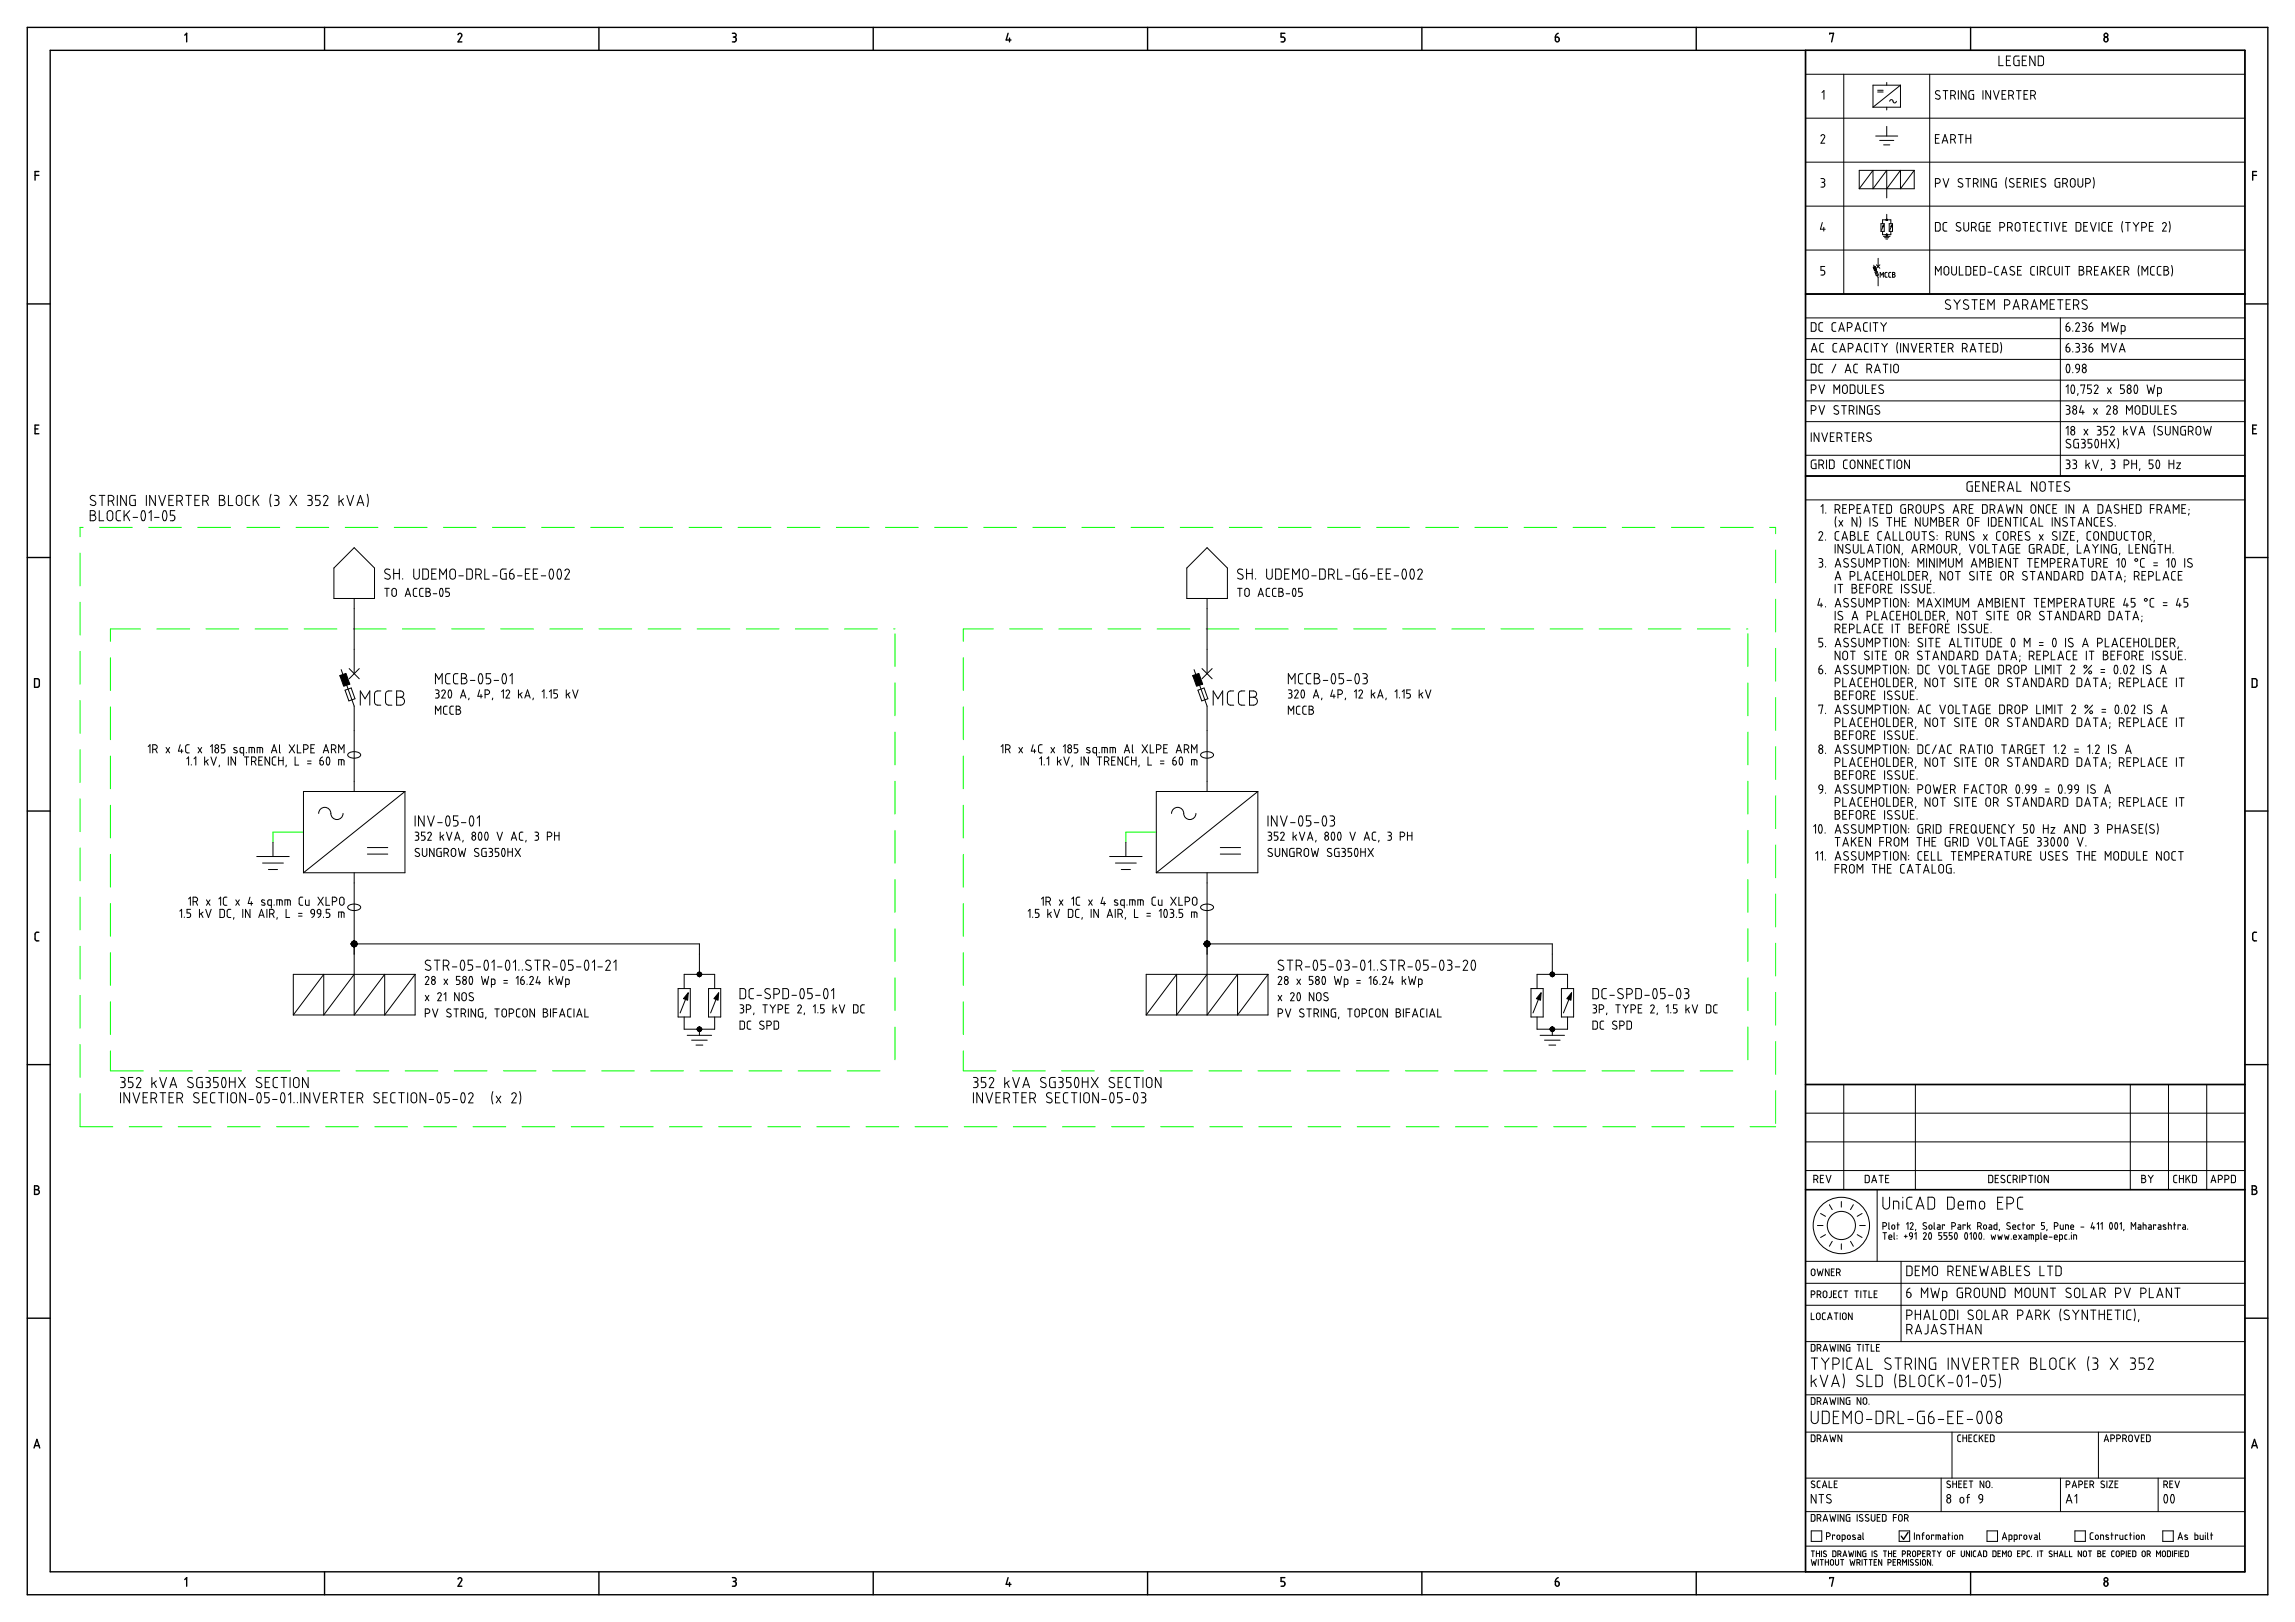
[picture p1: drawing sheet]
<svg xmlns="http://www.w3.org/2000/svg" width="841mm" height="594mm" viewBox="0 0 841 594" stroke-linecap="round" stroke-linejoin="round" font-family="sans-serif">
<g fill="none" stroke="#000" stroke-width=".51">
<path d="M10 10h821.1v574.1h-821.1zM18.4 18.4h804.3v557.3h-804.3zM67.7 12.9l.7-.7v3.1M118.9 10v8.4M167.9 12.7a.71 .71 0 0 1 .9-.5 .71 .71 0 0 1 .4 1l-1.3 2.1h1.3M219.5 10v8.4M268.4 12.2h.7a.7 .7 0 0 1 .7 .7 .7 .7 0 0 1-.7 .7M268.4 15.3h.7M268.7 13.6h.4M269.1 13.6l.6 .4 .1 .6-.2 .5-.5 .2M320 10v8.4M369.4 12.2l-.7 2.4h1.8"/>
<path d="M370 13.9v1.4M420.5 10v8.4M469.5 15.3h.7M470.9 12.2h-1.4v1.4h.9l.4 .4v.9l-.6 .4M521.1 10v8.4M570 14.6a.81 .81 0 0 0 1.4 .4 .81 .81 0 0 0-.4-1.4h-1v1M571 12.2l-.8 .7-.2 .7M621.6 10v8.4M661.6 18.4v557.3M670.5 12.5v-.3h1.4l-.7 3.1M722.1 10v8.4M771.3 13.8a.77 .77 0 0 1 1 .2 .77 .77 0 0 1-.1 1 .77 .77 0 0 1-1.1-.1z"/>
<path d="M12.8 64.2h1.4M14.2 62.8h-1.4v3.2M825.5 64.2h1.4M826.9 62.8h-1.4v3.2M10 111.3h8.4M661.6 107.7h161.1M822.7 111.3h8.4M12.8 157.1h1.1M14.2 155.7h-1.4v3.2h1.4M825.5 157.1h1.1M826.9 155.7h-1.4v3.2h1.4M661.6 174.3h161.1"/>
<path d="M10 204.2h8.4M822.7 204.2h8.4M12.7 248.6h1.3l.4 .4v2l-.4 .7h-1.3zM825.3 248.6h1.3l.4 .4 .1 2-.5 .7h-1.3zM10 297.1h8.4M822.7 297.1h8.4M14.2 341.5h-.9l-.5 .7 .1 2 .4 .3 .9 .1M826.9 341.5h-1l-.4 .7 .1 2 .3 .3 1 .1M10 389.9h8.4M661.6 397.2h161.1M822.7 389.9h8.4M12.7 434.3h.8a.7 .7 0 0 1 .7 .7 .7 .7 0 0 1-.7 .7 .87 .87 0 0 1 .9 .9 .87 .87 0 0 1-.9 .9h-.8z"/>
<path d="M12.7 435.7h.8M661.6 435.7h161.1M825.3 434.3h.9a.7 .7 0 0 1 .7 .7 .7 .7 0 0 1-.7 .7 .87 .87 0 0 1 .9 .9 .87 .87 0 0 1-.9 .9h-.9zM825.3 435.7h.9M10 482.8h8.4M822.7 482.8h8.4M12.5 530.4l1-3.2 1.1 3.2M12.8 529.5h1.5M825.1 530.4l1.1-3.2 1 3.2M825.4 529.5h1.5M67.7 578.5l.7-.7v3.2M118.9 575.7v8.4"/>
<path d="M167.9 578.4a.71 .71 0 0 1 .9-.5 .71 .71 0 0 1 .4 1l-1.3 2.1h1.3M219.5 575.7v8.4M268.4 577.8h.7a.7 .7 0 0 1 .7 .7 .7 .7 0 0 1-.7 .7 .89 .89 0 0 1 .7 .9 .89 .89 0 0 1-.7 .9h-.7M268.7 579.2h.4M320 575.7v8.4M369.4 577.8l-.7 2.5h1.8M370 579.6v1.4M420.5 575.7v8.4M470.2 579.2a.89 .89 0 0 1 .7 .9 .89 .89 0 0 1-.7 .9h-.7M470.9 577.8h-1.4v1.4h.7M521.1 575.7v8.4M570.7 579.2a.79 .79 0 0 1 .8 .7 .79 .79 0 0 1-.6 .9 .79 .79 0 0 1-.9-.5"/>
<path d="M570.7 579.2h-.7v1.1M571 577.8l-.8 .7-.2 .7M621.6 575.7v8.4M670.5 578.2v-.4h1.4l-.7 3.2M699.2 561.3l-1.6 2.5-.9-1.2M722.1 575.7v8.4M771.3 579.4a.77 .77 0 0 1 1 .2 .77 .77 0 0 1-.1 1.1 .77 .77 0 0 1-1.1-.1z"/>
<circle cx="771.8" cy="12.9" r=".7"/>
<circle cx="771.8" cy="578.5" r=".7"/>
</g>
<g fill="none" stroke="#000" stroke-width=".37">
<path d="M661.6 27.2h161.1M667.7 33.9l.7-.7v3.1M675.7 27.2v80.5M688.1 33.1h2M688.1 33.7h2M691.4 30.2v1M691.4 39.3v1M692.5 37.1a.64 .64 0 0 1 .8-.6 .64 .64 0 0 1 .5 .8l.8 .4 .3-.6M696.4 31.2v8.1h-10M696.4 31.2h-10v8.1M696.4 31.2l-10 8.1M707.2 27.2v80.5"/>
<path d="M710.8 33.4a.84 .84 0 0 0-1.2-.1 .84 .84 0 0 0 0 1.2l1 .5a.81 .81 0 0 1 .1 1.2 .81 .81 0 0 1-1.2-.1l-.2-.1M712.1 33.2h1.7M712.9 33.2v3.1M714.9 34.9h.8a.88 .88 0 0 0 .9-.8 .88 .88 0 0 0-.9-.9h-.8v3.1M715.9 34.9l.7 1.4M717.7 33.2v3.1M720.4 33.2v3.1l-1.7-3.1v3.1M723.3 33.2h-1.4l-.3 .4-.1 2 .4 .7h1.4v-1.7h-.6M726.7 33.2v3.1M729.5 33.2v3.1l-1.8-3.1v3.1M730.5 33.2l1.1 3.1 1-3.1M732.5 20.5v3.5h1.6"/>
<path d="M733.7 34.6h1M735.1 33.2h-1.4v3.1h1.4M735.3 22.1h1.1M736.1 34.9h.9a.88 .88 0 0 0 .9-.8 .88 .88 0 0 0-.9-.9h-.9v3.1M736.8 20.5h-1.5v3.5h1.5M737.2 34.9l.7 1.4M738.9 33.2h1.8M739.8 33.2v3.1M739.9 20.5l-1.4 .1-.5 .4v2.3l.5 .7h1.4v-1.9h-.6M741.1 22.1h1.2M741.7 34.6h1.1M742.7 20.5h-1.6v3.5h1.6"/>
<path d="M743.1 33.2h-1.4v3.1h1.4M744.2 34.9h.8a.88 .88 0 0 0 .9-.8 .88 .88 0 0 0-.9-.9h-.8v3.1M745.2 34.9l.7 1.4M745.8 20.5v3.5l-2-3.5v3.5M746.9 20.5l1.5 .1 .4 .4 .1 2.3-.5 .7h-1.5zM661.6 43.3h161.1M661.6 59.4h161.1M667.3 49.8a.71 .71 0 0 1 1-.5 .71 .71 0 0 1 .3 1M668.6 50.3l-1.3 2.2h1.4M687.4 49.8h8M688.8 51.4h5.2M690.3 53.1h2.2"/>
<path d="M691.4 46.3v3.5M709.3 50.7h1M710.6 49.3h-1.3v3.2h1.3M711.7 52.5l1.1-3.2 1 3.2M712 51.6h1.5M714.9 51.1l.8-.1a.88 .88 0 0 0 .9-.8 .88 .88 0 0 0-.9-.9h-.8v3.2M715.9 51l.7 1.5M717.7 49.3h1.7M718.5 49.3v3.2M720.4 49.3v3.2M720.4 50.7h1.8M722.2 49.3v3.2"/>
<path d="M661.6 75.5h161.1M667.3 65.4h.7a.7 .7 0 0 1 .7 .7 .7 .7 0 0 1-.7 .7M667.7 66.8h.3M668 66.8l.7 .4v.6M668.7 67.8l-.4 .7h-1M681.3 69.1l5.1-6.7v6.7l5-6.7v10.1M691.4 78.5v2M701.5 62.4l-5.1 6.7v-6.7l-5 6.7M701.5 62.4v6.7h-20.2M701.5 62.4h-20.2v6.7M709.3 67.1h.8a.88 .88 0 0 0 .9-.8 .88 .88 0 0 0-.9-.9h-.8v3.1M712.1 65.4l1 3.1 1.1-3.1"/>
<path d="M718.9 67.2a.81 .81 0 0 1 .1 1.2 .81 .81 0 0 1-1.2-.1l-.2-.1M719.1 65.6a.84 .84 0 0 0-1.2-.1 .84 .84 0 0 0 .1 1.2l.9 .5M720.4 65.4h1.7M721.3 65.4v3.1M723.2 67.1h.8a.88 .88 0 0 0 .9-.8 .88 .88 0 0 0-.9-.9h-.8v3.1M724.2 67.1l.7 1.4M726 65.4v3.1M728.8 65.4v3.1l-1.8-3.1v3.1M729.8 66.1v1.7M731.1 66.8h.5v1.7h-1.4l-.4-.7M731.6 65.4h-1.4l-.4 .7M735.3 65l-.3 2 .3 1.9"/>
<path d="M738 65.6a.83 .83 0 0 0-1.3-.1 .83 .83 0 0 0 .1 1.2l1 .5a.81 .81 0 0 1 0 1.2 .81 .81 0 0 1-1.2-.1l-.2-.1M739.2 66.8h1M740.6 65.4h-1.4v3.1h1.4M741.6 67.1h.9a.88 .88 0 0 0 .9-.8 .88 .88 0 0 0-.9-.9h-.9v3.1M742.7 67.1l.7 1.4M744.4 65.4v3.1M745.5 66.8h1M746.9 65.4h-1.4v3.1h1.4M749.5 65.6a.83 .83 0 0 0-1.2-.1 .83 .83 0 0 0 0 1.2l1 .5a.81 .81 0 0 1 .1 1.2 .81 .81 0 0 1-1.2-.1l-.3-.1M753.1 66.1v1.7M754.3 66.8h.5v1.7h-1.3l-.4-.7M754.8 65.4h-1.3l-.4 .7"/>
<path d="M755.9 67.1h.9a.88 .88 0 0 0 .8-.8 .88 .88 0 0 0-.8-.9h-.9v3.1M756.9 67.1l.7 1.4M759 65.7l.6-.3 .6 .3 .2 2a.88 .88 0 0 1-.8 .8 .88 .88 0 0 1-.9-.8zM761.5 65.4v2.3a.88 .88 0 0 0 .9 .8 .88 .88 0 0 0 .8-.8v-2.3M764.3 67.1h.9a.88 .88 0 0 0 .8-.8 .88 .88 0 0 0-.8-.9h-.9v3.1M767.1 65l.3 2-.3 1.9M661.6 91.6h161.1M667.8 81.5l-.7 2.4h1.8M668.3 83.2v1.4M668.7 97.6h-1.4v1.4l1 .1 .4 .6-.2 .8-1.2 .3M686.6 97.1l1.7 4.6v3M687.1 99.7l.8-.3 .5 1.3-.8 .3z"/>
<path d="M687.6 97l1.3 1.3M688.3 94.6v3M688.9 97l-1.3 1.3M689.3 81.9h1.2v2.9h-1.2zM689.9 81.9v-1.4h3v1.4M689.9 84.8v1.2h3v-1.2M690.2 82.7l-.7 1.6M690.2 86.6h2.4M690.6 87.1h1.6M691.1 87.5h.6M691.4 86v.6M691.6 99.8h-.6l-.2 .4v1.1l.8 .2"/>
<path d="M692.3 81.9h1.2v2.9h-1.2zM692.9 99.8h-.6l-.2 .4 .1 1.1 .7 .2M693.2 82.7l-.7 1.6M693.5 99.8l.8 .2v.4l-.3 .2 .4 .2-.1 .7h-.8zM709.3 81.5l1.3 .1 .4 .3v2l-.4 .7h-1.3zM712.7 97.9l.6-.3 .6 .3 .3 2a.88 .88 0 0 1-.9 .8 .88 .88 0 0 1-.9-.8zM713.5 81.5l-1 .1-.4 .6v2l.4 .4h1M715.2 97.6v2.3a.88 .88 0 0 0 .9 .8 .88 .88 0 0 0 .9-.8v-2.3M718 97.6v3.2h1.4M718.2 83.3a.81 .81 0 0 1 .1 1.2 .81 .81 0 0 1-1.2-.1l-.2-.1M718.4 81.7a.84 .84 0 0 0-1.2-.1 .84 .84 0 0 0 .1 1.2l.9 .5M719.7 81.5v2.3a.88 .88 0 0 0 .8 .8 .88 .88 0 0 0 .9-.8v-2.3"/>
<path d="M720.4 97.6l1.4 .1 .4 .3v2l-.4 .7-1.4 .1zM722.5 83.2h.8a.88 .88 0 0 0 .9-.8 .88 .88 0 0 0-.9-.9h-.8v3.1M723.3 99h1M723.5 83.2l.7 1.4M724.7 97.6h-1.4v3.2h1.4M725.7 97.6l1.3 .1 .4 .3 .1 2-.5 .7-1.3 .1zM727 81.5l-1.3 .1-.4 .3v2l.4 .7h1.3v-1.7h-.5M728.1 82.9h1M728.5 99.7h1.4M729.5 81.5h-1.4v3.1h1.4M732.4 97.6l-1 .1-.5 .6 .1 2 .4 .4 1 .1M732.9 83.2h.9a.88 .88 0 0 0 .8-.8 .88 .88 0 0 0-.8-.9h-.9v3.1"/>
<path d="M733.7 99.9h1.5M735.7 83.2h.9a.88 .88 0 0 0 .8-.8 .88 .88 0 0 0-.8-.9h-.9v3.1M736.7 83.2l.7 1.4M738.1 97.8a.83 .83 0 0 0-1.2-.1 .83 .83 0 0 0 0 1.2l1 .5a.81 .81 0 0 1 .1 1.2 .81 .81 0 0 1-1.2-.1l-.2-.1M738.7 81.8l.7-.3 .6 .3 .2 2a.88 .88 0 0 1-.8 .8 .88 .88 0 0 1-.9-.8zM739.4 99h1M740.8 97.6h-1.4v3.2h1.4M741.3 81.5h1.7M742.2 81.5v3.1M744.1 82.9h1M744.9 97.6l-.5 .2-.2 .5v2l.7 .4M744.9 97.6h.7"/>
<path d="M745.5 81.5h-1.4v3.1h1.4M746.6 97.6v3.2M747.7 99.4h.8M747.9 81.5l-.9 .1-.5 .6 .1 2 .4 .4h.9M748.5 99.3a.88 .88 0 0 0 .9-.8 .88 .88 0 0 0-.9-.9h-.8v3.2M748.7 99.3l.7 1.5M749 81.5h1.7M749.9 81.5v3.1M751.8 81.5v3.1M751.9 97.6l-1 .1-.4 .6v2l.4 .4 1 .1M752.8 81.5l1.1 3.1 1-3.1M752.9 97.6v2.3a.88 .88 0 0 0 .9 .8 .88 .88 0 0 0 .9-.8"/>
<path d="M754.7 97.6v2.3M755.7 97.6v3.2M756 82.9h1M756.8 97.6h1.7M757.4 81.5h-1.4v3.1h1.4M757.6 97.6v3.2M760.8 81.5l1.3 .1 .4 .3v2l-.4 .7h-1.3zM761.9 97.6h.9a.7 .7 0 0 1 .7 .7 .7 .7 0 0 1-.7 .7 .88 .88 0 0 1 .9 .9 .88 .88 0 0 1-.9 .9h-.9zM761.9 99h.9M763.6 82.9h1M764.7 99.4h.9M765 81.5h-1.4v3.1h1.4"/>
<path d="M765.6 99.3a.88 .88 0 0 0 .9-.8 .88 .88 0 0 0-.9-.9h-.9v3.2M765.8 99.3l.7 1.5M766 81.5l1.1 3.1 1.1-3.1M767.5 99h1.1M768.9 97.6h-1.4v3.2h1.4M769.2 81.5v3.1M770.2 83.9l.5 .7h1M770.3 82.2v1.7M770.3 99.9h1.5M771.7 81.5l-1 .1-.5 .6M772.7 82.9h1M773.1 97.6v3.2"/>
<path d="M773.8 98.8l1.1 2M774.1 81.5h-1.4v3.1h1.4M774.9 97.6l-1.8 1.9M775.9 99h1.1M777.3 97.6h-1.4v3.2h1.4M777.9 81.1l-.4 2 .4 1.9M778.4 99.4h.9M778.9 81.5h1.8M779.3 99.3a.88 .88 0 0 0 .8-.8 .88 .88 0 0 0-.8-.9h-.9v3.2M779.4 99.3l.7 1.5M779.8 81.5v3.1M781.7 81.5l1.1 1.4"/>
<path d="M782.8 82.9v1.7M783.8 81.5l-1 1.4M783.9 97.2l-.3 2 .3 1.9M784.9 83.2h.8M785.7 81.5h-.8v3.1M785.7 81.5a.88 .88 0 0 1 .9 .9 .88 .88 0 0 1-.9 .8M787.7 82.9h1M789.1 81.5h-1.4v3.1h1.4M789.5 97.6l-1 .1-.4 .6 .1 2 .3 .4 1 .1M792 97.6l-1 .1-.4 .6v2l.4 .4 1 .1M792.5 82a.71 .71 0 0 1 .9-.5 .71 .71 0 0 1 .4 1l-1.3 2.1h1.4M793 97.6h.9a.7 .7 0 0 1 .7 .7 .7 .7 0 0 1-.7 .7 .88 .88 0 0 1 .9 .9 .88 .88 0 0 1-.9 .9h-.9z"/>
<path d="M793 99h.9M794.9 81.1l.4 2-.4 1.9M795.8 97.2l.4 2-.4 1.9M661.6 107.7h161.1M661.6 116.4h161.1M663.7 118.2l1.4 .1 .3 .3 .1 2-.4 .7h-1.4zM668 118.2l-1 .1-.4 .6v2l.4 .4h1M672.8 118.2l-1 .1-.4 .6v2l.4 .4h1M677 120l.8-.1a.88 .88 0 0 0 .9-.8 .88 .88 0 0 0-.9-.9h-.8v3.1M684.3 118.2l-1 .1-.4 .6 .1 2 .3 .4h1M685.4 118.2v3.1M686.4 118.2h1.8"/>
<path d="M687.3 118.2v3.1M689 101.5v-1.7l.6 1 .6-1v1.7M689.2 118.2l1.1 1.4M690.3 119.6v1.7M691.3 118.2l-1 1.4M693.5 100.6h.5M709.3 100.8v-3.2l1 1.8 1-1.8v3.2M714.7 110a.92 .92 0 0 0-1.4-.1 .92 .92 0 0 0 0 1.4l1.1 .5a.9 .9 0 0 1 .1 1.4 .9 .9 0 0 1-1.3-.1l-.3-.2M716 109.8l1.2 1.6M717.2 111.4v1.9M718.4 109.8l-1.2 1.6M721.3 110a.93 .93 0 0 0-1.4-.1 .93 .93 0 0 0 0 1.4l1.1 .5a.9 .9 0 0 1 .1 1.4 .9 .9 0 0 1-1.3-.1l-.3-.2"/>
<path d="M722.6 109.8h2M723.6 109.8v3.5M725.7 111.4h1.2M727.3 109.8h-1.6v3.5h1.6M728.5 113.3v-3.5l1.1 1.9 1.2-1.9v3.5M733.4 100.8l1.1-3.2 1 3.2M734.6 111.7h1a.97 .97 0 0 0 .9-.9 .97 .97 0 0 0-.9-1h-1v3.5M737.7 113.3l1.2-3.5 1.1 3.5M738 112.3h1.7M741.2 111.7h1a.97 .97 0 0 0 .9-.9 .97 .97 0 0 0-.9-1h-1v3.5M742.4 111.7l.7 1.6M744.3 113.3l1.2-3.5 1.2 3.5"/>
<path d="M744.6 112.3h1.7M744.9 100.8h.7M747.8 113.3v-3.5l1.2 1.9 1.1-1.9v3.5M751.3 111.4h1.2M752.9 109.8h-1.6v3.5h1.6M754 109.8h2M755 109.8v3.5M755 116.4v57.9M757.1 119.6h.7a.79 .79 0 0 1 .9 .7 .79 .79 0 0 1-.6 .9 .79 .79 0 0 1-1-.6zM757.2 111.4h1.1M758.2 118.2l-.9 .7-.2 .7M758.7 109.8h-1.5v3.5h1.5"/>
<path d="M759.9 111.7h.9a.97 .97 0 0 0 1-.9 .97 .97 0 0 0-1-1h-.9v3.5M760.6 118.7a.71 .71 0 0 1 1-.5 .71 .71 0 0 1 .3 1l-1.3 2.1h1.4M761 111.7l.8 1.6M763.1 118.2h.7a.7 .7 0 0 1 .7 .7 .7 .7 0 0 1-.7 .7M763.4 119.6h.4M763.8 119.6l.6 .4v.9l-.3 .4h-1M764.7 110a.93 .93 0 0 0-1.3-.1 .93 .93 0 0 0 0 1.4l1.1 .5a.9 .9 0 0 1 .1 1.4 .9 .9 0 0 1-1.4-.1l-.2-.2M765.5 119.6h.7a.79 .79 0 0 1 .9 .7 .79 .79 0 0 1-.6 .9 .79 .79 0 0 1-1-.6zM766.6 118.2l-.9 .7-.2 .7M770 100.8l1-3.2 1.1 3.2M773.5 118.2l.7 3.1 .7-2 .7 2 .7-3.1M784.9 100.8v-3.2l1.1 1.8 1.1-1.8v3.2"/>
<path d="M661.6 124h161.1M661.6 131.6h161.1M661.6 139.2h161.1M663.7 133.4h1.4l.3 .4 .1 2-.4 .7h-1.4zM663.7 128.9l1.1-3.1 1.1 3.1M664 128.1h1.6M668 133.4h-1l-.4 .7v2l.4 .4h1M668.3 125.8h-1l-.4 .7 .1 2 .3 .4h1M672.8 133.4l-1.4 3.1M673.1 125.8h-1l-.4 .7 .1 2 .3 .4h1M673.8 121.3l1.1-3.1 1 3.1M674.1 120.5h1.5"/>
<path d="M674.2 128.9l1-3.1 1.1 3.1M674.5 128.1h1.5M676.2 136.5l1-3.1 1.1 3.1M676.5 135.7h1.5M677.3 127.6l.9-.1a.88 .88 0 0 0 .9-.8 .88 .88 0 0 0-.9-.9h-.9v3.1M679.8 121.3l1-3.1 1.1 3.1M680.1 120.5h1.5M680.1 128.9l1.1-3.1 1 3.1M680.4 128.1h1.5M680.7 133.4h-.9l-.5 .7 .1 2 .4 .4h.9M684.1 135.1h.9a.88 .88 0 0 0 .9-.8 .88 .88 0 0 0-.9-.9h-.9v3.1M684.7 125.8h-1l-.4 .7v2l.4 .4h1"/>
<path d="M685.2 135.1l.7 1.4M685.7 125.8v3.1M686.8 125.8h1.7M686.9 136.5l1.1-3.1 1 3.1M687.2 135.7h1.5M687.6 125.8v3.1M689.6 125.8l1 1.4M690.1 133.4h1.8M690.6 127.2v1.7M691 133.4v3.1M691.7 125.8l-1.1 1.4M692.9 133.4v3.1"/>
<path d="M693.9 134.3a.88 .88 0 0 1 .9-.9 .88 .88 0 0 1 .9 .9M693.9 134.3v1.4a.88 .88 0 0 0 .9 .8 .88 .88 0 0 0 .9-.8v-1.4M695.4 125.4l-.3 2 .3 1.9M696.5 125.8v3.1M699.3 125.8v3.1l-1.8-3.1v3.1M700.3 125.8l1.1 3.1 1-3.1M703.5 127.2h1M704.9 125.8h-1.4v3.1h1.4M705.9 127.6l.9-.1a.88 .88 0 0 0 .9-.8 .88 .88 0 0 0-.9-.9h-.9v3.1M707 127.5l.7 1.4M708.7 125.8h1.8M709.6 125.8v3.1"/>
<path d="M711.5 127.2h1.1M712.9 125.8h-1.4v3.1h1.4M714 127.6l.9-.1a.88 .88 0 0 0 .8-.8 .88 .88 0 0 0-.8-.9h-.9v3.1M715 127.5l.7 1.4M719.1 127.6l.9-.1a.88 .88 0 0 0 .9-.8 .88 .88 0 0 0-.9-.9h-.9v3.1M720.2 127.5l.7 1.4M722 128.9l1-3.1 1 3.1M722.2 128.1h1.6M725.1 125.8h1.7M726 125.8v3.1M727.9 127.2h1M729.3 125.8h-1.4v3.1h1.4"/>
<path d="M730.4 125.8h1.3l.3 .4 .1 2-.4 .7h-1.3zM733.1 125.4l.4 2-.4 1.9M757.1 127.2h.7a.79 .79 0 0 1 .9 .7 .79 .79 0 0 1-.6 .9 .79 .79 0 0 1-1-.6zM757.5 133.6l.1-.2a1.49 1.49 0 0 1 .8 2.3l-.4 .8a1.49 1.49 0 0 1-.8-2.3zM758.2 125.8l-.9 .7-.2 .7M759.6 121.2v.1M759.6 128.8v.1M759.6 136.4v.1M760.6 125.8h.7a.7 .7 0 0 1 .7 .7 .7 .7 0 0 1-.7 .7M760.8 133.6l.5-.2 .5 .2 .2 1.5-1.2-.2-.2-.5zM761 127.2h.3M761.3 127.2l.7 .4v.9l-.4 .4h-1"/>
<path d="M762 135.1l-.2 .8-.8 .6M763.1 125.8h.7a.7 .7 0 0 1 .7 .7 .7 .7 0 0 1-.7 .7M763.3 135a.77 .77 0 0 1 1.1 .2 .77 .77 0 0 1-.2 1 .77 .77 0 0 1-1.1-.1zM763.4 127.2h.4M763.8 127.2l.6 .4v.9l-.3 .4h-1M765.5 127.2h.7a.79 .79 0 0 1 .9 .7 .79 .79 0 0 1-.6 .9 .79 .79 0 0 1-1-.6zM766.6 125.8l-.9 .7-.2 .7M770.4 121.3v-3.1l1 1.8 1.1-1.8v3.1M770.4 128.9v-3.1l1 1.8 1.1-1.8v3.1M773.5 125.8l1.1 3.1 1-3.1M776.6 128.9l1.1-3.1 1.1 3.1M776.9 128.1h1.6"/>
<path d="M777.3 121.3l1.4-.2 .1-1.3-.3-.5h-1.2v3.1M661.6 146.8h161.1M661.6 154.4h161.1M663.7 142.7h.9a.88 .88 0 0 0 .9-.8 .88 .88 0 0 0-.9-.9h-.9v3.1M663.7 150.3h.9a.88 .88 0 0 0 .9-.8 .88 .88 0 0 0-.9-.9h-.9v3.1M663.7 158.5v3.2M666.6 158.5v3.2l-1.8-3.2v3.2M666.6 141l1 3.1 1.1-3.1M666.6 148.6l1 3.1 1.1-3.1M667.6 158.5l1.1 3.2 1-3.2M670.8 159.9h1M672.1 144.1v-3.1l1 1.7 1.1-1.7v3.1"/>
<path d="M672.1 158.5h-1.3v3.2h1.3M673.6 148.8a.84 .84 0 0 0-1.2-.2 .84 .84 0 0 0 0 1.3l1 .5a.81 .81 0 0 1 .1 1.2 .81 .81 0 0 1-1.2-.1l-.2-.1M674.9 148.6h1.7M675.5 141.2l.6-.2 .6 .2 .3 2.1a.88 .88 0 0 1-.9 .8 .88 .88 0 0 1-.9-.8zM675.7 148.6v3.1M676 158.5h1.8M676.9 158.5v3.2M677.7 150.3h.8a.88 .88 0 0 0 .9-.8 .88 .88 0 0 0-.9-.9h-.8v3.1M678 141h1.3l.4 .4 .1 2-.5 .7h-1.3zM678.7 150.3l.7 1.4M678.8 159.9h1.1M680.2 158.5h-1.4v3.2h1.4"/>
<path d="M680.5 148.6v3.1M680.8 141v2.3a.88 .88 0 0 0 .9 .8 .88 .88 0 0 0 .9-.8v-2.3M683.3 148.6v3.1l-1.8-3.1v3.1M683.6 141v3.1h1.4M684.3 149.3v1.7M685.5 150h.6v1.7h-1.4l-.4-.7M685.6 158.7a.86 .86 0 0 0-1.1-.1 .86 .86 0 0 0-.3 1.1l1.2 .7a.81 .81 0 0 1 .1 1.2 .81 .81 0 0 1-1.2-.1l-.2-.2M686.1 148.6h-1.4l-.4 .7M686.1 142.4h1M687.5 141h-1.4v3.1h1.4M688.7 148.8a.84 .84 0 0 0-1.3-.2 .84 .84 0 0 0 .1 1.3l1 .5a.81 .81 0 0 1 .1 1.2 .81 .81 0 0 1-1.3-.1l-.2-.1M688.9 142.3l1 .5a.81 .81 0 0 1 .1 1.2 .81 .81 0 0 1-1.3-.1l-.2-.1"/>
<path d="M690.1 141.2a.84 .84 0 0 0-1.3-.2 .84 .84 0 0 0 .1 1.3M757.1 148.6h.7a.7 .7 0 0 1 .7 .7 .7 .7 0 0 1-.7 .7M757.1 141.7l.8-.7v3.1M757.1 156.9l.8-.7v3.1M757.5 150h.4M757.8 150l.5 .2 .2 .8M758.5 151l-.4 .7h-1M758.9 158.3v.3M758.9 158.3a.8 .8 0 0 1 1.1-.5 .8 .8 0 0 1 .3 1.2 .8 .8 0 0 1-1.2 .1l-.2-.5M759.2 141.2l.2-.2a1.49 1.49 0 0 1 .8 2.3l-.4 .8a1.49 1.49 0 0 1-.8-2.3zM759.6 151a.76 .76 0 0 1 .7-1 .76 .76 0 0 1 .7 1M759.6 151a.7 .7 0 0 0 .7 .7 .7 .7 0 0 0 .7-.7"/>
<path d="M761.5 144.1l-.2 .7M762.6 141.3v-.3h1.4l-.7 3.1M762.7 148.6l-.7 2.4h1.8M763.3 150.3v1.4M763.7 157.2l1.4 2.1M765.1 157.2l-1.4 2.1M766.4 141h-1.4v1.4h.7a.89 .89 0 0 1 .7 .9 .89 .89 0 0 1-.7 .8h-.7M767.2 149.6l1.4 2.1M767.5 141.5a.71 .71 0 0 1 .9-.5 .71 .71 0 0 1 .4 1l-1.3 2.1h1.4M768.5 156.2h.7a.7 .7 0 0 1 .7 .7 .7 .7 0 0 1-.7 .7M768.6 149.6l-1.4 2.1M768.9 157.6h.3"/>
<path d="M769.2 157.6a.89 .89 0 0 1 .7 .8 .89 .89 0 0 1-.7 .9h-.7M772 149.1a.71 .71 0 0 1 1-.5 .71 .71 0 0 1 .3 1l-1.3 2.1h1.4M772.3 142l1.4 2.1M772.4 156.2h-1.4v1.4h.7a.89 .89 0 0 1 .7 .8 .89 .89 0 0 1-.7 .9h-.7M773.4 156.7a.71 .71 0 0 1 1-.5 .71 .71 0 0 1 .3 1l-1.3 2.1h1.4M773.7 142l-1.4 2.1M774.5 151a.76 .76 0 0 1 .7-1 .76 .76 0 0 1 .7 1M774.5 151a.7 .7 0 0 0 .7 .7 .7 .7 0 0 0 .7-.7M778.2 156.2v3.1M778.5 141h-1.4v1.4h.7a.89 .89 0 0 1 .7 .9 .89 .89 0 0 1-.7 .8h-.7M778.8 157.8l.8 1.5M779.3 151.7v-3.1l1 1.7 1.1-1.7v3.1"/>
<path d="M779.6 157.2l-1.4 1.1M779.7 142.6a.77 .77 0 0 1 1.1 .2 .77 .77 0 0 1-.1 1 .77 .77 0 0 1-1.1-.1zM780.7 156.2l1 3.1 1.1-3.1M782.3 141.2l.2-.2a1.49 1.49 0 0 1 .8 2.3l-.4 .8a1.49 1.49 0 0 1-.8-2.3zM782.7 148.8l.6-.2 .6 .2 .3 2.1a.88 .88 0 0 1-.9 .8 .88 .88 0 0 1-.9-.8zM783.8 159.3l1.1-3.1 1 3.1M784.1 158.5h1.5M786.8 141l.7 3.1 .7-2.1 .7 2.1 .7-3.1M787 149.3v1.7M787 149.3l-.4-.7h-1.4v3.1h1.4l.4-.7M788 148.6v2.3a.88 .88 0 0 0 .9 .8 .88 .88 0 0 0 .9-.8v-2.3M789.7 155.8l-.4 1.9 .4 2"/>
<path d="M790.7 144.1l1.3-.2 .1-1.3-.3-.5-1.1-.1v3.2M790.8 148.6v3.1h1.4M792.3 156.3a.84 .84 0 0 0-1.2-.1 .84 .84 0 0 0 0 1.3l1 .5a.81 .81 0 0 1 .1 1.2 .81 .81 0 0 1-1.2-.1l-.3-.1M793.3 150h1M793.5 156.2v2.2a.88 .88 0 0 0 .9 .9 .88 .88 0 0 0 .9-.9v-2.2M794.7 148.6h-1.4v3.1h1.4M797.3 148.8a.83 .83 0 0 0-1.2-.2 .83 .83 0 0 0 0 1.3l1 .5a.81 .81 0 0 1 .1 1.2 .81 .81 0 0 1-1.2-.1l-.3-.1M798.1 156.2v3.1l-1.7-3.1v3.1M800.9 156.2h-1.3l-.4 .4-.1 2 .5 .7h1.3v-1.7h-.5M801.9 157.9h.9a.88 .88 0 0 0 .9-.9 .88 .88 0 0 0-.9-.8h-.9v3.1M803 157.9l.7 1.4M805 156.4l.6-.2 .6 .2 .3 2a.88 .88 0 0 1-.9 .9 .88 .88 0 0 1-.9-.9z"/>
<path d="M807.6 156.2l.6 3.1 .7-2.1 .7 2.1 .7-3.1M661.6 166.8h161.1M661.6 174.3h161.1M665.5 168.5l-1.3 .1-.4 .3v2l.4 .7h1.3v-1.7h-.5M666.6 170.2h.8a.88 .88 0 0 0 .9-.8 .88 .88 0 0 0-.9-.9h-.8v3.1M667.6 170.2l.7 1.4M669.4 168.5v3.1M670.4 168.5l1.3 .1 .4 .3 .1 2-.5 .7h-1.3zM673.2 160.3h.9a.88 .88 0 0 0 .9-.9 .88 .88 0 0 0-.9-.9h-.9v3.2M674.2 160.3l.8 1.4M677 168.5l-1 .1-.4 .6v2l.4 .4h1M678.3 168.8l.6-.3 .6 .3 .3 2a.88 .88 0 0 1-.9 .8 .88 .88 0 0 1-.9-.8z"/>
<path d="M681.2 160.3h.9a.88 .88 0 0 0 .9-.9 .88 .88 0 0 0-.9-.9h-.9v3.2M682.3 160.3l.7 1.4M682.6 168.5v3.1l-1.8-3.1v3.1M685.4 168.5v3.1l-1.8-3.1v3.1M686.4 169.9h1.1M687.8 168.5h-1.4v3.1h1.4M690.3 168.5l-1 .1-.4 .6v2l.4 .4h1M691.3 168.5h1.8M692.2 168.5v3.1M694.1 168.5v3.1M695.4 168.8l.6-.3 .7 .3 .2 2a.88 .88 0 0 1-.9 .8 .88 .88 0 0 1-.8-.8zM699.7 168.5v3.1l-1.7-3.1v3.1"/>
<path d="M720.8 177.2v2l.5 .7h1.5v-1.9h-.6M722.8 176.4l-1.5 .1-.5 .7M723.9 178h1.2M725.5 176.4h-1.6v3.5h1.6M728.6 176.4v3.5l-1.9-3.5v3.5M729.8 178h1.1M731.3 176.4h-1.5v3.5h1.5M732.5 178.4h1a.97 .97 0 0 0 .9-1 .97 .97 0 0 0-.9-1h-1v3.5M733.7 178.4l.7 1.5M735.6 179.9l1.2-3.5 1.1 3.5M735.9 179h1.7M739.1 176.4v3.5h1.6"/>
<path d="M746.4 176.4v3.5l-1.9-3.5v3.5M747.6 179a.97 .97 0 0 0 .9 .9 .97 .97 0 0 0 1-.9M747.6 179v-1.6a.97 .97 0 0 1 .9-1 .97 .97 0 0 1 1 1v1.6M750.7 176.4h1.9M751.6 176.4v3.5M753.8 178h1.2M755.3 176.4h-1.5v3.5h1.5M757.1 168.5h.7a.7 .7 0 0 1 .7 .7 .7 .7 0 0 1-.7 .7 .89 .89 0 0 1 .8 .9 .89 .89 0 0 1-.8 .8h-.7M757.5 169.9h.4M757.5 162.2l1 .5a.81 .81 0 0 1 .1 1.3 .81 .81 0 0 1-1.2-.2l-.3-.1M758.3 176.6a.92 .92 0 0 0-1.4 0 .92 .92 0 0 0 0 1.3l1.1 .6a.9 .9 0 0 1 .1 1.3 .9 .9 0 0 1-1.3-.1l-.3-.1M758.7 161.1a.84 .84 0 0 0-1.2-.1 .84 .84 0 0 0 0 1.2"/>
<path d="M759.6 168.5h.7a.7 .7 0 0 1 .7 .7 .7 .7 0 0 1-.7 .7 .89 .89 0 0 1 .7 .9 .89 .89 0 0 1-.7 .8h-.7M759.9 169.9h.4M761.7 160.9l-1.3 .1-.4 .3-.1 2.1 .5 .6h1.3v-1.7h-.5M762.7 160.9h.7a.7 .7 0 0 1 .7 .7 .7 .7 0 0 1-.7 .7M763.1 162.3h.3M763.4 162.3a.89 .89 0 0 1 .8 .9 .89 .89 0 0 1-.8 .9l-.7-.1M764.4 168.5v3.1M765 170.1l.8 1.5M765.8 169.5l-1.4 1.1M766.6 160.9h-1.4v1.4h.7a.89 .89 0 0 1 .7 .9 .89 .89 0 0 1-.7 .9l-.7-.1M766.8 168.5l1.1 3.1 1.1-3.1M768 161.1l.1-.2a1.49 1.49 0 0 1 .9 2.3l-.5 .8a1.49 1.49 0 0 1-.8-2.3z"/>
<path d="M770.1 162.3h1.7M770.1 160.9v3.1M770.2 171.6l-.2 .7M771.8 160.9v3.1M772.9 160.9l2.1 3.1M773.6 168.5h.7a.7 .7 0 0 1 .7 .7 .7 .7 0 0 1-.7 .7 .89 .89 0 0 1 .7 .9 .89 .89 0 0 1-.7 .8h-.7M773.9 169.9h.4M775 160.9l-2.1 3.1M776 160.5l.4 2-.4 1.9M778.4 170.2h.9a.88 .88 0 0 0 .9-.8 .88 .88 0 0 0-.9-.9h-.9v3.1M781.2 169.9h1.8M781.2 168.5v3.1"/>
<path d="M783 168.5v3.1M784.2 171.6l-.2 .7M788.3 169.9a.89 .89 0 0 1 .7 .9 .89 .89 0 0 1-.7 .8h-.7M789 168.5h-1.4v1.4h.7M790.4 168.7l.1-.2a1.49 1.49 0 0 1 .9 2.3l-.5 .8a1.49 1.49 0 0 1-.8-2.3zM794.9 169.9h1.7M794.9 168.5v3.1M796.6 168.5v3.1M797.7 169.5h1.4l-1.4 2.1h1.4M33.1 187h1a.83 .83 0 0 1 .8 .8 .83 .83 0 0 1-.8 .9 1.03 1.03 0 0 1 1 1 1.03 1.03 0 0 1-1 1h-1zM33.1 188.7h1M34.7 183.6a.95 .95 0 0 1 .1 1.4 .95 .95 0 0 1-1.5-.1l-.2-.2"/>
<path d="M34.9 181.6a.98 .98 0 0 0-1.4 0 .98 .98 0 0 0 0 1.4l1.2 .6M36.4 181.4h2M36.4 187v3.7h1.6M37.4 181.4v3.8M39.7 183.5h1a1.03 1.03 0 0 0 1-1 1.03 1.03 0 0 0-1-1.1h-1v3.8M39.7 187.2l.6-.2 .8 .4 .2 2.3a1.03 1.03 0 0 1-1 1 1.03 1.03 0 0 1-1-1v-2zM40.9 183.5l.8 1.7M43 181.4v3.8M44.2 187l-1.1 .1-.5 .8v2.3l.5 .5h1.1M45.5 187v3.7M46.2 188.4l1.3 2.3M46.3 181.4v3.8l-2.1-3.8v3.8"/>
<path d="M47.5 187l-2 2.3M48.8 189.5h1.6M49.6 181.4l-1.6 .1-.4 .4-.1 2.4 .5 .8 1.6 .1v-2.1h-.6M52.1 187.2l.4-.2a2.51 2.51 0 0 1 0 3.7 2.6 2.6 0 0 1-.4-3.5zM53.6 181.4v3.8M54.6 187.9l.8-.9v3.7M56.6 189.5h1.7M56.9 181.4v3.8l-2-3.8v3.8M58.2 181.4l1.2 3.8 1.3-3.8M59.9 187.2l.4-.2a2.51 2.51 0 0 1 0 3.7 2.6 2.6 0 0 1-.4-3.5zM61.9 183.1h1.2M63.6 181.4h-1.7v3.8h1.7"/>
<path d="M64.1 187h-1.7v1.7h1.2l.5 .8M64.1 189.5l-.3 1-1.4 .2M64.8 183.5h1a1.03 1.03 0 0 0 1.1-1 1.03 1.03 0 0 0-1.1-1.1h-1v3.8M66 183.5l.9 1.7M68.1 181.4h2.1M69.1 181.4v3.8M71.4 183.1h1.2M73.1 181.4h-1.7v3.8h1.7M74.3 183.5h1a1.03 1.03 0 0 0 1.1-1 1.03 1.03 0 0 0-1.1-1.1h-1v3.8M75.5 183.5l.9 1.7M80.4 181.4h1a.83 .83 0 0 1 .9 .9 .83 .83 0 0 1-.9 .8 1.04 1.04 0 0 1 1.1 1 1.04 1.04 0 0 1-1.1 1.1h-1zM80.4 183.1h1"/>
<path d="M83.7 181.4v3.8h1.7M86.8 181.9a1.03 1.03 0 0 1 1.2-.4 1.03 1.03 0 0 1 .7 1v1.6a1.03 1.03 0 0 1-1.1 1.1 1.03 1.03 0 0 1-1-1.1zM91.6 181.4l-1.2 .1-.5 .8 .1 2.4 .4 .4 1.2 .1M92.8 181.4v3.8M93.6 182.9l1.3 2.3M94.9 181.4l-2.1 2.3M99.3 181l-.4 2.3 .4 2.3M100.6 181.4h.8a.83 .83 0 0 1 .8 .9 .83 .83 0 0 1-.8 .8M101 183.1h.4M101.4 183.1l.7 .5v1.1l-.4 .4-1.1 .1M106.2 181.4l2.5 3.8M108.7 181.4l-2.5 3.8"/>
<path d="M112.8 181.4h.8a.83 .83 0 0 1 .8 .9 .83 .83 0 0 1-.8 .8M113.2 183.1h.4M113.6 183.1l.7 .5v1.1l-.4 .4-1.1 .1M117.3 181.4h-1.6v1.7l1.4 .2 .2 1-.5 .8-1.1 .1M118.5 182.1a.84 .84 0 0 1 1.2-.6 .84 .84 0 0 1 .4 1.2l-1.6 2.5h1.7M124.2 181.4v3.8M124.9 183.4l1 1.8M125.9 182.7l-1.7 1.2M127.1 181.4l1.3 3.8 1.2-3.8M130.8 185.2l1.3-3.8 1.2 3.8M131.2 184.1h1.8M134.6 181l.4 2.3-.4 2.3"/>
<path d="M661.6 183.1h161.1M666.6 195.2a.71 .71 0 0 1 .9-.4 .71 .71 0 0 1 .4 1l-1.3 2.1h1.4M667.3 185.5l.7-.7v3.2M669 197.7v.2M669.1 187.8v.2M672.5 186.6h.9a.88 .88 0 0 0 .9-.9 .88 .88 0 0 0-.9-.9h-.9v3.2M672.5 199.4v3.2M672.9 189.2l-.4 1.9 .4 2M673.5 186.6l.8 1.4M673.9 194.7l-1 .1-.4 .6 .1 2 .3 .4 1 .1M673.9 190.6l1.4 2.1M675 197.9l1-3.2 1.1 3.2"/>
<path d="M675.2 197h1.6M675.3 199.4v3.2l-1.8-3.2v3.2M675.3 186.2h1.1M675.3 190.6l-1.4 2.1M676.7 184.8h-1.4v3.2h1.4M677.8 186.6h.8a.88 .88 0 0 0 .9-.9 .88 .88 0 0 0-.9-.9h-.8v3.2M677.9 199.6a.84 .84 0 0 0-1.2-.1 .84 .84 0 0 0 0 1.3l1 .5M678.1 194.7h.9a.7 .7 0 0 1 .7 .7 .7 .7 0 0 1-.7 .7 .88 .88 0 0 1 .9 .9 .88 .88 0 0 1-.9 .9h-.9zM678.1 196.1h.9M679.2 199.4v2.3a.88 .88 0 0 0 .8 .9 .88 .88 0 0 0 .9-.9v-2.3M680.5 189.6v3.1l-1.8-3.1v3.1M680.6 186.2h1"/>
<path d="M680.9 194.7v3.2h1.4M681.5 189.2l.4 1.9-.4 2M681.9 184.8h-1.3v3.2h1.3M681.9 199.4v3.2h1.4M683 188l1.1-3.2 1 3.2M683.3 187.1h1.5M683.3 196.1h1.1M684.8 194.7h-1.5v3.2h1.5M685.3 189.6v3.1M686.2 184.8h1.7M687 184.8v3.2M687.6 199.4h1.7"/>
<path d="M687.9 189.7a.83 .83 0 0 0-1.2-.1 .83 .83 0 0 0 0 1.3l1 .5a.81 .81 0 0 1 .1 1.2 .81 .81 0 0 1-1.2-.1l-.3-.1M688.4 199.4v3.2M689 186.2h1M689.6 194.7l-1 .1-.4 .6v2l.4 .4 1 .1M690.4 184.8h-1.4v3.2h1.4M690.4 199.4v3.2M690.6 197.9l1.1-3.2 1 3.2M690.9 197h1.5M691.4 184.8l1.3 .1 .4 .4 .1 2-.5 .6-1.3 .1zM691.5 189.6h1.8M692.4 189.6v3.1M693.8 194.7v3.2h1.4"/>
<path d="M694.3 189.6v3.1M694.3 191h1.7M696 199.4v3.2l-1.8-3.2v3.2M696 189.6v3.1M696.2 194.7v3.2h1.4M697.1 191h1M698.3 184.8l-1.3 .1-.4 .4v2l.4 .6 1.3 .1v-1.8h-.5M698.5 189.6h-1.4v3.1h1.4M698.9 195l.6-.3 .7 .3 .2 .6v1.4a.88 .88 0 0 1-.9 .9 .88 .88 0 0 1-.8-.9zM699.4 186.6h.8a.88 .88 0 0 0 .9-.9 .88 .88 0 0 0-.9-.9h-.8v3.2M700.4 186.6l.7 1.4M701.5 194.7v2.3a.88 .88 0 0 0 .8 .9 .88 .88 0 0 0 .9-.9v-2.3"/>
<path d="M702.4 185.1l.6-.3 .7 .3 .2 2a.88 .88 0 0 1-.9 .9 .88 .88 0 0 1-.8-.9zM703.7 189.6v3.1l-1.8-3.1v3.1M704.3 194.7h1.7M704.7 189.6v2.2a.88 .88 0 0 0 .9 .9 .88 .88 0 0 0 .9-.9v-2.2M705 184.8v2.3a.88 .88 0 0 0 .8 .9 .88 .88 0 0 0 .9-.9v-2.3M705.1 194.7v3.2M707.5 192.7v-3.1l1.1 1.7 1-1.7v3.1M707.8 186.6h.8a.88 .88 0 0 0 .9-.9 .88 .88 0 0 0-.9-.9h-.8v3.2M708.6 194.9a.84 .84 0 0 0-1.2-.1 .84 .84 0 0 0 .1 1.2l.9 .5a.81 .81 0 0 1 .1 1.3 .81 .81 0 0 1-1.2-.1l-.2-.2M709.9 196.1v.2M709.9 197.5v.2M710.6 189.6h.9a.7 .7 0 0 1 .7 .7 .7 .7 0 0 1-.7 .7 .88 .88 0 0 1 .9 .8 .88 .88 0 0 1-.9 .9h-.9z"/>
<path d="M710.6 191h.9M712.1 185a.84 .84 0 0 0-1.2-.1 .84 .84 0 0 0 0 1.3l1 .5a.81 .81 0 0 1 .1 1.2 .81 .81 0 0 1-1.2-.1l-.2-.2M712.5 199.4v2.3a.88 .88 0 0 0 .9 .9 .88 .88 0 0 0 .8-.9v-2.3M713.3 196.5h.9M713.5 191h1M714.2 196.5a.88 .88 0 0 0 .8-.9 .88 .88 0 0 0-.8-.9h-.9v3.2M714.3 196.4l.7 1.5M714.9 189.6h-1.4v3.1h1.4M715.7 188l1.1-3.2 1 3.2M715.9 191.3h.9a.88 .88 0 0 0 .9-.9 .88 .88 0 0 0-.9-.8h-.9v3.1M716 187.1h1.5M716.1 194.7v2.3a.88 .88 0 0 0 .9 .9 .88 .88 0 0 0 .8-.9v-2.3"/>
<path d="M717 191.3l.7 1.4M718.9 186.6h.9a.88 .88 0 0 0 .8-.9 .88 .88 0 0 0-.8-.9h-.9v3.2M719.9 186.6l.7 1.4M720.6 194.7v3.2l-1.7-3.2v3.2M721.3 189.8l.6-.2 .7 .2 .2 2a.88 .88 0 0 1-.9 .9 .88 .88 0 0 1-.8-.9zM721.7 186.2h1M721.7 199.4l1 3.2 1.1-3.2M722.1 196l1 .5a.81 .81 0 0 1 0 1.3 .81 .81 0 0 1-1.2-.1l-.2-.2M723.1 184.8h-1.4v3.2h1.4M723.3 194.9a.84 .84 0 0 0-1.3-.1 .84 .84 0 0 0 .1 1.2M723.9 191h1.4M725.3 189.6h-1.4v3.1"/>
<path d="M726.5 184.8l1.3 .1 .4 .4v2l-.4 .6-1.3 .1zM726.8 195.8l1.4 2.1M727.6 199.4v3.2h1.4M728.2 195.8l-1.4 2.1M728.7 189.6v3.1M729.3 186.6h.9a.88 .88 0 0 0 .8-.9 .88 .88 0 0 0-.8-.9h-.9v3.2M729.7 189.6h1.4l.3 .4 .1 2-.4 .7h-1.4zM730.1 199.4h1.7M730.3 186.6l.8 1.4M730.9 199.4v3.2M732.1 188l1-3.2 1.1 3.2M732.4 187.1h1.5"/>
<path d="M732.5 191h1.1M733.1 194.7l-1 .1-.4 .6v2l.4 .4 1 .1M733.9 189.6h-1.4v3.1h1.4M734.4 195l.6-.3 .6 .3 .3 2a.88 .88 0 0 1-.9 .9 .88 .88 0 0 1-.9-.9zM735.2 184.8l.7 3.2 .7-2.1 .7 2.1 .7-3.2M736.7 189.6v3.1l-1.7-3.1v3.1M736.9 196.5h.9M737.8 196.5a.88 .88 0 0 0 .9-.9 .88 .88 0 0 0-.9-.9h-.9v3.2M737.8 199.4l-1.3 .1-.5 .6M737.8 189.6h1.7M738 196.4l.7 1.5M738.7 189.6v3.1"/>
<path d="M739.7 196.1h1.1M740.2 199.4h-1.4v3.2h1.4M740.6 189.6v3.1M740.9 184.8v3.2l-1.8-3.2v3.2M741.1 194.7h-1.4v3.2h1.4M743 189.6h-.9l-.5 .7 .1 2 .4 .4h.9M743.7 194.9a.84 .84 0 0 0-1.2-.1 .84 .84 0 0 0 0 1.2l1 .5a.81 .81 0 0 1 .1 1.3 .81 .81 0 0 1-1.2-.1l-.2-.2M744.1 192.7l1-3.1 1.1 3.1M744.4 191.8h1.5M744.5 185.1l.6-.3 .7 .3 .2 .6v1.4a.88 .88 0 0 1-.9 .9 .88 .88 0 0 1-.8-.9zM745.4 199.4l-1.3 .1-.5 .6M747.2 189.6v3.1h1.4"/>
<path d="M747.3 195.8l1.4 2.1M748.7 195.8l-1.4 2.1M748.8 184.8v3.2l-1.7-3.2v3.2M751.3 184.8l-1 .1-.4 .6v2.1l.4 .3 1 .1M752.1 189.6v3.1M752.3 186.2h1.1M753.7 184.8h-1.4v3.2h1.4M753.7 194.9a.84 .84 0 0 0-1.2-.1 .84 .84 0 0 0 0 1.2l1 .5a.81 .81 0 0 1 .1 1.3 .81 .81 0 0 1-1.2-.1l-.3-.2M754.8 189.6v3.1l-1.7-3.1v3.1M754.9 194.7v3.2M756 194.7h1.7l-1.7 3.2h1.7M756.6 199.4h-1.4v3.2h1.4"/>
<path d="M757.1 184.8v3.2M757.5 189.7a.83 .83 0 0 0-1.3-.1 .83 .83 0 0 0 .1 1.3l1 .5a.81 .81 0 0 1 .1 1.2 .81 .81 0 0 1-1.3-.1l-.2-.1M758.7 189.6h1.8M758.8 196.1h1M759.6 189.6v3.1M759.9 184.8v3.2l-1.7-3.2v3.2M760.2 194.7h-1.4v3.2h1.4M761.2 199.4v3.2h1.4M761.4 197.9l-.2 .7M761.5 192.7l1.1-3.1 1 3.1M761.8 191.8h1.5M763.3 188l1.1-3.2 1 3.2"/>
<path d="M763.6 187.1h1.6M766.2 194.7l-.9 .1-.5 .6 .1 2 .4 .4 .9 .1M766.4 189.6v3.1l-1.8-3.1v3.1M766.8 199.4l1.1 1.4M767.5 195l.6-.3 .7 .3 .2 2a.88 .88 0 0 1-.9 .9 .88 .88 0 0 1-.8-.9zM768.9 184.8l1.3 .1 .3 .4 .1 2-.4 .6-1.3 .1zM768.9 189.6h-1l-.5 .7 .1 2 .4 .4h1M768.9 199.4l-1 1.4M769.9 191h1.1M770 199.4v3.2M771.3 189.6h-1.4v3.1h1.4M771.7 188l1-3.2 1 3.2"/>
<path d="M771.8 194.7v3.2l-1.7-3.2v3.2M771.9 187.1h1.6M772.8 199.4v3.2l-1.8-3.2v3.2M772.9 194.7l1.3 .1 .4 .3v2.1l-.4 .6-1.3 .1zM773.9 189.7a.83 .83 0 0 0-1.2-.1 .83 .83 0 0 0 0 1.3l1 .5a.81 .81 0 0 1 .1 1.2 .81 .81 0 0 1-1.2-.1l-.3-.1M775.1 192.5v.2M775.6 199.4l-1.3 .1-.5 .6M775.7 194.7v2.3a.88 .88 0 0 0 .8 .9 .88 .88 0 0 0 .9-.9v-2.3M776.4 185a.83 .83 0 0 0-1.3-.1 .83 .83 0 0 0 .1 1.3l1 .5a.81 .81 0 0 1 .1 1.2 .81 .81 0 0 1-1.3-.1l-.2-.2M777.6 186.2h1.8M777.6 184.8v3.2M779.4 184.8v3.2"/>
<path d="M779.9 194.7l-1 .1-.4 .6v2l.4 .4 1 .1M780.2 199.4v3.2h1.4M780.4 186.2h1.1M780.9 194.7h1.8M781.8 184.8h-1.4v3.2h1.4M781.8 194.7v3.2M782.8 184.8l1.4 .1 .3 .4 .1 2-.4 .6-1.4 .1zM783.7 195.6v1.4M783.7 195.6a.87 .87 0 0 1 .9-.9 .87 .87 0 0 1 .9 .9v1.4a.88 .88 0 0 1-.9 .9 .88 .88 0 0 1-.9-.9M784.1 199.4h-1.4v3.2h1.4M786.5 196.5h.9M786.9 199.4v3.2l-1.8-3.2v3.2"/>
<path d="M787.4 196.5a.88 .88 0 0 0 .9-.9 .88 .88 0 0 0-.9-.9h-.9v3.2M787.6 196.4l.7 1.5M788 186.2h1.4M789.4 184.8h-1.4v3.2M789.5 197.9l-.2 .7M789.7 199.4l-1.3 .1-.5 .6M790.5 186.6h.8a.88 .88 0 0 0 .9-.9 .88 .88 0 0 0-.9-.9h-.8v3.2M790.7 199.4h1.8M791.5 186.6l.7 1.4M791.6 199.4v3.2M793.3 188l1-3.2 1.1 3.2M793.5 199.4v3.2"/>
<path d="M793.6 187.1h1.5M795.3 199.4v3.2M796.4 188v-3.2l1.1 1.8 1-1.8v3.2M799.6 186.2h1M801 184.8h-1.4v3.2h1.4M802.2 188l-.2 .7M802.2 186.6v.2M129.8 219.2v27.5M129.8 200.6l7.4 7.4v11.2h-14.8v-11.2zM141 215.5h1.6M141.8 215.5v3M142.8 208.6a.98 .98 0 0 0-1.4-.1 .98 .98 0 0 0 0 1.5l1.2 .6a.95 .95 0 0 1 .1 1.4 .95 .95 0 0 1-1.5-.1l-.2-.2"/>
<path d="M143.9 215.7l.5-.2 .6 .2 .3 1.9a.83 .83 0 0 1-.9 .9 .83 .83 0 0 1-.8-.9zM144.3 208.4v3.7M144.3 210.1h2M146.3 208.4v3.7M147.6 211.9v.2M148.5 218.5l1-3 1 3M148.8 217.6h1.4M151.6 208.4v2.7a1.03 1.03 0 0 0 1 1 1.03 1.03 0 0 0 1.1-1v-2.7M152.1 215.5h.7M152.1 218.5h.7M152.1 215.5l-.4 .2-.2 .4v2l.6 .4M155.1 215.5h-.9l-.4 .7v1.9l.4 .3 .9 .1"/>
<path d="M156.1 215.5h.8a.66 .66 0 0 1 .7 .6 .66 .66 0 0 1-.7 .7 .83 .83 0 0 1 .9 .8 .83 .83 0 0 1-.9 .9h-.8zM156.1 216.8h.8M156.2 212.1h-1.3v-3.7l1.6 .1 .4 .4v2.7l-.7 .5M158.2 210.1h1.3M158.7 217.5h1.4M159.9 208.4h-1.7v3.7h1.7M161.1 212.1v-3.7l1.3 2.1 1.2-2.1v3.7M161.4 215.6l.1-.1a1.41 1.41 0 0 1 .8 2.2l-.4 .7a1.41 1.41 0 0 1-.8-2.1zM163.4 218.5h.6M164 216.8l.6 .4 .1 .6-.2 .5-.5 .2M164.7 215.5h-1.3v1.3h.6M165 208.8a1.03 1.03 0 0 1 1.2-.3 1.03 1.03 0 0 1 .7 .9v1.7a1.03 1.03 0 0 1-1 1 1.03 1.03 0 0 1-1.1-1z"/>
<path d="M168.1 210.9h1.7M172.3 208.4h-1.3v3.7h1.3M172.3 208.4l.6 .3 .2 .5M173.1 209.2v2.1M173.1 211.3l-.2 .6-.6 .2M174.3 210.5h1.1a1.03 1.03 0 0 0 1-1.1 1.03 1.03 0 0 0-1-1h-1.1v3.7M175.6 210.5l.8 1.6M177.7 208.4v3.7h1.6M180.6 210.9h1.6M184.9 210.1h.6v2h-1.2M185.5 208.4l-1.5 .1-.5 .4v2.7l.8 .5M186.8 210.1h1.1l.5 .8"/>
<path d="M186.8 210.1v1.2a.83 .83 0 0 0 .8 .8 .83 .83 0 0 0 .8-.8M188 208.4l-1 .8-.2 .9M188.4 210.9v.4M189.7 210.9h1.6M192.5 210.1h1.3M194.2 208.4h-1.7v3.7h1.7M195.4 210.1h1.3M197.1 208.4h-1.7v3.7h1.7M198.3 210.9h1.7M201.6 208.6l.4-.2a2.51 2.51 0 0 1 0 3.7 2.6 2.6 0 0 1-.4-3.5zM204.5 208.6l.4-.2a2.51 2.51 0 0 1 0 3.7 2.6 2.6 0 0 1-.4-3.5zM207 209a.84 .84 0 0 1 1.1-.5 .84 .84 0 0 1 .5 1.2l-1.6 2.4h1.7"/>
<path d="M442.3 219.2v27.5M442.3 200.6l7.5 7.4v11.2h-14.9v-11.2zM453.5 215.5h1.7M454.3 215.5v3M455.4 208.6a.98 .98 0 0 0-1.5-.1 .98 .98 0 0 0 .1 1.5l1.1 .6a.95 .95 0 0 1 .1 1.4 .95 .95 0 0 1-1.4-.1l-.3-.2M456.4 215.7l.6-.2 .6 .2 .2 1.9a.83 .83 0 0 1-.8 .9 .83 .83 0 0 1-.8-.9zM456.8 210.1h2.1M456.8 208.4v3.7M458.9 208.4v3.7M460.1 211.9v.2M461 218.5l1-3 1 3M461.3 217.6h1.4"/>
<path d="M464.2 208.4v2.7a1.03 1.03 0 0 0 1 1 1.03 1.03 0 0 0 1-1v-2.7M465.3 215.5h-.9l-.4 .6 .1 2 .3 .3 .9 .1M467.7 215.5h-1l-.4 .7 .1 1.9 .3 .3 1 .1M468.7 215.5h.8a.66 .66 0 0 1 .6 .6 .66 .66 0 0 1-.6 .7 .83 .83 0 0 1 .8 .8 .83 .83 0 0 1-.8 .9h-.8zM468.7 216.8h.8M468.7 212.1h-1.2v-3.7l1.5 .1 .5 .4v2.7l-.8 .5M470.8 210.1h1.2M471.3 217.5h1.3M472.4 208.4h-1.6v3.7h1.6M473.7 212.1v-3.7l1.2 2.1 1.2-2.1v3.7M473.9 215.6l.2-.1a1.41 1.41 0 0 1 .7 2.2l-.3 .7a1.41 1.41 0 0 1-.8-2.1zM477.2 215.5h-1.3v1.3l1.1 .2 .2 .8-.4 .6-.9 .1"/>
<path d="M477.6 208.8a1.03 1.03 0 0 1 1.1-.3 1.03 1.03 0 0 1 .7 .9l.1 1.7a1.03 1.03 0 0 1-1.1 1 1.03 1.03 0 0 1-1-1zM480.7 210.9h1.6M484.8 212.1h-1.2v-3.7l1.5 .1 .5 .4v2.7l-.8 .5M486.9 210.5h1a1.03 1.03 0 0 0 1.1-1.1 1.03 1.03 0 0 0-1.1-1h-1v3.7M488.1 210.5l.9 1.6M490.2 208.4v3.7h1.6M493.1 210.9h1.6M497.4 210.1h.7v2h-1.3M498.1 208.4l-1.6 .1-.4 .4v2.7l.7 .5M499.3 210.1h.8a.97 .97 0 0 1 .9 1.4 .97 .97 0 0 1-1.6 .1zM500.5 208.4l-1 .8-.2 .9M502.2 210.9h1.7"/>
<path d="M505.1 210.1h1.2M506.7 208.4h-1.6v3.7h1.6M508 210.1h1.2M509.6 208.4h-1.6v3.7h1.6M510.9 210.9h1.6M514.2 208.6l.4-.2a2.51 2.51 0 0 1 0 3.7 2.6 2.6 0 0 1-.4-3.5zM517.1 208.6l.4-.2a2.51 2.51 0 0 1 0 3.7 2.6 2.6 0 0 1-.4-3.5zM519.6 209a.84 .84 0 0 1 1.1-.5 .84 .84 0 0 1 .4 1.2l-1.5 2.4h1.6M666.6 204.6h.7a.7 .7 0 0 1 .7 .7 .7 .7 0 0 1-.7 .7M666.9 219.2l-.7 2.4h1.7M666.9 206h.4M667.3 206a.89 .89 0 0 1 .7 .9 .89 .89 0 0 1-.7 .8h-.7"/>
<path d="M669 207.6v.1M672.5 214v3.2M672.5 207.7l1-3.1 1.1 3.1M672.5 212.4l1-3.1 1.1 3.1M672.8 206.9h1.5M672.8 211.6h1.5M673.5 214h1.8M674.4 214v3.2M677.2 204.8a.84 .84 0 0 0-1.2-.1 .84 .84 0 0 0 0 1.2l1 .5a.81 .81 0 0 1 .1 1.2 .81 .81 0 0 1-1.2-.1l-.2-.1M677.2 219.4a.86 .86 0 0 0-1.1-.2 .86 .86 0 0 0-.3 1.2l1.2 .6a.81 .81 0 0 1 .1 1.2 .81 .81 0 0 1-1.2-.1l-.2-.1M677.7 201.3a.81 .81 0 0 1 .1 1.2 .81 .81 0 0 1-1.2-.1l-.2-.2M678 211.1h.9a.88 .88 0 0 0 .9-.9 .88 .88 0 0 0-.9-.9h-.9v3.1"/>
<path d="M678.7 214h.9a.7 .7 0 0 1 .7 .7 .7 .7 0 0 1-.7 .7 .88 .88 0 0 1 .9 .9 .88 .88 0 0 1-.9 .9h-.9zM678.7 215.4h.9M679.8 206.4a.81 .81 0 0 1 .1 1.2 .81 .81 0 0 1-1.2-.1l-.2-.1M680 204.8a.84 .84 0 0 0-1.2-.2 .84 .84 0 0 0 0 1.3l1 .5M680 219.4a.84 .84 0 0 0-1.2-.2 .84 .84 0 0 0 0 1.3l1 .5M680.8 209.3v3.1h1.4M681.2 204.6l.1 2.3a.88 .88 0 0 0 .8 .8 .88 .88 0 0 0 .9-.8v-2.3M681.2 219.2l.1 2.3a.88 .88 0 0 0 .8 .8 .88 .88 0 0 0 .9-.8v-2.3M681.5 215.4h1.1M682.9 214h-1.4v3.2h1.4M683.3 212.4l1-3.1 1.1 3.1M683.6 211.6h1.5"/>
<path d="M684 215.4h1.4M684.1 207.7v-3.1l1 1.7 1.1-1.7v3.1M684.4 202.6l1.1-3.2 1 3.2M684.7 201.7h1.5M685.4 214h-1.4v3.2M686.7 214.3l.6-.3 .6 .3 .3 2a.88 .88 0 0 1-.9 .9 .88 .88 0 0 1-.9-.9zM687.2 206.3h.9a.88 .88 0 0 0 .9-.8 .88 .88 0 0 0-.9-.9h-.9v3.1M687.8 209.3l-1 .1-.4 .6 .1 2 .3 .4h1M688.9 210.7h1M689.2 215.8h.9a.88 .88 0 0 0 .9-.9 .88 .88 0 0 0-.9-.9h-.9v3.2M690 204.6h1.7M690 219.2h1.7"/>
<path d="M690.3 209.3h-1.4v3.1h1.4M690.3 215.8l.7 1.4M690.9 204.6v3.1M690.9 219.2v3.1M691.3 210.7h1.8M691.3 209.3v3.1M691.4 200.3a.88 .88 0 0 1 .9-.9 .88 .88 0 0 1 .9 .9M691.4 200.3v1.4a.88 .88 0 0 0 .9 .9 .88 .88 0 0 0 .9-.9v-1.4M692 215.4h1.1M692.8 204.6v3.1M692.8 219.2v3.1M693.1 209.3v3.1"/>
<path d="M693.4 214h-1.4v3.2h1.4M694.1 204.8l.6-.2 .6 .2 .3 2.1a.88 .88 0 0 1-.9 .8 .88 .88 0 0 1-.8-.8zM694.1 219.4l.6-.2 .6 .2 .3 2.1a.88 .88 0 0 1-.9 .8 .88 .88 0 0 1-.8-.8zM694.1 211.6a.88 .88 0 0 0 .9 .9 .88 .88 0 0 0 .9-.9M694.1 211.6v-1.4a.88 .88 0 0 1 .9-.9 .88 .88 0 0 1 .9 .9v1.4M696.8 214v3.2M696.9 209.3v3.1h1.4M697.2 202.6l-.2 .7M698.4 204.6v3.1l-1.7-3.1v3.1M698.4 219.2v3.1l-1.7-3.1v3.1M699.2 215.9a.81 .81 0 0 1 .1 1.2 .81 .81 0 0 1-1.2-.1l-.2-.2M699.4 209.3l1.3 .1 .4 .3v2.1l-.4 .6h-1.3z"/>
<path d="M699.5 206v.2M699.5 207.4v.2M699.5 214.2a.84 .84 0 0 0-1.3-.1 .84 .84 0 0 0 .1 1.3l.9 .5M700.6 202.6l1.1-3.2 1 3.2M700.9 201.7h1.5M702.2 210.7h1M702.3 214.2a.83 .83 0 0 0-1.3-.1 .83 .83 0 0 0 .1 1.2l.9 .6a.81 .81 0 0 1 .1 1.2 .81 .81 0 0 1-1.2-.1l-.2-.2M702.9 207.7v-3.1l1 1.7 1.1-1.7v3.1M703.5 214v2.3a.88 .88 0 0 0 .9 .9 .88 .88 0 0 0 .8-.9v-2.3M703.6 209.3h-1.4v3.1h1.4M703.7 201.2h.9a.88 .88 0 0 0 .9-.9 .88 .88 0 0 0-.9-.9h-.9v3.2M704.6 211.1h.9a.88 .88 0 0 0 .9-.9 .88 .88 0 0 0-.9-.9h-.9v3.1"/>
<path d="M704.8 201.2l.7 1.4M705.7 211.1l.7 1.3M706 204.6v3.1M706.3 215.4h1M706.5 202.6v-3.2l1.1 1.8 1-1.8v3.2M707.6 212.4l-.2 .8M707.7 214h-1.4v3.2h1.4M708.7 217v.2M708.8 204.6v3.1l-1.7-3.1v3.1M709.2 219.2l2.1 3.1M709.7 200.3a.88 .88 0 0 1 .9-.9 .88 .88 0 0 1 .8 .9M709.7 200.3v1.4a.88 .88 0 0 0 .9 .9 .88 .88 0 0 0 .8-.9l.1-1.4"/>
<path d="M709.9 204.6v3.1M710.9 207.7v-3.1l1.1 1.7 1-1.7v3.1M711.3 219.2l-2.1 3.1M712.3 219.2v3.1M712.8 209.3v3.1l-1.8-3.1v3.1M713.8 211.6v-1.4a.88 .88 0 0 1 .9-.9 .88 .88 0 0 1 .9 .9v1.4M713.8 211.6a.88 .88 0 0 0 .9 .9 .88 .88 0 0 0 .9-.9M714.1 204.6v2.3a.88 .88 0 0 0 .8 .8 .88 .88 0 0 0 .9-.8v-2.3M715.3 201.2h.9a.88 .88 0 0 0 .8-.9 .88 .88 0 0 0-.8-.9h-.9v3.2M716.3 201.2l.7 1.4M716.5 219.2v2.3a.88 .88 0 0 0 .9 .8 .88 .88 0 0 0 .9-.8v-2.3M716.6 209.3h1.8"/>
<path d="M716.9 207.7v-3.1l1 1.7 1.1-1.7v3.1M717.5 209.3v3.1M718.3 202.6l-.2 .7M722.1 210.6l1 .5a.81 .81 0 0 1 .1 1.3 .81 .81 0 0 1-1.2-.1l-.2-.2M722.4 207.7l1-3.1 1.1 3.1M722.7 206.9h1.5M723.3 209.5a.84 .84 0 0 0-1.2-.1 .84 .84 0 0 0 .1 1.2M724.6 209.3v3.1M724.8 200.3v1.4a.88 .88 0 0 0 .9 .9 .88 .88 0 0 0 .9-.9v-1.4M724.8 200.3a.88 .88 0 0 1 .9-.9 .88 .88 0 0 1 .9 .9M725.5 207.7v-3.1l1.1 1.7 1-1.7v3.1M725.6 209.3h1.8"/>
<path d="M726.5 209.3v3.1M728.4 210.7h1.1M728.7 204.6h.9a.7 .7 0 0 1 .7 .7 .7 .7 0 0 1-.7 .7 .87 .87 0 0 1 .8 .9 .87 .87 0 0 1-.8 .8h-.9zM728.7 206h.9M729.8 209.3h-1.4v3.1h1.4M731.1 219.2h.9a.7 .7 0 0 1 .7 .7 .7 .7 0 0 1-.7 .7 .88 .88 0 0 1 .9 .9 .88 .88 0 0 1-.9 .8h-.9zM731.5 204.6v3.1M732.5 206h1.1M732.9 202.6l1-3.2 1.1 3.2M733.2 201.7h1.5M733.2 211.6a.88 .88 0 0 0 .9 .9 .88 .88 0 0 0 .9-.9M733.2 211.6v-1.4a.88 .88 0 0 1 .9-.9 .88 .88 0 0 1 .9 .9v1.4"/>
<path d="M733.9 204.6h-1.4v3.1h1.4M733.9 219.2v3.1M736 200.1v1.8l.5 .6 1.3 .1v-1.8h-.5M736 211.1h.9a.88 .88 0 0 0 .9-.9 .88 .88 0 0 0-.9-.9h-.9v3.1M736.4 219.2h-1.4v3.1h1.4M736.7 204.6v3.1l-1.7-3.1v3.1M737.1 211.1l.7 1.3M737.8 204.6h1.7M738.7 204.6v3.1M738.8 200.8h1.1M739.2 219.2v3.1l-1.8-3.1v3.1M740.2 219.2h1.8"/>
<path d="M741.1 219.2v3.1M741.6 210.6l1 .5a.81 .81 0 0 1 .1 1.3 .81 .81 0 0 1-1.3-.1l-.2-.2M742.8 209.5a.84 .84 0 0 0-1.3-.1 .84 .84 0 0 0 .1 1.2M742.9 204.6h1.8M743.6 200.1v1.8l.5 .6 1.3 .1v-1.8h-.5M743.8 204.6v3.1M744 209.3h1.7M744.9 209.3v3.1M745.4 219.2h1.7M745.7 206h1.1M746.3 219.2v3.1M746.4 201.2h.9a.88 .88 0 0 0 .9-.9 .88 .88 0 0 0-.9-.9h-.9v3.2"/>
<path d="M746.8 212.4l1-3.1 1.1 3.1M747.1 211.6h1.5M747.1 204.6h-1.4v3.1h1.4M747.5 201.2l.7 1.4M748.2 207.7v-3.1l1.1 1.7 1-1.7v3.1M749.3 202.6l1-3.2 1.1 3.2M749.5 201.7h1.6M749.6 219.2h-1.4v3.1h1.4M751.4 206.3h.8a.88 .88 0 0 0 .9-.8 .88 .88 0 0 0-.9-.9h-.8v3.1M751.7 209.3v3.1l-1.7-3.1v3.1M752.8 209.3l1.3 .1 .3 .3 .1 2.1-.4 .6h-1.3zM754.1 200.1l-.2 2.3-1.5 .2v-3.2l1.3 .1 .4 .6"/>
<path d="M754.1 206h1.1M754.7 219.2a.88 .88 0 0 1 .8 .9 .88 .88 0 0 1-.8 .8M754.7 219.2h-.9v3.1M755.2 200.8h1M755.5 204.6h-1.4v3.1h1.4M755.5 212.4l1.1-3.1 1 3.1M755.8 211.6h1.6M756.6 206.3h.9a.88 .88 0 0 0 .8-.8 .88 .88 0 0 0-.8-.9h-.9v3.1M757.6 206.3l.7 1.4M757.8 202.6l-.2 .7M758 219.2h-1.4v3.1h1.4M758.7 211.1h.9a.88 .88 0 0 0 .8-.9 .88 .88 0 0 0-.8-.9h-.9v3.1"/>
<path d="M759.4 207.7l1.1-3.1 1 3.1M759.7 206.9h1.5M759.7 211.1l.8 1.3M761.5 209.3l1.3 .1 .4 .3v2.1l-.4 .6h-1.3zM762.6 204.6h1.7M763.4 204.6v3.1M763.7 202.6l1-3.2 1.1 3.2M764 201.7h1.5M765 219.2h1.7M765.3 204.6v2.3a.88 .88 0 0 0 .9 .8 .88 .88 0 0 0 .9-.8v-2.3M765.9 219.2v3.1M766.7 209.3l1.3 .1 .4 .3v2.1l-.4 .6h-1.3z"/>
<path d="M767.8 219.2v2.3a.88 .88 0 0 0 .9 .8 .88 .88 0 0 0 .8-.8l.1-2.3M767.9 200.8v1.8M768.2 206.3h.8a.88 .88 0 0 0 .9-.8 .88 .88 0 0 0-.9-.9h-.8v3.1M769.2 206.3l.7 1.4M769.5 212.4l1-3.1 1.1 3.1M769.7 211.6h1.6M771 206h1M772.4 204.6h-1.4v3.1h1.4M772.6 209.3h1.8M773.5 209.3v3.1M773.8 200.1v1.8l.5 .6 1.3 .1v-1.8h-.5M774.8 219.2h-1.4v3.1h1.4"/>
<path d="M775.4 212.4l1.1-3.1 1 3.1M775.7 211.6h1.5M775.8 205.3l.7-.7v3.1M776.8 202.6l-.2 .7M777.9 204.8l.1-.2a1.49 1.49 0 0 1 .8 2.3l-.4 .8a1.49 1.49 0 0 1-.8-2.3zM778.7 211.1v.1M778.7 212.4l-.1 .8M778.9 219.2l-.7 2.4h1.8M782.2 211.1h.8a.88 .88 0 0 0 .9-.9 .88 .88 0 0 0-.9-.9h-.8v3.1M782.4 219.2h-1.4v1.4h1l.4 .7-.2 .8-1.2 .2M782.7 200.8h1M783.2 211.1l.7 1.3"/>
<path d="M784.9 210.7h1.1M785.8 204.6h-.9l-.5 .7 .1 2 .4 .4h.9M786.3 209.3h-1.4v3.1h1.4M787.4 211.1h.9a.88 .88 0 0 0 .9-.9 .88 .88 0 0 0-.9-.9h-.9v3.1M787.9 200.1v1.8l.5 .6 1.3 .1v-1.8h-.5M789.2 207.2h1.4M789.2 206.2h1.4M789.3 219.2h-.9l-.5 .7 .1 2 .4 .4h.9M790.2 209.3v3.1h1.4M792.6 212.4l1.1-3.1 1 3.1M792.9 211.6h1.6M793.5 200.8h1.8"/>
<path d="M794 205.3l.7-.7v3.1M796.2 204.8l.1-.2a1.49 1.49 0 0 1 .8 2.3l-.4 .8a1.49 1.49 0 0 1-.8-2.3zM796.3 202.4v.2M797.2 209.3l-1 .1-.4 .6 .1 2 .3 .4h1M798.3 210.7h1M798.3 219.2l-.7 2.4h1.7M799.7 209.3h-1.4v3.1h1.4M800.6 204.6v3.1M801.8 219.2h-1.4v1.4h.9l.5 .7-.3 .8-1.1 .2M803.2 204.8a.84 .84 0 0 0-1.2-.1 .84 .84 0 0 0 0 1.2l1 .5a.81 .81 0 0 1 .1 1.2 .81 .81 0 0 1-1.2-.1l-.2-.1M667.4 220.9v1.4M668 233.8h-1.4v1.4h.7a.89 .89 0 0 1 .7 .9 .89 .89 0 0 1-.7 .8h-.7"/>
<path d="M669 222.2v.1M669 236.7v.2M672.5 223.9v3.2M672.5 222.3l1-3.1 1.1 3.1M672.5 236.9l1-3.1 1.1 3.1M672.8 221.4h1.5M672.8 236.1h1.5M673.4 228.6h-.9v3.2M673.4 228.6a.88 .88 0 0 1 .9 .9 .88 .88 0 0 1-.9 .9h-.9M673.5 230.4l.8 1.4M674.3 238.5v3.2l-1.8-3.2v3.2M675.1 224.1a.84 .84 0 0 0-1.2-.1 .84 .84 0 0 0 0 1.2l1 .5a.81 .81 0 0 1 .1 1.3 .81 .81 0 0 1-1.2-.1l-.2-.2"/>
<path d="M675.3 230h1.1M675.6 238.8l.6-.3 .6 .3 .3 2a.88 .88 0 0 1-.9 .9 .88 .88 0 0 1-.9-.9zM676.7 228.6h-1.4v3.2h1.4M677.2 234a.83 .83 0 0 0-1.2-.2 .83 .83 0 0 0 0 1.3l1 .5a.81 .81 0 0 1 .1 1.2 .81 .81 0 0 1-1.2-.1l-.2-.1M678.1 238.5h1.8M678.6 228.6h-.8v3.2M678.6 228.6a.88 .88 0 0 1 .9 .9 .88 .88 0 0 1-.9 .9h-.8M678.7 227.1l1.1-3.2 1 3.2M679 238.5v3.2M679 226.2h1.5M679.8 221a.81 .81 0 0 1 .1 1.2 .81 .81 0 0 1-1.2-.1l-.2-.1M679.8 235.6a.81 .81 0 0 1 .1 1.2 .81 .81 0 0 1-1.2-.1l-.2-.1"/>
<path d="M680 234a.84 .84 0 0 0-1.2-.2 .84 .84 0 0 0 0 1.3l1 .5M680.6 228.6v3.2h1.3M681.2 233.8l.1 2.3a.88 .88 0 0 0 .8 .8 .88 .88 0 0 0 .9-.8v-2.3M683 231.8l1.1-3.2 1 3.2M683.3 230.9h1.5M684.1 222.3v-3.1l1 1.7 1.1-1.7v3.1M684.1 236.9v-3.1l1 1.7 1.1-1.7v3.1M684.2 225.7h.9a.88 .88 0 0 0 .9-.9 .88 .88 0 0 0-.9-.9h-.9v3.2M684.8 238.7a.84 .84 0 0 0-1.2-.1 .84 .84 0 0 0 0 1.2l1 .5a.81 .81 0 0 1 .1 1.3 .81 .81 0 0 1-1.2-.2l-.2-.1M686.1 238.5v3.2M686.9 228.6l-.7 .5v2.3l.4 .3 1 .1M686.9 228.6h.7"/>
<path d="M687 223.9v3.2h1.4M687.1 238.5h1.8M687.2 220.9h.9a.88 .88 0 0 0 .9-.8 .88 .88 0 0 0-.9-.9h-.9v3.1M687.2 235.5h.9a.88 .88 0 0 0 .9-.8 .88 .88 0 0 0-.9-.9h-.9v3.1M688 238.5v3.2M688.6 230h1.1M689.5 227.1l1-3.2 1.1 3.2M689.8 226.2h1.5M689.9 239.9h1.1M690 228.6h-1.4v3.2h1.4M690 233.8h1.7M690.9 233.8v3.1"/>
<path d="M691.3 238.5h-1.4v3.2h1.4M692.8 233.8v3.1M693.4 228.6v3.2M694 223.9l-.9 .1-.5 .6 .1 2 .4 .4 .9 .1M694.1 234l.6-.2 .6 .2 .3 2.1a.88 .88 0 0 1-.9 .8 .88 .88 0 0 1-.8-.8zM694.5 228.6h1.7M695 238.8l.6-.3 .6 .3 .3 .6v1.4a.88 .88 0 0 1-.9 .9 .88 .88 0 0 1-.9-.9zM695.1 225.3h1M695.3 228.6v3.2M696.5 223.9h-1.4v3.2h1.4M697.5 223.9v3.2M697.5 225.3h1.8"/>
<path d="M698.4 233.8v3.1l-1.7-3.1v3.1M699.3 223.9v3.2M699.5 220.6v.1M699.5 222v.2M699.5 235.2v.2M699.5 236.6v.1M699.6 230h.9M700.5 228.6a.7 .7 0 0 1 .7 .7 .7 .7 0 0 1-.7 .7M700.5 228.6h-.9v3.2h.9a.88 .88 0 0 0 .9-.9 .88 .88 0 0 0-.9-.9M700.6 224.2l.6-.3 .6 .3 .3 2a.88 .88 0 0 1-.9 .9 .88 .88 0 0 1-.9-.9zM702.4 230h1.1M702.9 222.3v-3.1l1 1.7 1.1-1.7v3.1"/>
<path d="M703.1 223.9v3.2h1.4M703.8 228.6h-1.4v3.2h1.4M704.3 238.7a.83 .83 0 0 0-1.3-.1 .83 .83 0 0 0 .1 1.2l1 .5a.81 .81 0 0 1 0 1.3 .81 .81 0 0 1-1.2-.2l-.2-.1M704.4 234a.84 .84 0 0 0-1.2-.2 .84 .84 0 0 0 0 1.3l1 .5a.81 .81 0 0 1 .1 1.2 .81 .81 0 0 1-1.2-.1l-.2-.1M704.9 230h1.4M705.5 238.5h1.7M705.6 223.9l1.3 .1 .4 .3v2.1l-.4 .6-1.3 .1zM705.7 233.8v3.1M706 222.3l1.1-3.1 1 3.1M706.3 228.6h-1.4v3.2M706.3 221.4h1.5M706.4 238.5v3.2"/>
<path d="M706.7 233.8h1.8M707.6 228.9l.6-.3 .6 .3 .3 2a.88 .88 0 0 1-.9 .9 .88 .88 0 0 1-.9-.9zM707.6 233.8v3.1M708.4 225.3h1M709.5 235.2h1.1M709.8 223.9h-1.4v3.2h1.4M710.8 225.7h.9a.88 .88 0 0 0 .9-.9 .88 .88 0 0 0-.9-.9h-.9v3.2M710.9 233.8h-1.4v3.1h1.4M711 228.6a.88 .88 0 0 1 .9 .9 .88 .88 0 0 1-.9 .9h-.9M711 228.6h-.9v3.2M711.2 230.4l.7 1.4M711.9 225.6l.7 1.5"/>
<path d="M712.9 230h1.1M713.2 238.5v3.2l-1.7-3.2v3.2M713.4 222.3v-3.1l1 1.7 1.1-1.7v3.1M713.8 227.1l-.2 .7M714.2 238.5l1.4 .1 .3 .3 .1 2.1-.4 .6-1.4 .1zM714.3 228.6h-1.4v3.2h1.4M714.3 236.9l1.1-3.1 1 3.1M714.6 236.1h1.5M717.5 233.8v3.1h1.4M717.7 228.6v3.2M719 223.9v3.2l-1.8-3.2v3.2M719.3 222.3v-3.1l1.1 1.7 1-1.7v3.1"/>
<path d="M719.9 233.8h1.8M720.3 224.2l.6-.3 .6 .3 .3 2a.88 .88 0 0 1-.9 .9 .88 .88 0 0 1-.9-.9zM720.4 228.8a.84 .84 0 0 0-1.3-.1 .84 .84 0 0 0 .1 1.3l1 .5a.81 .81 0 0 1 .1 1.2 .81 .81 0 0 1-1.3-.1l-.2-.2M720.8 233.8v3.1M722.7 233.8v3.1M722.8 223.9h1.8M723 238.5l1.3 .1 .4 .3v2.1l-.4 .6-1.3 .1zM723.2 228.8a.84 .84 0 0 0-1.3-.1 .84 .84 0 0 0 .1 1.3l1 .5a.81 .81 0 0 1 .1 1.2 .81 .81 0 0 1-1.3-.1l-.2-.2M723.7 223.9v3.2M723.8 233.8h1.7M724.4 228.6v2.3a.88 .88 0 0 0 .9 .9 .88 .88 0 0 0 .8-.9v-2.3M724.7 233.8v3.1"/>
<path d="M724.8 222.3l1.1-3.1 1 3.1M725.1 221.4h1.6M726.6 233.8v2.3a.88 .88 0 0 0 .9 .8 .88 .88 0 0 0 .8-.8v-2.3M727.2 230h1M728 222.3v-3.1l1 1.7 1.1-1.7v3.1M728.2 238.5l1.3 .1 .4 .3v2.1l-.4 .6-1.3 .1zM728.6 228.6h-1.4v3.2h1.4M729.4 233.8h1.3l.4 .4v2l-.4 .7h-1.3zM729.6 224.1a.84 .84 0 0 0-1.3-.1 .84 .84 0 0 0 .1 1.2l1 .5a.81 .81 0 0 1 0 1.3 .81 .81 0 0 1-1.2-.1l-.2-.2M729.6 231.6v.2M730.8 223.9v3.2M731.1 220.6h.9"/>
<path d="M731.8 223.9h1.8M732.2 235.2h1M732.7 223.9v3.2M733.6 233.8h-1.4v3.1h1.4M734.1 238.5h1.8M734.6 225.3h1.1M735 238.5v3.2M735 220.6h1M736 223.9h-1.4v3.2h1.4M737.3 234l.2-.2a1.49 1.49 0 0 1 .8 2.3l-.4 .8a1.49 1.49 0 0 1-.8-2.3zM739.7 224.2l.6-.3 .6 .3 .3 2a.88 .88 0 0 1-.9 .9 .88 .88 0 0 1-.9-.9zM741.8 236.9v-3.1l1.1 1.7 1-1.7v3.1"/>
<path d="M742.3 225.7h.8a.88 .88 0 0 0 .9-.9 .88 .88 0 0 0-.9-.9h-.8v3.2M743.3 225.6l.7 1.5M746.4 239.9h1.1M747.3 236.4h1.4M747.3 235.4h1.4M747.8 238.5h-1.4v3.2h1.4M748.2 220.6h1.1M749 224.1a.84 .84 0 0 0-1.3-.1 .84 .84 0 0 0 .1 1.2l1 .5a.81 .81 0 0 1 .1 1.3 .81 .81 0 0 1-1.3-.1l-.2-.2M750.2 223.9h1.8M750.7 222.3v-3.1l1 1.7 1.1-1.7v3.1M751.1 223.9v3.2M751.7 238.5v3.2h1.4"/>
<path d="M752.5 234l.1-.2a1.49 1.49 0 0 1 .8 2.3l-.4 .8a1.49 1.49 0 0 1-.8-2.3zM753 227.1l1.1-3.2 1 3.2M753.3 226.2h1.5M753.8 220.9h.9M756.6 220.6h1M756.9 233.8v3.1M757.9 223.9v3.2l-1.7-3.2v3.2M758.7 238.5l-1 .1-.4 .6 .1 2 .3 .4 1 .1M759 223.9l1.3 .1 .4 .3v2.1l-.4 .6-1.3 .1zM759.1 220.9h.8a.88 .88 0 0 0 .9-.8 .88 .88 0 0 0-.9-.9h-.8v3.1M759.6 234a.84 .84 0 0 0-1.3-.2 .84 .84 0 0 0 .1 1.3l1 .5a.81 .81 0 0 1 .1 1.2 .81 .81 0 0 1-1.3-.1l-.2-.1M759.8 239.9h1"/>
<path d="M760.1 220.9l.7 1.4M761.2 238.5h-1.4v3.2h1.4M761.8 227.1l1-3.2 1.1 3.2M761.9 222.3l1-3.1 1 3.1M762.1 226.2h1.5M762.1 221.4h1.6M763.2 236.9l1-3.1 1.1 3.1M763.5 236.1h1.5M764.6 238.5v3.2M764.9 225.7h.9a.88 .88 0 0 0 .9-.9 .88 .88 0 0 0-.9-.9h-.9v3.2M765.6 238.5h1.8M766 225.6l.7 1.5"/>
<path d="M766.5 238.5v3.2M767.7 223.9l1.3 .1 .4 .3 .1 2.1-.5 .6-1.3 .1zM768.7 235.5h.8a.88 .88 0 0 0 .9-.8 .88 .88 0 0 0-.9-.9h-.8v3.1M770.6 220.9h.9a.88 .88 0 0 0 .8-.8 .88 .88 0 0 0-.8-.9h-.9v3.1M770.8 238.5h.8a.7 .7 0 0 1 .7 .7 .7 .7 0 0 1-.7 .7 .88 .88 0 0 1 .9 .9 .88 .88 0 0 1-.8 .9h-.9zM770.8 239.9h.9M771.5 233.8v3.1h1.4M771.7 220.9l.7 1.4M772.9 223.9l1.3 .1 .4 .3v2.1l-.4 .6-1.3 .1zM773.4 220.6h1M773.6 239.9h1M773.9 236.9l1.1-3.1 1 3.1"/>
<path d="M774.2 236.1h1.5M775 238.5h-1.4v3.2h1.4M775.7 227.1l1-3.2 1.1 3.2M776 226.2h1.5M776 239.9h1.4M777.4 238.5h-1.4v3.2M778.5 233.8h-1l-.4 .7v2l.4 .4h1M778.7 238.8l.7-.3 .6 .3 .2 2a.88 .88 0 0 1-.8 .9 .88 .88 0 0 1-.9-.9zM778.8 223.9h1.8M779.4 220.9v1.4M779.5 235.2h1.1M779.7 223.9v3.2"/>
<path d="M780.9 233.8h-1.4v3.1h1.4M781.6 227.1l1.1-3.2 1 3.2M781.9 226.2h1.5M782 233.8v3.1M782 235.2h1.7M783.7 233.8v3.1M784.1 239.9h1M784.9 225.7v.1M784.9 227.1l-.1 .7M785 234l.7-.2 .6 .2 .2 2.1a.88 .88 0 0 1-.8 .8 .88 .88 0 0 1-.9-.8zM785.5 238.5h-1.4v3.2h1.4M787.6 233.8v3.1h1.4"/>
<path d="M788.9 238.5v3.2M791.5 238.7a.83 .83 0 0 0-1.2-.1 .83 .83 0 0 0 0 1.2l1 .5a.81 .81 0 0 1 .1 1.3 .81 .81 0 0 1-1.2-.2l-.3-.1M791.8 234.5l-.5-.7h-1.3v3.1h1.3l.5-.7M791.8 234.5v1.7M792.7 221.8h1.4M792.7 220.7h1.4M792.8 235.2h1.1M794.2 233.8h-1.4v3.1h1.4M794.3 238.7a.84 .84 0 0 0-1.2-.1 .84 .84 0 0 0 0 1.2l1 .5a.81 .81 0 0 1 .1 1.3 .81 .81 0 0 1-1.2-.2l-.3-.1M795.3 235.5h.9a.88 .88 0 0 0 .8-.8 .88 .88 0 0 0-.8-.9h-.9v3.1M795.5 238.5v2.3a.88 .88 0 0 0 .9 .9 .88 .88 0 0 0 .9-.9v-2.3M796.3 235.5l.7 1.4"/>
<path d="M798.3 236.9l-.2 .7M798.3 239.9h1.1M798.8 220.9v1.4M799.7 238.5h-1.4v3.2h1.4M125 245.3l4.8 13.3v31.3M126.4 252.8l2.3-.8 1.4 3.9-2.3 .8zM128 244.9l3.7 3.7M131.7 244.9l-3.7 3.7M132 258.3v-5.2l1.8 2.8 1.7-2.8v5.2M139.6 253.1h-1.6l-.5 .4-.3 .7 .3 3.6 .5 .4 1.6 .1M143.6 253.1h-1.5l-.6 .4-.2 .7 .2 3.6 .6 .4 1.5 .1M145.4 253.1h1.4a1.16 1.16 0 0 1 1.2 1.1 1.16 1.16 0 0 1-1.2 1.2 1.45 1.45 0 0 1 1.4 1.4 1.45 1.45 0 0 1-1.4 1.5h-1.4z"/>
<path d="M145.4 255.4h1.4M159.6 252.7h.6a.66 .66 0 0 1 .7 .7 .66 .66 0 0 1-.7 .6M159.6 250.5v-3.8l1.2 2.1 1.3-2.1v3.8M159.9 254h.3M160.2 254l.6 .4 .1 .6M160.9 255l-.4 .6-.9 .1M161.9 253.2a.67 .67 0 0 1 .9-.5 .67 .67 0 0 1 .3 1l-1.2 2h1.3M163.2 258.6l-.5 .2-.2 .5 .1 1.9 .6 .4M163.2 258.6h.7M164.5 252.9l.2-.2a1.41 1.41 0 0 1 .7 2.2l-.4 .7a1.41 1.41 0 0 1-.7-2.1zM165 246.7l-1.2 .1-.5 .8 .1 2.4 .4 .4 1.2 .1M166.2 258.6l-.9 .1-.4 .6v1.9l.4 .4h.9"/>
<path d="M167.2 258.6h.8a.66 .66 0 0 1 .7 .7 .66 .66 0 0 1-.7 .7 .83 .83 0 0 1 .8 .8 .83 .83 0 0 1-.8 .8h-.8zM167.2 260h.8M167.8 246.7l-1.1 .1-.5 .8v2.4l.5 .4 1.1 .1M168.7 255.7l1-3 1 3M169 254.8h1.5M169.1 246.7h1a.83 .83 0 0 1 .8 .9 .83 .83 0 0 1-.8 .8 1.04 1.04 0 0 1 1 1 1.04 1.04 0 0 1-1 1.1h-1zM169.1 248.4h1M171.9 255.7l-.2 .6M172.4 249.2h1.6M175.7 246.9l.4-.2a2.51 2.51 0 0 1 0 3.8 2.6 2.6 0 0 1-.4-3.6zM175.8 252.7l-.7 2.3h1.7M176.3 254.3v1.4"/>
<path d="M177.8 254.3h.8a.83 .83 0 0 0 .8-.8 .83 .83 0 0 0-.8-.8h-.8v3M179.8 246.7h-1.6v1.7l1.4 .2 .2 1-.5 .8-1.1 .1M180.6 255.7l-.2 .6M181.1 249.2h1.6M183.8 253.3l.7-.6v3M184.4 246.9l.4-.2a2.51 2.51 0 0 1 0 3.8 2.6 2.6 0 0 1-.4-3.6zM185.4 253.2a.67 .67 0 0 1 .9-.5 .67 .67 0 0 1 .4 1l-1.3 2h1.4M186.9 247.6l.8-.9v3.8M190 252.7v3M190.6 254.3l.7 1.4M191.3 253.7l-1.3 1M192.3 255.7l1-3 1 3"/>
<path d="M192.6 254.8h1.4M195.5 255.7l-.2 .6M198.7 253.3l.6-.6v3M200.3 255.5v.2M201.3 253.3l.7-.6v3M204.3 252.7h-1.3v1.3l1.1 .2 .2 .8M204.3 255l-.4 .6-.9 .1M207.5 252.7v3M208.1 254.3l.8 1.4M208.9 253.7l-1.4 1M209.8 252.7l1 3 1-3M437.6 245.3l4.7 13.3v31.3"/>
<path d="M439 252.8l2.2-.8 1.4 3.9-2.2 .8zM440.5 244.9l3.7 3.7M444.2 244.9l-3.7 3.7M444.6 258.3v-5.2l1.7 2.8 1.8-2.8v5.2M452.1 253.1h-1.5l-.6 .4-.2 .7 .2 3.6 .6 .4 1.5 .1M456.2 253.1h-1.6l-.5 .4-.3 .7 .3 3.6 .5 .4 1.6 .1M457.9 253.1h1.4a1.16 1.16 0 0 1 1.2 1.1 1.16 1.16 0 0 1-1.2 1.2 1.45 1.45 0 0 1 1.5 1.4 1.45 1.45 0 0 1-1.5 1.5h-1.4zM457.9 255.4h1.4M472.1 252.7h.7M472.1 255.7h.7M472.1 250.5v-3.8l1.3 2.1 1.2-2.1v3.8M472.4 254h.4"/>
<path d="M472.8 252.7a.66 .66 0 0 1 .6 .7 .66 .66 0 0 1-.6 .6l.6 .4v.6M473.4 255l-.2 .5-.4 .2M474.5 253l-.1 .2M474.5 253a.66 .66 0 0 1 .9-.2 .66 .66 0 0 1 .3 .9l-1.3 2h1.4M476.4 258.6l-.9 .1-.4 .6v1.9l.4 .4h.9M477.1 252.9l.1-.2a1.41 1.41 0 0 1 .8 2.2l-.4 .7a1.41 1.41 0 0 1-.8-2.1zM477.5 246.7l-1.2 .1-.5 .8 .1 2.4 .4 .4 1.2 .1M478.7 258.6l-.9 .1-.4 .6 .1 1.9 .3 .4h.9M479.7 258.6h.8a.66 .66 0 0 1 .7 .7 .66 .66 0 0 1-.7 .7 .83 .83 0 0 1 .9 .8 .83 .83 0 0 1-.9 .8h-.8zM479.7 260h.8M480.4 246.7l-1.2 .1-.5 .8 .1 2.4 .4 .4 1.2 .1M481.3 255.7l1-3 1 3"/>
<path d="M481.6 254.8h1.4M481.6 246.7h1.1a.83 .83 0 0 1 .8 .9 .83 .83 0 0 1-.8 .8 1.04 1.04 0 0 1 1 1 1.04 1.04 0 0 1-1 1.1h-1.1zM481.6 248.4h1.1M484.4 255.7l-.1 .6M484.9 249.2h1.7M488.2 246.9l.5-.2a2.51 2.51 0 0 1 0 3.8 2.6 2.6 0 0 1-.5-3.6zM488.3 252.7l-.6 2.3h1.6M488.8 254.3v1.4M490.3 254.3h.8a.83 .83 0 0 0 .9-.8 .83 .83 0 0 0-.9-.8h-.8v3M492.4 246.7h-1.7v1.7l1.4 .2 .3 1-.5 .8-1.2 .1M493.1 255.7l-.1 .6M493.6 249.2h1.7"/>
<path d="M496.3 253.3l.7-.6v3M496.9 246.9l.4-.2a2.51 2.51 0 0 1 0 3.8 2.6 2.6 0 0 1-.4-3.6zM498 253.2a.67 .67 0 0 1 .9-.5 .67 .67 0 0 1 .3 1l-1.2 2h1.3M499.4 246.7h.8a.83 .83 0 0 1 .9 .9 .83 .83 0 0 1-.9 .8M499.8 248.4h.4M500.2 248.4l.8 .5v1.1l-.5 .4-1.1 .1M502.5 252.7v3M503.1 254.3l.8 1.4M503.9 253.7l-1.4 1M504.9 255.7l.9-3 1 3M505.1 254.8h1.5M508 255.7l-.2 .6"/>
<path d="M511.2 253.3l.7-.6v3M512.9 255.5v.2M513.9 253.3l.6-.6v3M516.8 255l-.4 .6-.9 .1M516.8 252.7h-1.3v1.3l1.2 .2 .1 .8M520.1 252.7v3M520.6 254.3l.8 1.4M521.4 253.7l-1.3 1M522.4 252.7l1 3 1-3M666.6 245h.7a.79 .79 0 0 1 .8 .7 .79 .79 0 0 1-.6 .9 .79 .79 0 0 1-.9-.5zM666.6 258.6v-.4h1.4l-.7 3.2M667.6 243.6l-.9 .7-.1 .7"/>
<path d="M669 246.6v.2M672.5 250.1h.9a.88 .88 0 0 0 .9-.9 .88 .88 0 0 0-.9-.8h-.9v3.1M672.5 253.1h.9a.7 .7 0 0 1 .7 .7 .7 .7 0 0 1-.7 .7 .87 .87 0 0 1 .9 .9 .87 .87 0 0 1-.9 .8h-.9zM672.5 246.8l1-3.2 1.1 3.2M672.5 254.5h.9M672.8 245.9h1.5M675.3 248.4v3.1h1.4M675.3 254.5h1.1M676.7 253.1h-1.4v3.1h1.4M677.2 243.8a.83 .83 0 0 0-1.2-.1 .83 .83 0 0 0 0 1.3l1 .5a.81 .81 0 0 1 .1 1.2 .81 .81 0 0 1-1.2-.1l-.2-.2M677.2 258.4a.83 .83 0 0 0-1.2-.1 .83 .83 0 0 0 0 1.3l1 .5a.81 .81 0 0 1 .1 1.2 .81 .81 0 0 1-1.2-.1l-.2-.2M677.8 251.5l1-3.1 1.1 3.1"/>
<path d="M677.8 254.5h1.4M678.1 250.7h1.5M679.2 253.1h-1.4v3.1M679.8 245.5a.81 .81 0 0 1 .1 1.2 .81 .81 0 0 1-1.2-.1l-.2-.2M680 243.8a.84 .84 0 0 0-1.2-.1 .84 .84 0 0 0 0 1.3l1 .5M680 258.4a.84 .84 0 0 0-1.2-.1 .84 .84 0 0 0 0 1.3l1 .5M680.2 255.4a.88 .88 0 0 0 .9 .8 .88 .88 0 0 0 .9-.8M680.2 255.4v-1.4a.88 .88 0 0 1 .9-.9 .88 .88 0 0 1 .9 .9l-.1 1.4M681.2 243.6l.1 2.3a.88 .88 0 0 0 .8 .9 .88 .88 0 0 0 .9-.9v-2.3M681.2 258.2l.1 2.3a.88 .88 0 0 0 .8 .9 .88 .88 0 0 0 .9-.9v-2.3M682.3 248.4h-1l-.4 .7 .1 2 .3 .4h1M683 254.8h.9a.88 .88 0 0 0 .9-.8 .88 .88 0 0 0-.9-.9h-.9v3.1"/>
<path d="M683.3 249.8h1.1M684 254.8l.8 1.4M684.1 246.8v-3.2l1 1.8 1.1-1.8v3.2M684.8 248.4h-1.5v3.1h1.5M685.8 249.8h1.8M685.8 248.4v3.1M685.8 254.5h1.1M687.2 260h.9a.88 .88 0 0 0 .9-.9 .88 .88 0 0 0-.9-.9h-.9v3.2M687.2 253.1h-1.4v3.1h1.4M687.6 248.4v3.1M688.1 243.6a.88 .88 0 0 1 .9 .9 .88 .88 0 0 1-.9 .9h-.9M688.1 243.6h-.9v3.2"/>
<path d="M688.6 249.2a.88 .88 0 0 1 .9-.8 .88 .88 0 0 1 .9 .8M688.6 249.2v1.4a.88 .88 0 0 0 .9 .9 .88 .88 0 0 0 .9-.9v-1.4M690 243.6h1.7M690 258.2h1.7M690.6 253.1v3.1M690.9 243.6v3.2M690.9 258.2v3.2M691.4 248.4v3.1h1.4M692.8 243.6v3.2M692.8 258.2v3.2M693.2 253.3a.84 .84 0 0 0-1.2-.1 .84 .84 0 0 0 0 1.2l1 .5a.81 .81 0 0 1 .1 1.2 .81 .81 0 0 1-1.2-.1l-.2-.1M693.9 248.4h1.3l.4 .4v2l-.4 .7h-1.3z"/>
<path d="M694.1 243.9l.6-.3 .6 .3 .3 2a.88 .88 0 0 1-.9 .9 .88 .88 0 0 1-.8-.9zM694.1 258.5l.6-.3 .6 .3 .3 2a.88 .88 0 0 1-.9 .9 .88 .88 0 0 1-.8-.9zM694.9 254.4l.9 .5a.81 .81 0 0 1 .1 1.2 .81 .81 0 0 1-1.2-.1l-.2-.1M696 253.3a.84 .84 0 0 0-1.2-.1 .84 .84 0 0 0 .1 1.2M696.7 249.8h1M697.3 255.4a.88 .88 0 0 0 .8 .8 .88 .88 0 0 0 .9-.8M697.3 253.1v2.3M697.5 240.2l.9 .1a.88 .88 0 0 0 .9-.9 .88 .88 0 0 0-.9-.9h-.9v3.2M698.1 248.4h-1.4v3.1h1.4M698.4 243.6v3.2l-1.7-3.2v3.2M698.4 258.2v3.2l-1.7-3.2v3.2M698.6 240.2l.7 1.5"/>
<path d="M699 253.1v2.3M699.1 250.1h.9M699.5 245v.2M699.5 246.4v.2M699.5 259.7v.1M700 248.4a.88 .88 0 0 1 .9 .8 .88 .88 0 0 1-.9 .9M700 248.4h-.9v3.1M700.1 254.5h1M700.2 250.1l.6 1.4M701.5 253.1h-1.4v3.1h1.4M702.1 251.5l-.2 .7M702.5 256.1v.1"/>
<path d="M703.9 243.6l.7 .5v2.3l-.4 .3-1.3 .1v-3.2h1M706 259v1.7M706.4 243.6l-.7 .5v2.3l.4 .3 1 .1M706.4 243.6h.7M707.2 248.4v3.1l-1.7-3.1v3.1M707.4 258.2l-1 .1-.4 .6M708.3 249.2a.88 .88 0 0 1 .9-.8 .88 .88 0 0 1 .8 .8M708.3 249.2v1.4a.88 .88 0 0 0 .9 .9 .88 .88 0 0 0 .8-.9v-1.4M708.3 241.7l1-3.2 1.1 3.2M708.6 240.8h1.5M710.5 243.6l1 3.2 1.1-3.2M710.8 258.2l1.1 3.2 1-3.2"/>
<path d="M711.1 248.4h1.8M712 248.4v3.1M713.9 243.9l.6-.3 .6 .3 .3 .6v1.4a.88 .88 0 0 1-.9 .9 .88 .88 0 0 1-.9-.9zM714.2 258.5l.7-.3 .6 .3 .2 2a.88 .88 0 0 1-.8 .9 .88 .88 0 0 1-.9-.9zM716.4 243.6v3.2h1.4M716.8 258.2v3.2h1.4M717 241.7l1.1-3.2 1 3.2M717.3 240.8h1.6M717.8 248.5a.84 .84 0 0 0-1.2-.1 .84 .84 0 0 0 0 1.3l1 .5a.81 .81 0 0 1 .1 1.2 .81 .81 0 0 1-1.2-.1l-.2-.1M718.9 243.6h1.7M719.1 248.4v3.1M719.2 258.2h1.8"/>
<path d="M719.8 243.6v3.2M720.1 248.4h1.8M720.1 258.2v3.2M720.2 240.2l.9 .1a.88 .88 0 0 0 .8-.9 .88 .88 0 0 0-.8-.9h-.9v3.2M721 248.4v3.1M721.2 240.2l.8 1.5M721.7 246.8l1-3.2 1.1 3.2M722 245.9h1.5M722.9 249.8h1.1M724.3 248.4h-1.4v3.1h1.4M725.2 259v1.7M725.5 243.6h1.1"/>
<path d="M725.5 243.6l-.5 .3-.2 .4v1.8l.5 .6 1.3 .1v-1.8h-.5M726.4 259.7h.5v1.7l-1.3-.1-.4-.6M726.9 258.2l-1.3 .1-.4 .6M727.6 245h1.1M727.7 249.2a.88 .88 0 0 1 .9-.8 .88 .88 0 0 1 .9 .8M727.7 249.2v1.4a.88 .88 0 0 0 .9 .9 .88 .88 0 0 0 .9-.9v-1.4M728 259.7h1M729 243.6h-1.4v3.2h1.4M729.4 258.2h-1.4v3.2h1.4M730.5 250.1h.9a.88 .88 0 0 0 .9-.9 .88 .88 0 0 0-.9-.8h-.9v3.1M730.9 241.7l1.1-3.2 1.1 3.2M731.2 240.8h1.6"/>
<path d="M731.6 250.1l.7 1.4M733.5 243.6l.6 .5v2.3l-.3 .3-1.3 .1v-3.2h1M734.5 258.9l-.4-.6-1.3-.1v3.2l1.3-.1 .4-.6M734.5 259v1.7M735.6 260h.9a.88 .88 0 0 0 .8-.9 .88 .88 0 0 0-.8-.9h-.9v3.2M736.1 243.6h-.9v3.2M736.1 243.6a.88 .88 0 0 1 .9 .9 .88 .88 0 0 1-.9 .9h-.9M736.3 245.4l.7 1.4M736.6 260l.7 1.4M736.9 241.7l1.1-3.2 1 3.2M737.2 240.8h1.5M737.3 248.5a.84 .84 0 0 0-1.3-.1 .84 .84 0 0 0 .1 1.3l1 .5a.81 .81 0 0 1 0 1.2 .81 .81 0 0 1-1.2-.1l-.2-.1"/>
<path d="M738.3 243.9l.6-.3 .6 .3 .3 2a.88 .88 0 0 1-.9 .9 .88 .88 0 0 1-.9-.9zM738.5 248.4h1.7M738.7 258.5l.6-.3 .6 .3 .3 .6-.1 1.4a.88 .88 0 0 1-.8 .9 .88 .88 0 0 1-.9-.9zM739.4 248.4v3.1M740.2 240.2v.2M740.2 241.7l-.1 .7M741.2 260h.9a.88 .88 0 0 0 .8-.9 .88 .88 0 0 0-.8-.9h-.9v3.2M741.3 251.5l1-3.1 1.1 3.1M741.6 250.7h1.5M741.7 243.6a.88 .88 0 0 1 .9 .9 .88 .88 0 0 1-.9 .9h-.8M741.7 243.6h-.8v3.2M743.6 240.2l.9 .1a.88 .88 0 0 0 .9-.9 .88 .88 0 0 0-.9-.9h-.9v3.2"/>
<path d="M744.7 240.2l.7 1.5M746 243.6v3.2h1.4M746.2 248.4v3.1l-1.8-3.1v3.1M746.4 258.2v3.2h1.4M747.2 248.4h1.4l.3 .4 .1 2-.4 .7h-1.4zM748.5 243.6v3.2M748.8 258.2v3.2M748.9 240.2l.9 .1a.88 .88 0 0 0 .8-.9 .88 .88 0 0 0-.8-.9h-.9v3.2M749.5 246.8v-3.2l1.1 1.8 1-1.8v3.2M750 251.5l1.1-3.1 1 3.1M750.3 250.7h1.5M752.7 243.6v3.2"/>
<path d="M753 258.2v3.2M753.2 250.1h.9a.88 .88 0 0 0 .8-.9 .88 .88 0 0 0-.8-.8h-.9v3.1M753.7 243.6h1.8M754.1 258.2h1.7M754.1 241.7l1.1-3.2 1 3.2M754.2 250.1l.7 1.4M754.4 240.8h1.5M754.6 243.6v3.2M754.9 258.2v3.2M756 248.4h1.3l.4 .4v2l-.4 .7h-1.3zM758.9 244.2a.71 .71 0 0 1 .9-.5 .71 .71 0 0 1 .4 1l-1.3 2.1h1.4M759.2 258.8a.71 .71 0 0 1 1-.5 .71 .71 0 0 1 .3 1"/>
<path d="M760.5 259.3l-1.3 2.1h1.4M761.2 248.4h1.3l.3 .4 .1 2-.4 .7h-1.3zM763.9 251.5l1.1-3.1 1 3.1M764.2 250.7h1.6M766.5 243.6l-2.8 3.2M766.8 258.2l-2.8 3.2M767.1 248.4h1.8M768 248.4v3.1M769.9 246.3h1.4M769.9 245.2h1.4M769.9 251.5l1.1-3.1 1 3.1M770.2 250.7h1.5"/>
<path d="M770.3 259.8h1.4M773.2 251.5l-.2 .7M773.2 250.1v.2M775.1 243.8l.1-.1a1.49 1.49 0 0 1 .8 2.3l-.4 .7a1.49 1.49 0 0 1-.8-2.2zM775.4 258.4l.2-.1a1.49 1.49 0 0 1 .8 2.3l-.4 .7a1.49 1.49 0 0 1-.8-2.2zM776.6 250.1h.9a.88 .88 0 0 0 .9-.9 .88 .88 0 0 0-.9-.8h-.9v3.1M777.2 246.6v.2M777.7 250.1l.7 1.4M778.6 243.8l.1-.1a1.49 1.49 0 0 1 .8 2.3l-.4 .7a1.49 1.49 0 0 1-.8-2.2zM778.9 258.4l.2-.1a1.49 1.49 0 0 1 .8 2.3l-.4 .7a1.49 1.49 0 0 1-.8-2.2zM779.4 249.8h1.1M780.7 244.2a.71 .71 0 0 1 .9-.5 .71 .71 0 0 1 .4 1l-1.3 2.1h1.4"/>
<path d="M780.8 248.4h-1.4v3.1h1.4M781 258.8a.71 .71 0 0 1 1-.5 .71 .71 0 0 1 .3 1l-1.3 2.1h1.4M781.3 240.2l.9 .1a.88 .88 0 0 0 .8-.9 .88 .88 0 0 0-.8-.9h-.9v3.2M781.9 250.1h.9a.88 .88 0 0 0 .8-.9 .88 .88 0 0 0-.8-.8h-.9v3.1M782.3 240.2l.7 1.5M784.7 248.4v3.1h1.4M785.5 243.6v3.2M785.8 258.2v3.2M787.1 251.5l1.1-3.1 1 3.1M787.4 250.7h1.5M788.1 243.8a.83 .83 0 0 0-1.2-.1 .83 .83 0 0 0 0 1.3l1 .5a.81 .81 0 0 1 .1 1.2 .81 .81 0 0 1-1.2-.1l-.3-.2M788.5 258.4a.84 .84 0 0 0-1.3-.1 .84 .84 0 0 0 .1 1.3l.9 .5a.81 .81 0 0 1 .1 1.2 .81 .81 0 0 1-1.2-.1l-.2-.2"/>
<path d="M791.7 248.4h-1l-.4 .7v2l.4 .4h1M791.7 246.8l1-3.2 1.1 3.2M792 245.9h1.5M792.7 249.8h1.1M794.1 248.4h-1.4v3.1h1.4M797.6 248.4v3.1M798.6 248.4h1.8M799.5 248.4v3.1M800.8 241.5v.2M54.3 273.5l.7-.7v3M56.8 272.8h-.8v3M56.8 272.8a.83 .83 0 0 1 .8 .8 .83 .83 0 0 1-.8 .8h-.8"/>
<path d="M57 274.4l.6 1.4M60.9 273.8l1.3 2M62.2 273.8l-1.3 2M66.1 272.8l-.7 2.3h1.7M66.5 274.4v1.4M68.5 277.9l.6-.7v3M68.7 272.8l-.6 .4v2.2l.3 .3 1 .1M68.7 272.8h.7M71.1 277.9l.7-.7v3M72.6 273.8l1.3 2M73.9 273.8l-1.3 2M75 277.2v3"/>
<path d="M75.6 278.8l.7 1.4M76.3 278.2l-1.3 1M77.1 273.5l.7-.7v3M77.3 277.2l1 3 1-3M81.1 275.8h.7M81.8 274.1l.4 .2 .2 .5v.6l-.6 .4M82.4 272.8h-1.3v1.3h.7M83.7 277.2v3M85.9 274.6l.8 .4a.41 .41 0 0 1 .3 .4 .41 .41 0 0 1-.4 .4l-.9-.2M86.3 277.2v3l-1.6-3v3M86.8 273.9a.56 .56 0 0 0-.8-.1 .56 .56 0 0 0-.1 .8M89.3 275.8l-1.3-.3v-1.2l.2-.5h1.1v3"/>
<path d="M89.5 277.2h1.7M90.3 275.6v.2M90.4 277.2v3M92.2 278.9h.8a.83 .83 0 0 0 .8-.8 .83 .83 0 0 0-.8-.9h-.8v3M92.3 273.8v2M92.8 273.8h-1.5v2M92.8 273.8l.5 .5v1.5M93.2 278.9l.6 1.3M94.8 278.6h1M95.2 273.8v2M96.2 277.2h-1.4v3h1.4M96.2 274.3l-.5-.5h-1.4v2"/>
<path d="M96.2 274.3v1.5M98.8 277.2v3l-1.7-3v3M99.5 275.8l1-3 1 3M99.7 274.9h1.5M99.8 277.9v1.9l.7 .4M100.5 277.2l-.5 .2-.2 .5M100.5 277.2h.6M102.1 278.6h1.7M102.1 277.2v3M102.4 272.8v2.6l.4 .4M103.8 277.2v3M106 272.8l2 3"/>
<path d="M108 272.8l-2 3M108.1 277.2v3h1.4M109 272.8v3h1.3M112.1 272.8a.83 .83 0 0 1 .8 .8 .83 .83 0 0 1-.8 .8h-.8M112.1 272.8h-.8v3M112.7 279.7h1.3M112.7 278.7h1.3M113.9 274.1h1M115.3 272.8h-1.4v3h1.4M117.2 278.6h.7a.75 .75 0 0 1 .8 .6 .75 .75 0 0 1-.6 .8 .75 .75 0 0 1-.9-.4zM118.2 277.2l-.8 .7-.2 .7M118.5 275.8l1-3 1 3"/>
<path d="M118.7 274.9h1.5M119.9 277.4l.1-.1a1.41 1.41 0 0 1 .8 2.1l-.4 .8a1.41 1.41 0 0 1-.8-2.2zM122.3 272.8a.83 .83 0 0 1 .8 .8 .83 .83 0 0 1-.8 .8h-.8M122.3 272.8h-.8v3M122.4 274.4l.7 1.4M124.1 275.8v-3l1 1.6 1-1.6v3M125.1 278.2v2M126.1 278.7l-.5-.5h-1.5v2M126.1 278.7v1.5M127.7 275.9a3.2 3.2 0 0 1 4.5 .6 2.98 2.98 0 0 1-4.8 0zM159.6 261.6v-3l1 1.7 .9-1.7v3M163.2 261.6h.7"/>
<path d="M366.9 273.5l.6-.7v3M369.3 272.8h-.8v3M369.3 272.8a.83 .83 0 0 1 .9 .8 .83 .83 0 0 1-.9 .8h-.8M369.5 274.4l.7 1.4M373.4 273.8l1.3 2M374.7 273.8l-1.3 2M378.6 272.8l-.7 2.3h1.7M379.1 274.4v1.4M381 277.9l.7-.7v3M381.2 272.8l-.6 .4v2.2l.4 .3 .9 .1M381.3 272.8h.6M383.6 277.9l.7-.7v3"/>
<path d="M385.1 273.8l1.4 2M386.5 273.8l-1.4 2M387.5 277.2v3M388.1 278.8l.8 1.4M388.9 278.2l-1.4 1M389.7 273.5l.6-.7v3M389.8 277.2l1 3 1-3M391.3 274.8v.3M391.3 274.8a.75 .75 0 0 1 1.1-.5 .75 .75 0 0 1 .3 1.2 .75 .75 0 0 1-1.2 .1l-.2-.5M395 272.8h-1.3v1.3l.9 .1 .4 .6-.2 .8-1.1 .2M396.2 277.2v3M398.9 277.2v3l-1.7-3v3"/>
<path d="M399.4 273.9a.56 .56 0 0 0-.8-.1 .56 .56 0 0 0-.2 .8l.9 .4a.41 .41 0 0 1 .2 .4 .41 .41 0 0 1-.4 .4l-.9-.2M401.8 275.8l-1.2-.3-.1-1.2 .3-.5h1v3M402.1 277.2h1.6M402.8 275.6v.2M402.9 277.2v3M404.7 278.9h.9a.83 .83 0 0 0 .8-.8 .83 .83 0 0 0-.8-.9h-.9v3M404.8 273.8v2M405.7 278.9l.7 1.3M405.8 274.3l-.5-.5h-1.5v2M405.8 274.3v1.5M406.8 275.8v-2h1.5l.4 .2 .1 1.8M407.4 278.6h1"/>
<path d="M407.8 273.8v2M408.7 277.2h-1.3v3h1.3M411.3 277.2v3l-1.6-3v3M412 275.8l1-3 1 3M412.3 274.9h1.4M412.3 277.9l.1 1.9 .3 .4h1M413.7 277.2l-1 .1-.4 .6M414.7 278.6h1.6M414.7 277.2v3M415 272.8v2.6l.3 .4M416.3 277.2v3M418.5 272.8l2 3"/>
<path d="M420.5 272.8l-2 3M420.7 277.2v3h1.3M421.5 272.8v3h1.3M424.6 272.8h-.8v3M424.7 272.8a.83 .83 0 0 1 .8 .8 .83 .83 0 0 1-.8 .8h-.9M425.2 279.7h1.4M425.2 278.7h1.4M426.5 274.1h1M427.8 272.8h-1.3v3h1.3M429.8 278.6h.6a.75 .75 0 0 1 .8 .6 .75 .75 0 0 1-.5 .8 .75 .75 0 0 1-.9-.4zM430.8 277.2l-.8 .7-.2 .7M431 275.8l1-3 1 3"/>
<path d="M431.3 274.9h1.4M432.4 277.4l.2-.1a1.41 1.41 0 0 1 .7 2.1l-.4 .8a1.41 1.41 0 0 1-.7-2.2zM434.8 272.8a.83 .83 0 0 1 .9 .8 .83 .83 0 0 1-.9 .8h-.8M434.8 272.8h-.8v3M435 274.4l.7 1.4M436.6 275.8v-3l1 1.6 1-1.6v3M437.6 278.2v2M438.6 278.7l-.5-.5h-1.5v2M438.6 278.7v1.5M440.3 275.9a3.2 3.2 0 0 1 4.4 .6 2.98 2.98 0 0 1-4.7 0zM472.1 261.6v-3l1 1.7 1-1.7v3M666.8 274.4a.77 .77 0 0 1 1 .2 .77 .77 0 0 1-.1 1.1 .77 .77 0 0 1-1.1-.1z"/>
<path d="M669 261.2v.2M669 275.8v.2M672.5 264.7h.9a.88 .88 0 0 0 .9-.9 .88 .88 0 0 0-.9-.8h-.9v3.1M672.5 267.7h.9a.7 .7 0 0 1 .7 .7 .7 .7 0 0 1-.7 .7 .88 .88 0 0 1 .9 .9 .88 .88 0 0 1-.9 .8h-.9zM672.5 279.3h.9a.88 .88 0 0 0 .9-.9 .88 .88 0 0 0-.9-.8h-.9v3.1M672.5 261.4l1-3.2 1.1 3.2M672.5 269.1h.9M672.5 276l1-3.2 1.1 3.2M672.8 260.5h1.5M672.8 275.1h1.5M675.3 263v3.1h1.4M675.3 277.6v3.1h1.4"/>
<path d="M675.3 269.1h1.1M676.7 267.7h-1.4v3.1h1.4M677.2 273a.84 .84 0 0 0-1.2-.1 .84 .84 0 0 0 0 1.3l1 .5a.81 .81 0 0 1 .1 1.2 .81 .81 0 0 1-1.2-.1l-.2-.2M677.8 266.1l1-3.1 1.1 3.1M677.8 269.1h1.4M678.1 265.2h1.5M678.1 279.8h1.5M679.2 267.7h-1.4v3.1M679.8 260.1a.81 .81 0 0 1 .1 1.2 .81 .81 0 0 1-1.2-.1l-.2-.2M679.8 274.7a.81 .81 0 0 1 .1 1.2 .81 .81 0 0 1-1.2-.1l-.2-.2M680 273a.84 .84 0 0 0-1.2-.1 .84 .84 0 0 0 0 1.3l1 .5M680.2 268.6a.88 .88 0 0 1 .9-.9 .88 .88 0 0 1 .9 .9"/>
<path d="M680.2 268.6v1.4a.88 .88 0 0 0 .9 .8 .88 .88 0 0 0 .9-.8l-.1-1.4M681.2 272.8l.1 2.3a.88 .88 0 0 0 .8 .9 .88 .88 0 0 0 .9-.9v-2.3M682.3 263h-1l-.4 .7 .1 2 .3 .4h1M682.3 277.6h-1l-.4 .7 .1 2 .3 .4h1M683 269.5l.9-.1a.88 .88 0 0 0 .9-.8 .88 .88 0 0 0-.9-.9h-.9v3.1M683.3 264.4h1.1M683.3 279h1.1M684 269.4l.8 1.4M684.1 261.4v-3.2l1 1.8 1.1-1.8v3.2M684.1 276v-3.2l1 1.8 1.1-1.8v3.2M684.8 263h-1.5v3.1h1.5M684.8 277.6h-1.5v3.1h1.5"/>
<path d="M685.8 263v3.1M685.8 277.6v3.1M685.8 264.4h1.8M685.8 269.1h1.1M685.8 279h1.8M687.2 274.6h.9a.88 .88 0 0 0 .9-.9 .88 .88 0 0 0-.9-.9h-.9v3.2M687.2 267.7h-1.4v3.1h1.4M687.6 263v3.1M687.6 277.6v3.1M688.9 263.2l.6-.2 .6 .2 .3 2a.88 .88 0 0 1-.9 .9 .88 .88 0 0 1-.9-.9zM688.9 277.8l.6-.2 .6 .2 .3 2a.88 .88 0 0 1-.9 .9 .88 .88 0 0 1-.9-.9zM690 272.8h1.7"/>
<path d="M690.6 267.7v3.1M690.9 272.8v3.2M691.4 263v3.1h1.4M691.4 277.6v3.1h1.4M692.8 272.8v3.2M693.2 267.9a.83 .83 0 0 0-1.2-.1 .83 .83 0 0 0 0 1.2l1 .5a.81 .81 0 0 1 .1 1.2 .81 .81 0 0 1-1.2-.1l-.2-.1M693.9 263h1.3l.4 .4v2l-.4 .7h-1.3zM693.9 277.6h1.3l.4 .4v2l-.4 .7h-1.3zM694.1 273.1l.6-.3 .6 .3 .3 2a.88 .88 0 0 1-.9 .9 .88 .88 0 0 1-.8-.9zM694.9 269l.9 .5a.81 .81 0 0 1 .1 1.2 .81 .81 0 0 1-1.2-.1l-.2-.1M696 267.9a.84 .84 0 0 0-1.2-.1 .84 .84 0 0 0 .1 1.2M696.7 264.4h1"/>
<path d="M696.7 279h1M697.3 267.7v2.3a.88 .88 0 0 0 .8 .8 .88 .88 0 0 0 .9-.8v-2.3M698.1 263h-1.4v3.1h1.4M698.1 277.6h-1.4v3.1h1.4M698.4 272.8v3.2l-1.7-3.2v3.2M699.1 264.7h.9M699.1 279.3h.9M699.5 261v.2M699.5 274.2v.2M699.5 275.6v.2M700 263a.88 .88 0 0 1 .9 .8 .88 .88 0 0 1-.9 .9M700 277.6a.88 .88 0 0 1 .9 .8 .88 .88 0 0 1-.9 .9"/>
<path d="M700 263h-.9v3.1M700 277.6h-.9v3.1M700.1 269.1h1M700.2 264.7l.6 1.4M700.2 279.3l.6 1.4M701.5 267.7h-1.4v3.1h1.4M702.1 266.1l-.2 .7M702.5 270.7v.1M702.9 272.8l1.3 .1 .4 .4v2l-.4 .6-1.3 .1zM702.9 261.4l1-3.2 1.1 3.2M703.2 260.5h1.5M706 260.7l.4 .6 1 .1"/>
<path d="M707.1 272.8l-1 .1-.4 .6v2.1l.4 .3 1 .1M707.2 263v3.1l-1.7-3.1v3.1M707.2 277.6v3.1l-1.7-3.1v3.1M708.6 263.2l.6-.2 .6 .2 .2 2a.88 .88 0 0 1-.8 .9 .88 .88 0 0 1-.9-.9zM708.6 277.8l.6-.2 .6 .2 .2 2a.88 .88 0 0 1-.8 .9 .88 .88 0 0 1-.9-.9zM709.5 272.8l-1.4 3.2M710.6 276l1-3.2 1.1 3.2M710.9 275.1h1.5M711.1 263h1.8M711.1 277.6h1.8M712 263v3.1M712 277.6v3.1"/>
<path d="M715.1 272.8l-1 .1-.4 .6 .1 2.1 .3 .3 1 .1M717.8 263.1a.83 .83 0 0 0-1.2-.1 .83 .83 0 0 0 0 1.3l1 .5a.81 .81 0 0 1 .1 1.2 .81 .81 0 0 1-1.2-.1l-.2-.1M717.8 277.7a.84 .84 0 0 0-1.2-.1 .84 .84 0 0 0 0 1.3l1 .5a.81 .81 0 0 1 .1 1.2 .81 .81 0 0 1-1.2-.1l-.2-.1M718.5 274.6h.9a.88 .88 0 0 0 .9-.9 .88 .88 0 0 0-.9-.9h-.9v3.2M719.1 263v3.1M719.1 277.6v3.1M719.6 274.6l.7 1.4M720.1 263h1.8M720.1 277.6h1.8M721 263v3.1M721 277.6v3.1M721.3 276l1.1-3.2 1 3.2"/>
<path d="M721.6 275.1h1.5M722 261.4l1.1-3.2 1 3.2M722.3 260.5h1.5M722.9 264.4h1.1M722.9 279h1.1M724.3 263h-1.4v3.1h1.4M724.3 277.6h-1.4v3.1h1.4M724.5 272.8h1.7M725.4 272.8v3.2M727.3 272.8v3.2M728 263.2l.6-.2 .6 .2 .3 2a.88 .88 0 0 1-.9 .9 .88 .88 0 0 1-.9-.9zM728 277.8l.6-.2 .6 .2 .3 2a.88 .88 0 0 1-.9 .9 .88 .88 0 0 1-.9-.9z"/>
<path d="M728.6 273.1l.6-.3 .6 .3 .3 2a.88 .88 0 0 1-.9 .9 .88 .88 0 0 1-.9-.9zM730.5 264.7h.9a.88 .88 0 0 0 .9-.9 .88 .88 0 0 0-.9-.8h-.9v3.1M730.5 279.3h.9a.88 .88 0 0 0 .9-.9 .88 .88 0 0 0-.9-.8h-.9v3.1M731.6 264.7l.7 1.4M731.6 279.3l.7 1.4M733.5 272.8h1.7M734.4 272.8v3.2M736.3 276l1-3.2 1.1 3.2M736.6 275.1h1.5M737.3 263.1a.83 .83 0 0 0-1.3-.1 .83 .83 0 0 0 .1 1.3l1 .5a.81 .81 0 0 1 0 1.2 .81 .81 0 0 1-1.2-.1l-.2-.1M737.3 277.7a.84 .84 0 0 0-1.3-.1 .84 .84 0 0 0 .1 1.3l1 .5a.81 .81 0 0 1 0 1.2 .81 .81 0 0 1-1.2-.1l-.2-.1M738.5 263h1.7"/>
<path d="M738.5 277.6h1.7M739.4 263v3.1M739.4 277.6v3.1M739.5 274.6h.8a.88 .88 0 0 0 .9-.9 .88 .88 0 0 0-.9-.9h-.8v3.2M740.5 274.6l.7 1.4M741.3 266.1l1-3.1 1.1 3.1M741.6 265.2h1.5M741.6 279.8h1.5M742.9 272.8l-.4 .2-.3 .5 .1 2.1 .6 .4M742.9 272.8h1.1M743.5 274.2h.5v1.8h-1.1M745 274.2h1.1"/>
<path d="M746.2 263v3.1l-1.8-3.1v3.1M746.2 277.6v3.1l-1.8-3.1v3.1M746.4 272.8h-1.4v3.2h1.4M747.2 263h1.4l.3 .4 .1 2-.4 .7h-1.4zM747.2 277.6h1.4l.3 .4 .1 2-.4 .7h-1.4zM747.5 272.8h1.8M748.4 272.8v3.2M749.9 261.4v-3.2l1 1.8 1.1-1.8v3.2M750 266.1l1.1-3.1 1 3.1M750.3 265.2h1.5M750.3 279.8h1.5M752.7 273.5l.7-.7v3.2"/>
<path d="M753.2 264.7h.9a.88 .88 0 0 0 .8-.9 .88 .88 0 0 0-.8-.8h-.9v3.1M753.2 279.3h.9a.88 .88 0 0 0 .8-.9 .88 .88 0 0 0-.8-.8h-.9v3.1M754.2 264.7l.7 1.4M754.2 279.3l.7 1.4M754.4 275.8v.2M755.5 273.4a.71 .71 0 0 1 .9-.5 .71 .71 0 0 1 .4 1l-1.3 2.1h1.4M756 263h1.3l.4 .4v2l-.4 .7h-1.3zM756 277.6h1.3l.4 .4v2l-.4 .7h-1.3zM760.3 275.5h1.4M760.3 274.4h1.4M761.2 263h1.3l.3 .4 .1 2-.4 .7h-1.3zM761.2 277.6h1.3l.3 .4 .1 2-.4 .7h-1.3z"/>
<path d="M763.9 266.1l1.1-3.1 1 3.1M764.2 265.2h1.6M764.2 279.8h1.6M765.1 273.5l.7-.7v3.2M766.8 275.8v.2M767.1 263h1.8M767.1 277.6h1.8M767.9 273.4a.71 .71 0 0 1 .9-.5 .71 .71 0 0 1 .4 1l-1.3 2.1h1.4M768 263v3.1M768 277.6v3.1M769.9 266.1l1.1-3.1 1 3.1M770.2 265.2h1.5"/>
<path d="M770.2 279.8h1.5M770.3 260.9h1.4M772.7 272.8v3.2M773.2 264.7v.2M773.2 279.3v.2M773.2 266.1l-.2 .7M775.3 273a.84 .84 0 0 0-1.2-.1 .84 .84 0 0 0 0 1.3l1 .5a.81 .81 0 0 1 .1 1.2 .81 .81 0 0 1-1.2-.1l-.3-.2M776.6 264.7h.9a.88 .88 0 0 0 .9-.9 .88 .88 0 0 0-.9-.8h-.9v3.1M776.6 279.3h.9a.88 .88 0 0 0 .9-.9 .88 .88 0 0 0-.9-.8h-.9v3.1M777.5 261.2v.2M777.7 264.7l.7 1.4M777.7 279.3l.7 1.4"/>
<path d="M778.9 276l1.1-3.2 1 3.2M779.2 275.1h1.5M779.4 264.4h1.1M779.4 279h1.1M780.8 263h-1.4v3.1h1.4M780.8 277.6h-1.4v3.1h1.4M781.9 264.7h.9a.88 .88 0 0 0 .8-.9 .88 .88 0 0 0-.8-.8h-.9v3.1M781.9 279.3h.9a.88 .88 0 0 0 .8-.9 .88 .88 0 0 0-.8-.8h-.9v3.1M784.7 263v3.1h1.4M784.7 277.6v3.1h1.4M787.1 266.1l1.1-3.1 1 3.1M787.4 265.2h1.5"/>
<path d="M787.4 279.8h1.5M791.7 263h-1l-.4 .7v2l.4 .4h1M791.7 277.6h-1l-.4 .7v2l.4 .4h1M792 261.4l1.1-3.2 1 3.2M792.3 260.5h1.6M792.7 264.4h1.1M792.7 279h1.1M794.1 263h-1.4v3.1h1.4M794.1 277.6h-1.4v3.1h1.4M797.6 263v3.1M797.6 277.6v3.1M798.6 263h1.8"/>
<path d="M798.6 277.6h1.8M799.5 263v3.1M799.5 277.6v3.1M70.1 280.1v.1M80.4 280.2l-.1 .7M100.5 280.2h.6M104.9 280.2l-.1 .7M116.8 297.9a2.3 2.3 0 0 1 2.6-2.2 2.3 2.3 0 0 1 1.9 2.8 2.23 2.23 0 0 0 2.5 1.6 2.23 2.23 0 0 0 1.9-2.2M148.4 289.9h-37.2v29.8M148.4 289.9v29.8h-37.2M148.4 289.9l-37.2 29.8M152.1 298.8v3.8"/>
<path d="M155.4 298.8v3.8l-2-3.8v3.8M156.7 298.8l1.2 3.8 1.3-3.8M163.7 299l.4-.2a2.51 2.51 0 0 1 0 3.7 2.6 2.6 0 0 1-.4-3.5zM167.8 298.8h-1.6v1.7h1.1l.5 .8-.2 1-1.4 .3M172.4 299l.4-.2a2.51 2.51 0 0 1 0 3.7 2.6 2.6 0 0 1-.4-3.5zM174.9 299.7l.8-.9v3.8M382.7 280.1v.1M393 280.2l-.2 .7M417.5 280.2l-.2 .7M429.3 297.9a2.3 2.3 0 0 1 2.6-2.2 2.3 2.3 0 0 1 2 2.8 2.23 2.23 0 0 0 2.4 1.6 2.23 2.23 0 0 0 2-2.2M460.9 289.9h-37.2v29.8M460.9 289.9v29.8h-37.2"/>
<path d="M460.9 289.9l-37.2 29.8M464.7 298.8v3.8M468 298.8v3.8l-2.1-3.8v3.8M469.2 298.8l1.3 3.8 1.2-3.8M476.2 299l.5-.2a2.51 2.51 0 0 1 0 3.7 2.6 2.6 0 0 1-.5-3.5zM480.4 298.8h-1.7v1.7h1.2l.5 .8M484.9 299l.4-.2a2.51 2.51 0 0 1 0 3.7 2.6 2.6 0 0 1-.4-3.5zM487.4 298.8h.8a.83 .83 0 0 1 .9 .9 .83 .83 0 0 1-.9 .8M667.3 289.2h.7v-1.1a.81 .81 0 0 0-1.4-.3 .81 .81 0 0 0 .4 1.3l.3 .1M668 289.2l-.2 .7-.9 .7M669 290.4v.2M672.5 282.3h.9a.7 .7 0 0 1 .7 .7 .7 .7 0 0 1-.7 .7 .87 .87 0 0 1 .9 .9 .87 .87 0 0 1-.9 .8h-.9z"/>
<path d="M672.5 293.9h.9a.88 .88 0 0 0 .9-.9 .88 .88 0 0 0-.9-.8h-.9v3.1M672.5 296.9h.9a.7 .7 0 0 1 .7 .7 .7 .7 0 0 1-.7 .7 .88 .88 0 0 1 .9 .9 .88 .88 0 0 1-.9 .8h-.9zM672.5 283.7h.9M672.5 290.6l1-3.2 1.1 3.2M672.5 298.3h.9M672.8 289.7h1.5M675.3 292.2v3.1h1.4M675.3 283.7h1.1M675.3 298.3h1.1M676.7 282.3h-1.4v3.1h1.4M676.7 296.9h-1.4v3.1h1.4M677.2 287.6a.83 .83 0 0 0-1.2-.1 .83 .83 0 0 0 0 1.3l1 .5a.81 .81 0 0 1 .1 1.2 .81 .81 0 0 1-1.2-.1l-.2-.2"/>
<path d="M677.8 280.7l1-3.1 1.1 3.1M677.8 283.7h1.4M677.8 295.3l1-3.1 1.1 3.1M677.8 298.3h1.4M678.1 294.4h1.5M679.2 282.3h-1.4v3.1M679.2 296.9h-1.4v3.1M679.8 289.3a.81 .81 0 0 1 .1 1.2 .81 .81 0 0 1-1.2-.1l-.2-.2M680 287.6a.84 .84 0 0 0-1.2-.1 .84 .84 0 0 0 0 1.3l1 .5M680.2 299.2a.88 .88 0 0 0 .9 .8 .88 .88 0 0 0 .9-.8M680.2 299.2v-1.4a.88 .88 0 0 1 .9-.9 .88 .88 0 0 1 .9 .9l-.1 1.4M680.5 282.5l.6-.2 .6 .2 .3 2.1a.88 .88 0 0 1-.9 .8 .88 .88 0 0 1-.9-.8z"/>
<path d="M681.2 287.4l.1 2.3a.88 .88 0 0 0 .8 .9 .88 .88 0 0 0 .9-.9v-2.3M682.3 292.2h-1l-.4 .7 .1 2 .3 .4h1M683 284h.9a.88 .88 0 0 0 .9-.8 .88 .88 0 0 0-.9-.9h-.9v3.1M683 298.6h.9a.88 .88 0 0 0 .9-.8 .88 .88 0 0 0-.9-.9h-.9v3.1M683.3 293.6h1.1M684 284l.8 1.4M684 298.6l.8 1.4M684.1 290.6v-3.2l1 1.8 1.1-1.8v3.2M684.8 292.2h-1.5v3.1h1.5M685.8 292.2v3.1M685.8 283.7h1.1M685.8 293.6h1.8"/>
<path d="M685.8 298.3h1.1M687.2 282.3h-1.4v3.1h1.4M687.2 296.9h-1.4v3.1h1.4M687.2 289.2h.9M687.6 292.2v3.1M688.1 287.4a.88 .88 0 0 1 .9 .9 .88 .88 0 0 1-.9 .9M688.1 287.4h-.9v3.2M688.9 292.4l.6-.2 .6 .2 .3 2a.88 .88 0 0 1-.9 .9 .88 .88 0 0 1-.9-.9zM690 287.4h1.7M690.6 282.3v3.1M690.6 296.9v3.1M690.9 287.4v3.2"/>
<path d="M691.4 292.2v3.1h1.4M692.8 287.4v3.2M693 298.7a.81 .81 0 0 1 .1 1.2 .81 .81 0 0 1-1.2-.1l-.2-.1M693.2 282.5a.84 .84 0 0 0-1.2-.1 .84 .84 0 0 0 0 1.2l1 .5a.81 .81 0 0 1 .1 1.2 .81 .81 0 0 1-1.2-.1l-.2-.1M693.2 297.1a.84 .84 0 0 0-1.2-.1 .84 .84 0 0 0 .1 1.2l.9 .5M693.9 292.2h1.3l.4 .4v2l-.4 .7h-1.3zM694.1 287.7l.6-.3 .6 .3 .3 2a.88 .88 0 0 1-.9 .9 .88 .88 0 0 1-.8-.9zM694.9 283.6l.9 .5a.81 .81 0 0 1 .1 1.2 .81 .81 0 0 1-1.2-.1l-.2-.1M694.9 298.2l.9 .5M695.8 298.7a.81 .81 0 0 1 .1 1.2 .81 .81 0 0 1-1.2-.1l-.2-.1M696 282.5a.84 .84 0 0 0-1.2-.1 .84 .84 0 0 0 .1 1.2M696 297.1a.84 .84 0 0 0-1.2-.1 .84 .84 0 0 0 .1 1.2"/>
<path d="M696.7 293.6h1M697.3 299.2a.88 .88 0 0 0 .8 .8 .88 .88 0 0 0 .9-.8M697.3 282.3v2.3a.88 .88 0 0 0 .8 .8 .88 .88 0 0 0 .9-.8v-2.3M697.3 296.9v2.3M698.1 292.2h-1.4v3.1h1.4M698.4 287.4v3.2l-1.7-3.2v3.2M699 296.9v2.3M699.1 293.9h.9M699.5 288.8v.2M699.5 290.2v.2M700 292.2a.88 .88 0 0 1 .9 .8 .88 .88 0 0 1-.9 .9M700 292.2h-.9v3.1"/>
<path d="M700.1 283.7h1M700.1 298.3h1M700.2 293.9l.6 1.4M701.5 282.3h-1.4v3.1h1.4M701.5 296.9h-1.4v3.1h1.4M702.1 280.7l-.2 .7M702.1 295.3l-.2 .7M702.5 285.3v.1M702.5 299.9v.1M702.9 289.2h.8M703.7 287.4a.88 .88 0 0 1 .9 .9 .88 .88 0 0 1-.9 .9M703.7 287.4h-.8v3.2"/>
<path d="M705.9 287.7l.6-.3 .7 .3 .2 2a.88 .88 0 0 1-.9 .9 .88 .88 0 0 1-.8-.9zM707.2 292.2v3.1l-1.7-3.1v3.1M708.5 287.4l.7 3.2 .7-2.1 .7 2.1 .7-3.2M708.6 292.4l.6-.2 .6 .2 .2 2a.88 .88 0 0 1-.8 .9 .88 .88 0 0 1-.9-.9zM711.1 292.2h1.8M712 292.2v3.1M712.3 288.8h1.1M713.7 287.4h-1.4v3.2h1.4M714.8 289.2h.8M715.6 287.4h-.8v3.2M715.6 287.4a.88 .88 0 0 1 .9 .9 .88 .88 0 0 1-.9 .9M715.8 289.2l.7 1.4"/>
<path d="M717.8 292.3a.83 .83 0 0 0-1.2-.1 .83 .83 0 0 0 0 1.3l1 .5a.81 .81 0 0 1 .1 1.2 .81 .81 0 0 1-1.2-.1l-.2-.1M719.1 292.2v3.1M719.9 288.8h1.4M720.1 292.2h1.8M721 292.2v3.1M721.3 287.4h-1.4v3.2M722.4 290.6l1-3.2 1.1 3.2M722.7 289.7h1.5M722.9 293.6h1.1M724.3 292.2h-1.4v3.1h1.4M726.2 287.4h.7M726.2 287.4l-.6 .5v2.3l.4 .3 .9 .1"/>
<path d="M728 292.4l.6-.2 .6 .2 .3 2a.88 .88 0 0 1-.9 .9 .88 .88 0 0 1-.9-.9zM728 287.4h1.7M728.9 287.4v3.2M730.5 293.9h.9a.88 .88 0 0 0 .9-.9 .88 .88 0 0 0-.9-.8h-.9v3.1M731 287.7l.7-.3 .6 .3 .2 2a.88 .88 0 0 1-.8 .9 .88 .88 0 0 1-.9-.9zM731.6 293.9l.7 1.4M733.6 289.2h.9M734.5 287.4a.88 .88 0 0 1 .8 .9 .88 .88 0 0 1-.8 .9M734.5 287.4h-.9v3.2M734.6 289.2l.7 1.4M737.3 292.3a.83 .83 0 0 0-1.3-.1 .83 .83 0 0 0 .1 1.3l1 .5a.81 .81 0 0 1 0 1.2 .81 .81 0 0 1-1.2-.1l-.2-.1M738.5 292.2h1.7"/>
<path d="M739.1 287.6l.1-.1a1.49 1.49 0 0 1 .9 2.2l-.5 .8a1.49 1.49 0 0 1-.8-2.2zM739.4 292.2v3.1M741.2 290.4v.2M741.3 280.7l1-3.1 1.1 3.1M741.3 295.3l1-3.1 1.1 3.1M741.6 294.4h1.5M742.9 289.2h.7v-1.1a.81 .81 0 0 0-1.3-.3 .81 .81 0 0 0 .4 1.3l.2 .1M743.6 289.2l-.1 .7-.9 .7M745.4 289.2h.7v-1.1a.81 .81 0 0 0-1.4-.3 .81 .81 0 0 0 .4 1.3l.3 .1M746.1 289.2l-.2 .7-.9 .7M746.2 292.2v3.1l-1.8-3.1v3.1M747.2 292.2h1.4l.3 .4 .1 2-.4 .7h-1.4z"/>
<path d="M749.5 290.1h1.4M749.5 289h1.4M750 280.7l1.1-3.1 1 3.1M750 295.3l1.1-3.1 1 3.1M750.3 294.4h1.5M753.2 293.9h.9a.88 .88 0 0 0 .8-.9 .88 .88 0 0 0-.8-.8h-.9v3.1M754.2 293.9l.7 1.4M754.7 287.6l.1-.1a1.49 1.49 0 0 1 .8 2.2l-.4 .8a1.49 1.49 0 0 1-.8-2.2zM756 292.2h1.3l.4 .4v2l-.4 .7h-1.3zM756.8 290.4v.2M758.5 289.2h.7v-1.1a.81 .81 0 0 0-1.3-.3 .81 .81 0 0 0 .4 1.3l.2 .1M759.2 289.2l-.2 .7-.8 .7"/>
<path d="M761 289.2h.7v-1.1a.81 .81 0 0 0-1.4-.3 .81 .81 0 0 0 .4 1.3l.3 .1M761.2 292.2h1.3l.3 .4 .1 2-.4 .7h-1.3zM761.7 289.2l-.2 .7-.9 .7M763.9 280.7l1.1-3.1 1 3.1M763.9 295.3l1.1-3.1 1 3.1M764.2 294.4h1.6M765.1 287.4v3.2M767.1 292.2h1.8M767.7 287.6a.84 .84 0 0 0-1.2-.1 .84 .84 0 0 0 0 1.3l1 .5a.81 .81 0 0 1 .1 1.2 .81 .81 0 0 1-1.2-.1l-.3-.2M768 292.2v3.1M769.9 280.7l1.1-3.1 1 3.1M769.9 295.3l1.1-3.1 1 3.1"/>
<path d="M770.2 294.4h1.5M771.3 290.6l1.1-3.2 1 3.2M771.6 289.7h1.5M773.2 293.9v.2M773.2 280.7l-.2 .7M773.2 295.3l-.2 .7M776.6 293.9h.9a.88 .88 0 0 0 .9-.9 .88 .88 0 0 0-.9-.8h-.9v3.1M777.7 293.9l.7 1.4M779.4 293.6h1.1M780.8 292.2h-1.4v3.1h1.4M781.9 293.9h.9a.88 .88 0 0 0 .8-.9 .88 .88 0 0 0-.8-.8h-.9v3.1M784.7 292.2v3.1h1.4"/>
<path d="M787.1 280.7l1.1-3.1 1 3.1M787.1 295.3l1.1-3.1 1 3.1M787.4 294.4h1.5M791.7 292.2h-1l-.4 .7v2l.4 .4h1M792.7 293.6h1.1M794.1 292.2h-1.4v3.1h1.4M797.6 292.2v3.1M798.6 292.2h1.8M799.5 292.2v3.1M94.1 313.7h11.9M96.2 316.1h7.6M98.4 318.5h3.3"/>
<path d="M100 308.5v5.2M129.8 319.7v52.1l11.2-14.9v14.9l11.1-14.9M134.6 312.8h7.5M134.6 310.4h7.5M152.1 304.8h.7a.66 .66 0 0 1 .7 .6 .66 .66 0 0 1-.7 .7M152.5 306.1h.3M152.8 306.1l.6 .4v.9l-.4 .3-.9 .1M153.6 310.9a.79 .79 0 0 0-1.2-.1 .79 .79 0 0 0 .1 1.2l.9 .5a.76 .76 0 0 1 .1 1.1 .76 .76 0 0 1-1.2-.1l-.2-.1M154.8 310.7v2.2a.83 .83 0 0 0 .8 .8 .83 .83 0 0 0 .8-.8v-2.2M155.8 304.8h-1.3v1.3l.9 .1 .4 .6-.2 .8-1.1 .2M156.8 305.3a.67 .67 0 0 1 .9-.5 .67 .67 0 0 1 .3 1M158 305.8l-1.2 2h1.3"/>
<path d="M159.1 310.7v3l-1.7-3v3M160.4 301.3h1.7M161.3 304.8v3M161.7 310.7l-1.2 .1-.4 .3v1.9l.4 .7h1.2v-1.6h-.5M161.9 306.3l.7 1.5M162.6 305.8l-1.3 1M162.7 312.4h.8a.83 .83 0 0 0 .9-.8 .83 .83 0 0 0-.9-.9h-.8v3M163.6 304.8l1 3 1-3M163.7 312.4l.7 1.3M165.6 311l.6-.3 .6 .3 .2 1.9a.83 .83 0 0 1-.8 .8 .83 .83 0 0 1-.8-.8zM166.6 307.8l1-3 1 3M166.9 306.9h1.4"/>
<path d="M168 310.7l.7 3 .6-2 .7 2 .6-3M169.1 301.3h1.6M169.7 307.8l-.1 .6M175.4 310.9a.78 .78 0 0 0-1.2-.1 .78 .78 0 0 0 0 1.2l1 .5a.76 .76 0 0 1 0 1.1 .76 .76 0 0 1-1.1-.1l-.2-.1M175.6 304.9l.2-.1a1.41 1.41 0 0 1 .7 2.2l-.4 .7a1.41 1.41 0 0 1-.7-2.1zM177.9 304.9l.2-.1a1.41 1.41 0 0 1 .7 2.2l-.4 .7a1.41 1.41 0 0 1-.7-2.1zM178.2 310.7l-1.3 .1-.3 .3-.1 1.9 .4 .7h1.3v-1.6h-.5M179.2 310.7h.6a.66 .66 0 0 1 .7 .7 .66 .66 0 0 1-.7 .7M179.5 312.1h.3M179.8 312.1l.6 .4v.8l-.3 .4h-.9M182.1 304.8l1 3 1-3M182.8 310.7h-1.3v1.4h.9l.4 .6-.2 .8-1.1 .2"/>
<path d="M184.1 310.9l.2-.1a1.41 1.41 0 0 1 .7 2.1l-.4 .8a1.41 1.41 0 0 1-.7-2.2zM186.1 312.1h1.7M186.1 310.7v3M187.3 307.8l1-3 1 3M187.6 306.9h1.5M187.8 310.7v3M188.8 310.7l1.9 3M190.3 307.1l.4 .6 .9 .1M190.3 305.4v1.7M190.7 310.7l-1.9 3M191.6 304.8h-.9l-.4 .6M192.8 307.8l-.2 .6"/>
<path d="M196 304.8h.7a.66 .66 0 0 1 .7 .6 .66 .66 0 0 1-.7 .7M196.4 306.1h.3M196.7 306.1l.6 .4v.9l-.3 .3-1 .1M200.6 306.4h.8a.83 .83 0 0 0 .8-.8 .83 .83 0 0 0-.8-.8h-.8v3M203.2 306.1h1.7M203.2 304.8v3M204.9 304.8v3M406.6 313.7h11.9M408.8 316.1h7.6M410.9 318.5h3.4M412.6 308.5v5.2M442.3 319.7v52.1l11.2-14.9v14.9l11.2-14.9"/>
<path d="M447.2 312.8h7.4M447.2 310.4h7.4M464.7 304.8h.6a.66 .66 0 0 1 .7 .6 .66 .66 0 0 1-.7 .7M465 306.1h.3M465.3 306.1l.5 .2 .2 .5M466 307.1l-.4 .6-.9 .1M466 306.8v.3M466.2 310.9a.79 .79 0 0 0-1.2-.1 .79 .79 0 0 0 0 1.2l1 .5a.76 .76 0 0 1 0 1.1 .76 .76 0 0 1-1.1-.1l-.2-.1M467.3 310.7v2.2a.83 .83 0 0 0 .8 .8 .83 .83 0 0 0 .9-.8v-2.2M468.3 304.8h-1.3v1.3l1.1 .2 .2 .8-.4 .6-.9 .1M469.3 305.3a.67 .67 0 0 1 .9-.5 .67 .67 0 0 1 .3 1l-1.2 2h1.3M471.6 310.7v3l-1.6-3v3"/>
<path d="M472.9 301.3h1.7M473.9 304.8v3M474.3 310.7l-1.3 .1-.3 .3-.1 1.9 .4 .7h1.3v-1.6h-.5M474.4 306.3l.8 1.5M475.2 305.8l-1.3 1M475.3 312.4h.8a.83 .83 0 0 0 .8-.8 .83 .83 0 0 0-.8-.9h-.8v3M476.2 304.8l1 3 1-3M476.2 312.4l.7 1.3M478.1 311l.6-.3 .6 .3 .3 1.9a.83 .83 0 0 1-.9 .8 .83 .83 0 0 1-.8-.8zM479.1 307.8l1-3 1 3M479.4 306.9h1.4M480.4 301.3v.4"/>
<path d="M480.4 301.7l-.5 .8-1.2 .1M480.5 310.7l.7 3 .7-2 .6 2 .7-3M481.6 301.3h1.7M482.3 307.8l-.2 .6M487.7 312.5a.76 .76 0 0 1 .1 1.1 .76 .76 0 0 1-1.2-.1l-.2-.1M487.8 300.5h.4M487.9 310.9a.79 .79 0 0 0-1.2-.1 .79 .79 0 0 0 .1 1.2l.9 .5M488.2 304.9l.1-.1a1.41 1.41 0 0 1 .8 2.2l-.4 .7a1.41 1.41 0 0 1-.8-2.1zM488.2 300.5l.8 .5v1l-.4 .5-1.2 .1M490.5 304.9l.1-.1a1.41 1.41 0 0 1 .8 2.2l-.4 .7a1.41 1.41 0 0 1-.8-2.1zM490.7 310.7l-1.2 .1-.4 .3v1.9l.4 .7h1.2v-1.6h-.5M491.7 310.7h.7a.66 .66 0 0 1 .6 .7 .66 .66 0 0 1-.6 .7"/>
<path d="M492 312.1h.4M492.4 312.1l.6 .4v.8l-.4 .4h-.9M494.7 304.8l1 3 1-3M495.3 310.7h-1.3v1.4h.9l.4 .6-.1 .8-1.2 .2M496.7 310.9l.1-.1a1.41 1.41 0 0 1 .8 2.1l-.4 .8a1.41 1.41 0 0 1-.8-2.2zM498.7 312.1h1.6M498.7 310.7v3M499.9 307.8l1-3 1 3M500.2 306.9h1.4M500.3 310.7v3M501.3 310.7l2 3M503.3 310.7l-2 3"/>
<path d="M504.2 304.8h-.9l-.4 .6v2l.4 .3 .9 .1M505.4 307.8l-.2 .6M508.6 304.8h.6M508.6 307.8h.6M508.9 306.1h.3M509.2 304.8a.66 .66 0 0 1 .7 .6 .66 .66 0 0 1-.7 .7l.6 .4 .1 .6-.2 .5-.5 .2M513.1 306.4h.9a.83 .83 0 0 0 .8-.8 .83 .83 0 0 0-.8-.8h-.9v3M515.8 306.1h1.6M515.8 304.8v3M517.4 304.8v3M664.6 302.7l.7-.7v3.2M665.4 312.6l.7-.7v3.1"/>
<path d="M666.7 302.2l.2-.1a1.49 1.49 0 0 1 .8 2.2l-.4 .8a1.49 1.49 0 0 1-.8-2.2zM667.2 312.6l.7-.7v3.1M668.8 305v.2M668.9 314.9v.1M672.5 305.2l1-3.2 1.1 3.2M672.5 306.7h1.8M672.5 315l1-3.1 1.1 3.1M672.5 318h1.4M672.8 304.3h1.5M672.8 314.2h1.5M673.4 306.7v3.2M673.9 316.6h-1.4v3.2"/>
<path d="M675 318.4h.8a.88 .88 0 0 0 .9-.9 .88 .88 0 0 0-.9-.9h-.8v3.2M675.3 309.9l1.1-3.2 1 3.2M675.6 309h1.5M676 318.4l.7 1.4M677.2 302.2a.84 .84 0 0 0-1.2-.1 .84 .84 0 0 0 0 1.3l1 .5a.81 .81 0 0 1 .1 1.2 .81 .81 0 0 1-1.2-.1l-.2-.2M677.2 312.1a.83 .83 0 0 0-1.2-.1 .83 .83 0 0 0 0 1.2l1 .5a.81 .81 0 0 1 .1 1.3 .81 .81 0 0 1-1.2-.2l-.2-.1M678 316.9l.6-.3 .6 .3 .3 .6v1.4a.88 .88 0 0 1-.9 .9 .88 .88 0 0 1-.8-.9zM678.5 306.7v3.2M679.1 308l1.1 1.9M679.8 303.9a.81 .81 0 0 1 .1 1.2 .81 .81 0 0 1-1.2-.1l-.2-.2M679.8 313.7a.81 .81 0 0 1 .1 1.3 .81 .81 0 0 1-1.2-.2l-.2-.1M680 302.2a.84 .84 0 0 0-1.2-.1 .84 .84 0 0 0 0 1.3l1 .4"/>
<path d="M680 312.1a.84 .84 0 0 0-1.2-.1 .84 .84 0 0 0 0 1.2l1 .5M680.2 306.7l-1.7 2M680.6 319.8v-3.2l1 1.8 1-1.8v3.2M681.2 302l.1 2.3a.88 .88 0 0 0 .8 .9 .88 .88 0 0 0 .9-.9v-2.3M681.2 311.9l.1 2.3a.88 .88 0 0 0 .8 .9 .88 .88 0 0 0 .9-.9v-2.3M681.2 308.2h1.1M682.6 306.7h-1.4v3.2h1.4M684.1 305.2v-3.2l1 1.8 1.1-1.8v3.2M684.1 315v-3.1l1 1.7 1.1-1.7v3.1M685.5 306.7v3.2l-1.8-3.2v3.2M686.1 316.6h1.7M686.9 316.6v3.2"/>
<path d="M687.2 303.8h.9a.88 .88 0 0 0 .9-.9 .88 .88 0 0 0-.9-.9h-.9v3.2M687.2 313.6l.9 .1a.88 .88 0 0 0 .9-.9 .88 .88 0 0 0-.9-.9h-.9v3.1M688.9 316.6v3.2M688.9 308.2h1.4M688.9 318h1.7M690 302h1.7M690 311.9h1.7M690.3 306.7h-1.4v3.2M690.6 316.6v3.2M690.9 302v3.2M690.9 311.9v3.1M691.3 308.5h.9a.88 .88 0 0 0 .9-.9 .88 .88 0 0 0-.9-.8l-.9-.1v3.2"/>
<path d="M691.7 318h1M692.4 308.5l.7 1.4M692.8 302v3.2M692.8 311.9v3.1M693.1 316.6h-1.4v3.2h1.4M694.1 302.3l.6-.3 .6 .3 .3 2a.88 .88 0 0 1-.9 .9 .88 .88 0 0 1-.8-.9zM694.1 312.2l.6-.3 .6 .3 .3 2a.88 .88 0 0 1-.9 .9 .88 .88 0 0 1-.8-.9zM694.4 307l.6-.2 .6 .2 .3 2a.88 .88 0 0 1-.9 .9 .88 .88 0 0 1-.9-.9zM696.9 309.9v-3.2l1.1 1.8 1-1.8v3.2M697.2 319.8h.7M697.9 316.6l-1 .1-.4 .4v2.3l.7 .4M698.4 302v3.2l-1.7-3.2v3.2"/>
<path d="M698.4 311.9v3.1l-1.7-3.1v3.1M698.9 319.8l1.1-3.2 1 3.2M699.2 318.9h1.5M699.5 303.4v.2M699.5 304.8v.2M699.5 313.3v.2M699.5 314.7v.2M702.1 316.6h1.7M702.4 306.7h1.8M703 316.6v3.2M703.3 306.7v3.2M704.3 311.9l-1 .1-.4 .6v2l.4 .4h1"/>
<path d="M704.6 302l-1.3 .1-.4 .4v2l.4 .6 1.3 .1v-1.8h-.5M704.9 319.8l1-3.2 1.1 3.2M705.2 318.9h1.5M705.2 306.7v3.2M705.2 308.2h1.8M705.3 313.3h1.1M705.7 303.8h.8a.88 .88 0 0 0 .9-.9 .88 .88 0 0 0-.9-.9h-.8v3.2M706.7 303.8l.7 1.4M706.7 311.9h-1.4v3.1h1.4M707 306.7v3.2M707.8 311.9v3.1h1.4M708 316.6v3.2h1.4"/>
<path d="M708 308.2h1.1M708.5 302v3.2M709.4 306.7h-1.4v3.2h1.4M709.5 302l1.3 .1 .4 .4 .1 2-.5 .6-1.3 .1zM710.2 311.9v3.1h1.4M710.7 316.9l.7-.3 .6 .3 .2 2a.88 .88 0 0 1-.8 .9 .88 .88 0 0 1-.9-.9zM714.5 318h.5v1.8h-1M714.6 306.7l-1.3 .1-.4 .4-.1 2 .5 .7h1.3v-1.7h-.5M714.7 303.4h1.4M715 316.6l-1.3 .1-.4 .4v2.3l.7 .4M715 311.9h1.8M715.6 308.5h.9a.88 .88 0 0 0 .9-.9 .88 .88 0 0 0-.9-.8l-.9-.1v3.2"/>
<path d="M715.9 311.9v3.1M716.1 319.6v.2M716.1 302h-1.4v3.2M716.7 308.5l.7 1.4M717.1 303.8h.9a.88 .88 0 0 0 .9-.9 .88 .88 0 0 0-.9-.9h-.9v3.2M717.8 313.3h1.1M718.2 303.8l.7 1.4M718.4 306.7v3.2M719.2 311.9h-1.4v3.1h1.4M719.5 306.7l1.3 .1 .4 .4v2l-.4 .7h-1.3zM719.9 303.4h1.1M720.3 315v-3.1l1 1.7 1.1-1.7v3.1"/>
<path d="M721.3 302h-1.4v3.2h1.4M722.6 302.3l.7-.3 .6 .3 .2 2a.88 .88 0 0 1-.8 .9 .88 .88 0 0 1-.9-.9zM723.4 313.6l.9 .1a.88 .88 0 0 0 .9-.9 .88 .88 0 0 0-.9-.9h-.9v3.1M723.8 304.5l.7 .7M724.7 306.7l1 3.2 1.1-3.2M725.5 302v2.3a.88 .88 0 0 0 .9 .9 .88 .88 0 0 0 .9-.9v-2.3M726.2 313.3h1.1M727.6 311.9h-1.4v3.1h1.4M728.1 307l.6-.2 .6 .2 .3 2a.88 .88 0 0 1-.9 .9 .88 .88 0 0 1-.9-.9zM728.3 303.4h1.1M728.7 313.6l.9 .1a.88 .88 0 0 0 .8-.9 .88 .88 0 0 0-.8-.9h-.9v3.1M729.7 313.6l.7 1.4"/>
<path d="M729.7 302h-1.4v3.2h1.4M730.6 306.7v3.2h1.4M731.5 315l1-3.1 1.1 3.1M731.8 314.2h1.5M732.5 302v3.2l-1.7-3.2v3.2M733.1 306.7h1.7M733.9 306.7v3.2M734.6 311.9h1.8M735 302l-1 .1-.4 .6v2.1l.4 .3 1 .1M735.5 311.9v3.1M735.9 309.9l1-3.2 1.1 3.2M736 302l1.1 1.4"/>
<path d="M736.2 309h1.5M737.1 303.4v1.8M737.4 311.9v2.3a.88 .88 0 0 0 .9 .9 .88 .88 0 0 0 .9-.9v-2.3M738.1 302l-1 1.4M740.2 313.6l.9 .1a.88 .88 0 0 0 .9-.9 .88 .88 0 0 0-.9-.9h-.9v3.1M740.8 306.7l-1.4 .1-.3 .4-.1 2 .4 .7h1.4v-1.7h-.6M741.3 313.6l.7 1.4M741.8 308.2h1.1M742.9 304.5l-.4 .6-.9 .1M742.9 302h-1.3v1.4l.9 .1 .4 .6M742.9 304.1v.4M743 313.3h1.1"/>
<path d="M743.2 306.7h-1.4v3.2h1.4M744.3 302.2l.2-.1a1.49 1.49 0 0 1 .8 2.2l-.4 .8a1.49 1.49 0 0 1-.8-2.2zM744.4 311.9h-1.4v3.1h1.4M746.6 306.7l.7 .1a.7 .7 0 0 1 .7 .7 .7 .7 0 0 1-.7 .7M747 308.2h.3M747.3 308.2a.89 .89 0 0 1 .7 .8 .89 .89 0 0 1-.7 .9h-.7M747.8 311.9v2.3a.88 .88 0 0 0 .9 .9 .88 .88 0 0 0 .9-.9v-2.3M748.8 302v3.2M748.8 303.4h1.8M749.1 306.7l.7 .1a.7 .7 0 0 1 .7 .7 .7 .7 0 0 1-.7 .7M749.4 308.2h.4M749.8 308.2a.89 .89 0 0 1 .7 .8 .89 .89 0 0 1-.7 .9h-.7"/>
<path d="M750.6 302v3.2M751.6 303.1h1.4l-1.4 2.1h1.4M751.9 306.9l.1-.1a1.49 1.49 0 0 1 .8 2.3l-.4 .8a1.49 1.49 0 0 1-.8-2.3zM752.2 312.1a.83 .83 0 0 0-1.2-.1 .83 .83 0 0 0 0 1.2l1 .5a.81 .81 0 0 1 .1 1.3 .81 .81 0 0 1-1.2-.2l-.3-.1M753.4 313.3h1.1M754.3 306.9l.2-.1a1.49 1.49 0 0 1 .8 2.3l-.4 .8a1.49 1.49 0 0 1-.8-2.3zM754.8 311.9h-1.4v3.1h1.4M756.4 305.2l1.1-3.2 1 3.2M756.7 304.3h1.5M756.8 306.9l.1-.1a1.49 1.49 0 0 1 .8 2.3l-.4 .8a1.49 1.49 0 0 1-.8-2.3zM757.5 312.1a.83 .83 0 0 0-1.3-.1 .83 .83 0 0 0 .1 1.2l1 .5a.81 .81 0 0 1 .1 1.3 .81 .81 0 0 1-1.3-.2l-.2-.1M761.1 311.9h1.7"/>
<path d="M761.2 306.7l1.1 3.2 1-3.2M761.3 302v3.2l-1.7-3.2v3.2M761.9 311.9v3.1M762.4 302l1.3 .1 .4 .4v2l-.4 .6-1.3 .1zM763.9 313.3h1.7M763.9 311.9v3.1M764.4 309.7v.2M765.6 311.9v3.1M766.7 313.3h1M767.5 302h.7a.7 .7 0 0 1 .7 .7 .7 .7 0 0 1-.7 .7M767.9 303.4h.3M768.1 311.9h-1.4v3.1h1.4"/>
<path d="M768.2 303.4l.3 .1a.92 .92 0 0 1 .5 .9 .92 .92 0 0 1-.8 .8h-.7M771.5 315v-3.1l1 1.7 1.1-1.7v3.1M772.4 303.8h.8a.88 .88 0 0 0 .9-.9 .88 .88 0 0 0-.9-.9h-.8v3.2M774.9 312.2l.6-.3 .6 .3 .3 2a.88 .88 0 0 1-.9 .9 .88 .88 0 0 1-.9-.9zM775.1 302v3.2M775.1 303.4h1.8M776.9 302v3.2M777.4 311.9l1.3 .1 .4 .3 .1 2.1-.5 .6h-1.3zM778 305.2l1-3.2 1.1 3.2M778.2 304.3h1.6M780.2 311.9v2.3a.88 .88 0 0 0 .9 .9 .88 .88 0 0 0 .9-.9M782 311.9v2.3"/>
<path d="M782.7 302.2a.84 .84 0 0 0-1.3-.1 .84 .84 0 0 0 .1 1.3l1 .5a.81 .81 0 0 1 .1 1.2 .81 .81 0 0 1-1.3-.1l-.2-.2M783 311.9v3.1h1.4M783.9 303.4h1M785.3 302h-1.4v3.2h1.4M785.5 313.3h1M786.7 301.7l-.3 1.9 .3 1.9M786.9 311.9h-1.4v3.1h1.4M789.3 302.2a.84 .84 0 0 0-1.2-.1 .84 .84 0 0 0 0 1.3l1 .5a.81 .81 0 0 1 .1 1.2 .81 .81 0 0 1-1.2-.1l-.2-.2M790.6 301.7l.3 1.9-.3 1.9M792 311.9v3.1l-1.7-3.1v3.1M793.3 312.2l.7-.3 .6 .3 .2 2a.88 .88 0 0 1-.8 .9 .88 .88 0 0 1-.9-.9zM797.3 311.9l-1 .1-.4 .6v2l.4 .4h1"/>
<path d="M798.3 311.9h1.8M799.2 311.9v3.1M65.9 333.7l.6-.6v2.9M67.5 335.9v.1M69.1 329.2l.7-.6v3M69.8 333.1h-1.3v1.3h1l.4 .6M69.8 335v.4M69.9 335.4l-.4 .6h-1M70.8 330.2h.8a.83 .83 0 0 0 .8-.8 .83 .83 0 0 0-.8-.8h-.8v3M71.8 330.2l.6 1.4M73.1 333.1v2.9M73.7 334.6l.7 1.4"/>
<path d="M74.4 334.1l-1.3 .9M75.4 333.1l1 2.9 1-2.9M75.6 329.6l1.4 2M77 329.6l-1.4 2M80.2 329.2l.7-.6v3M80.6 333.1h1.3l.3 .4 .1 1.9-.4 .6h-1.3zM83.2 328.6h-.9l-.5 .7 .1 1.9 .4 .3 .9 .1M84.6 333.1h-.9l-.5 .6 .1 1.9 .4 .4h.9M85.7 336l-.1 .7M86.4 329.6l1.3 2M87.7 329.6l-1.3 2M89 333.1v2.9"/>
<path d="M91.6 333.1v2.9l-1.6-2.9v2.9M91.6 328.6l-.6 2.3h1.6M92.1 330.2v1.4M94.8 336l1-2.9 1 2.9M95.1 335.2h1.4M97 329.8a.56 .56 0 0 0-.8-.2 .56 .56 0 0 0-.1 .8l.8 .4a.41 .41 0 0 1 .2 .5 .41 .41 0 0 1-.4 .3l-.9-.2M97.8 333.1v2.9M98.8 334.7h.8M99.5 331.6l-1.3-.3-.1-1.2 .3-.4 1.1-.1v3M99.6 333.1a.83 .83 0 0 1 .9 .8 .83 .83 0 0 1-.9 .8M99.6 333.1h-.8v2.9M99.8 334.7l.7 1.3"/>
<path d="M100.5 331.4v.2M101.5 331.6v-2h1.4l.5 .2v1.8M101.6 336l-.1 .7M102.4 329.6v2M104.4 331.6v-2l1.8 .1 .2 .4v1.5M104.8 333.1v2.9h1.4M105.4 329.6v2M109.4 335.5h1.3M109.4 334.5h1.3M111 328.6h-1l-.4 .6 .1 2 .3 .3 1 .1M112 329.6v1.7l1.3 .3v-2M113.9 333.7v.4"/>
<path d="M113.9 334.1l.4 .6h1M113.9 333.7a.66 .66 0 0 1 .7-.6 .66 .66 0 0 1 .7 .6v1M115.3 334.7l-.2 .7-.8 .6M116.4 333.3l.5-.2 .5 .2 .2 1.4-1.2-.2-.2-.4zM116.5 328.6l2 3M117.6 334.7l-.2 .7-.8 .6M118.5 328.6l-2 3M118.6 335.9v.1M119.5 328.6v3h1.3M120.9 333.1h-1.4v1.3h.7a.84 .84 0 0 1 .7 .8 .84 .84 0 0 1-.7 .8h-.7M121.8 330.2h.8a.83 .83 0 0 0 .8-.8 .83 .83 0 0 0-.8-.8h-.8v3M124.1 336v-1.9h1.5l.5 .4v1.5"/>
<path d="M124.7 328.8l.6-.2 .5 .2 .3 1.9a.83 .83 0 0 1-.8 .9 .83 .83 0 0 1-.9-.9zM125.1 334.1v1.9M127.7 331.7a3.2 3.2 0 0 1 4.5 .6 2.98 2.98 0 0 1-4.8 0zM376.8 333.7l.6-.6v2.9M378.4 335.9v.1M380.7 333.1h-1.3v1.3h.7a.84 .84 0 0 1 .7 .8 .84 .84 0 0 1-.7 .8h-.7M381.7 329.2l.6-.6v3M383.3 330.2h.8a.83 .83 0 0 0 .9-.8 .83 .83 0 0 0-.9-.8h-.8v3M384 333.1v2.9M384.3 330.2l.7 1.4M384.6 334.6l.7 1.4M385.3 334.1l-1.3 .9"/>
<path d="M386.3 333.1l1 2.9 1-2.9M388.2 329.6l1.3 2M389.5 329.6l-1.3 2M391.5 333.1h1.2l.4 .4 .1 1.9-.5 .6h-1.2zM392.7 329.2l.7-.6v3M395.5 333.1h-1l-.4 .6 .1 1.9 .3 .4h1M395.7 328.6h-.9l-.4 .7v1.9l.4 .3 .9 .1M396.6 336l-.1 .7M398.9 329.6l1.4 2M399.9 333.1v2.9M400.3 329.6l-1.4 2M402.5 333.1v2.9l-1.7-2.9v2.9"/>
<path d="M404.2 328.6l-.7 2.3h1.7M404.6 330.2v1.4M405.7 336l1-2.9 1 2.9M406 335.2h1.4M408.7 333.1v2.9M409.5 329.8a.55 .55 0 0 0-.7-.2 .55 .55 0 0 0-.2 .8l.9 .4a.41 .41 0 0 1 .2 .5 .41 .41 0 0 1-.4 .3l-.9-.2M409.7 334.7h.8a.83 .83 0 0 0 .8-.8 .83 .83 0 0 0-.8-.8h-.8v2.9M410.7 334.7l.6 1.3M412 331.6l-1.3-.3v-1.2l.2-.4 1.1-.1v3M412.5 336l-.2 .7M413 331.4v.2M414 331.6v-2l1.7 .1 .3 .4v1.5"/>
<path d="M415 329.6v2M415.7 333.1v2.9h1.3M418 329.6v2M418.4 329.6h-1.4v2M418.5 329.6l.4 .5 .1 1.5M420.3 335.5h1.3M420.3 334.5h1.3M423.5 328.6h-.9l-.4 .6v2l.4 .3 .9 .1M424.5 329.6v1.5M424.8 333.7l.7-.6v2.9M425.8 329.6v2l-1.1-.1-.2-.4M426.8 333.2l.1-.1a1.41 1.41 0 0 1 .8 2.1l-.4 .8a1.41 1.41 0 0 1-.7-2.1z"/>
<path d="M428.8 333.1h.6a.66 .66 0 0 1 .7 .6 .66 .66 0 0 1-.7 .7M429 328.6l2 3M429.1 334.4h.4M429.4 334.4a.84 .84 0 0 1 .7 .8 .84 .84 0 0 1-.7 .8h-.6M431 328.6l-2 3M431.1 335.9v.1M432 328.6v3h1.3M433.4 333.1h-1.3v1.3h.7a.85 .85 0 0 1 .6 .8 .85 .85 0 0 1-.6 .8h-.7M434.3 330.2h.9a.83 .83 0 0 0 .8-.8 .83 .83 0 0 0-.8-.8h-.9v3M436.6 336v-1.9h1.5l.5 .4v1.5M437.2 328.8l.6-.2 .6 .2 .2 1.9a.83 .83 0 0 1-.8 .9 .83 .83 0 0 1-.8-.9zM437.6 334.1v1.9"/>
<path d="M440.3 331.7a3.2 3.2 0 0 1 4.4 .6 2.98 2.98 0 0 1-4.7 0zM129.8 345.7h126.5v11.2M129.8 356.9l-11.2 14.9v-14.9l-11.1 14.9M152.1 356.9v14.9h-44.6M152.1 356.9h-44.6v14.9M155.9 358.1a.67 .67 0 0 1 .8-.4 .67 .67 0 0 1 .4 .9l-1.2 2h1.3M157.7 351.9a.98 .98 0 0 0-1.4-.1 .98 .98 0 0 0 0 1.4l1.2 .6a.95 .95 0 0 1 .1 1.5 .95 .95 0 0 1-1.5-.2l-.3-.1M159.2 351.7h2M160.2 351.7v3.7M162.5 353.7h1a1.03 1.03 0 0 0 1-1 1.03 1.03 0 0 0-1-1h-1v3.7M162.7 358.6l1.3 2M163.7 353.7l.8 1.7"/>
<path d="M164 358.6l-1.3 2M165.8 354.1h1.6M168.6 357.6h-1.3v1.3l1.1 .2 .2 .8-.4 .6-.9 .1M169.1 351.9l.4-.2a2.51 2.51 0 0 1 0 3.7 2.6 2.6 0 0 1-.4-3.5zM172.2 357.8l.2-.1a1.41 1.41 0 0 1 .7 2.1l-.4 .7a1.41 1.41 0 0 1-.7-2.1zM173.2 351.7h-1.6v1.6l1.1 .1 .5 .7-.2 1-1.4 .3M174.5 354.1h1.6M176.4 357.6l.7 3 .7-2 .6 2 .7-3M177.8 351.9l.4-.2a2.51 2.51 0 0 1 0 3.7 2.6 2.6 0 0 1-.4-3.5zM180.2 352.5l.9-.8v3.7M182.3 354.1h1.7M184.6 359.1h1.3"/>
<path d="M185.6 351.9l.4-.2a2.51 2.51 0 0 1 0 3.7 2.6 2.6 0 0 1-.4-3.5zM188.1 352.5l.8-.8v3.7M189.2 358.3l.6-.7v3M190.2 355.2v.2M190.8 358.9h.7a.75 .75 0 0 1 .8 .7 .75 .75 0 0 1-.6 .8 .75 .75 0 0 1-.9-.5zM191.4 355.2v.2M191.8 357.6l-.8 .7-.2 .6M194.1 358.1a.67 .67 0 0 1 .9-.4 .67 .67 0 0 1 .4 .9M194.5 351.9a.98 .98 0 0 0-1.4-.1 .98 .98 0 0 0 0 1.4l1.2 .6a.95 .95 0 0 1 .1 1.5 .95 .95 0 0 1-1.5-.2l-.3-.1M195.4 358.6l-1.3 2h1.4M196 351.7h2M197 351.7v3.7"/>
<path d="M197.1 357.6l-.7 2.3h1.7M197.6 359.3v1.3M199.3 353.7h1a1.03 1.03 0 0 0 1-1 1.03 1.03 0 0 0-1-1h-1v3.7M200.5 353.7l.8 1.7M201.3 357.6v3M201.9 359.2l.7 1.4M202.6 354.1h1.6M202.6 358.6l-1.3 1M203.6 357.6l.7 3 .7-2 .6 2 .7-3M205.9 351.9l.4-.2a2.51 2.51 0 0 1 0 3.7 2.6 2.6 0 0 1-.4-3.5zM210 351.7h-1.7v1.6l1.5 .3 .2 1-.5 .7-1.2 .1M211.2 354.1h1.7"/>
<path d="M214.6 351.9l.4-.2a2.51 2.51 0 0 1 0 3.7 2.6 2.6 0 0 1-.4-3.5zM217 352.5l.9-.8v3.7M219.1 354.1h1.6M222 352.3a.84 .84 0 0 1 1.1-.6 .84 .84 0 0 1 .4 1.2l-1.5 2.5h1.6M224.9 352.5l.8-.8v3.7M442.3 345.7h126.6v11.2M442.3 356.9l-11.1 14.9v-14.9l-11.2 14.9M464.7 356.9h-44.7v14.9M464.7 356.9v14.9h-44.7M468.4 358.1a.67 .67 0 0 1 .9-.4 .67 .67 0 0 1 .3 .9l-1.2 2h1.3M470.3 351.9a.98 .98 0 0 0-1.5-.1 .98 .98 0 0 0 0 1.4l1.2 .6a.95 .95 0 0 1 .1 1.5 .95 .95 0 0 1-1.4-.2l-.3-.1M471.7 351.7h2.1"/>
<path d="M472.7 351.7v3.7M475 353.7h1a1.03 1.03 0 0 0 1.1-1 1.03 1.03 0 0 0-1.1-1h-1v3.7M475.3 358.6l1.3 2M476.2 353.7l.9 1.7M476.6 358.6l-1.3 2M478.3 354.1h1.7M481.1 357.6h-1.3v1.3l.9 .1 .4 .6-.2 .8-1.1 .2M481.6 351.9l.4-.2a2.51 2.51 0 0 1 0 3.7 2.6 2.6 0 0 1-.4-3.5zM484.8 357.8l.1-.1a1.41 1.41 0 0 1 .8 2.1l-.4 .7a1.41 1.41 0 0 1-.8-2.1zM485.8 351.7h-1.7v1.6l1.2 .1 .5 .7-.3 1-1.4 .3M487 354.1h1.7M489 357.6l.6 3 .7-2 .7 2 .6-3"/>
<path d="M490.3 351.9l.4-.2a2.51 2.51 0 0 1 0 3.7 2.6 2.6 0 0 1-.4-3.5zM492.8 351.7h.8a.83 .83 0 0 1 .8 .8 .83 .83 0 0 1-.8 .8M493.2 353.3h.4M493.6 353.3l.8 .5v1.1l-.5 .4-1.1 .1M495.7 354.1h1.6M497.2 359.1h1.3M499 351.9l.4-.2a2.51 2.51 0 0 1 0 3.7 2.6 2.6 0 0 1-.4-3.5zM501.5 352.5l.8-.8v3.7M501.7 358.3l.7-.7v3M503.4 358.9h.6a.75 .75 0 0 1 .8 .7 .75 .75 0 0 1-.5 .8 .75 .75 0 0 1-.9-.5zM503.5 355.2v.2M504.4 357.6l-.8 .7-.2 .6"/>
<path d="M504.8 355.2v.2M506.8 357.9a.66 .66 0 0 1 .9-.2 .66 .66 0 0 1 .2 .9l-1.2 2h1.3M506.8 357.9l-.1 .2M507.9 351.9a.98 .98 0 0 0-1.5-.1 .98 .98 0 0 0 .1 1.4l1.1 .6a.95 .95 0 0 1 .1 1.5 .95 .95 0 0 1-1.4-.2l-.3-.1M509.3 351.7h2.1M509.7 357.6l-.7 2.3h1.6M510.2 359.3v1.3M510.3 351.7v3.7M512.6 353.7h1.1a1.03 1.03 0 0 0 1-1 1.03 1.03 0 0 0-1-1h-1.1v3.7M513.9 353.7l.8 1.7M513.9 357.6v3M514.4 359.2l.8 1.4"/>
<path d="M515.2 358.6l-1.3 1M515.9 354.1h1.7M516.2 357.6l.6 3 .7-2 .7 2 .6-3M519.2 351.9l.5-.2a2.51 2.51 0 0 1 0 3.7 2.6 2.6 0 0 1-.5-3.5zM523.4 351.7h-1.7v1.6l1.4 .3 .3 1-.5 .7-1.2 .1M524.6 354.1h1.7M527.9 351.9l.4-.2a2.51 2.51 0 0 1 0 3.7 2.6 2.6 0 0 1-.4-3.5zM530.4 351.7h.8a.83 .83 0 0 1 .9 .8 .83 .83 0 0 1-.9 .8M530.8 353.3h.4M531.2 353.3l.8 .5v1.1l-.4 .4-1.2 .1M533.3 354.1h1.6M536.2 352.3a.84 .84 0 0 1 1.1-.6 .84 .84 0 0 1 .4 1.2l-1.5 2.5h1.6"/>
<path d="M539.5 351.9l.4-.2a2.51 2.51 0 0 1 0 3.7 2.6 2.6 0 0 1-.4-3.5zM155.9 364.6l1.3 1.9M155.9 371.2h.8M156.7 369.5h-.8v3M156.7 369.5a.83 .83 0 0 1 .8 .8 .83 .83 0 0 1-.8 .9M157.2 364.6l-1.3 1.9M158.5 369.5l1 3 1-3M160.4 364.1a.67 .67 0 0 1 .9-.5 .67 .67 0 0 1 .3 1l-1.2 1.9h1.3M162.7 364.2l.7-.6v2.9M165.2 369.7a.79 .79 0 0 0-1.2-.1 .79 .79 0 0 0 .1 1.2l.9 .4a.76 .76 0 0 1 .1 1.2 .76 .76 0 0 1-1.2-.1l-.2-.1M166.3 369.5h1.7M167.2 369.5v3"/>
<path d="M168.3 363.6v2.9l-1.7-2.9v2.9M169 371.2h.8M169.2 364.4a.83 .83 0 0 1 .9-.8 .83 .83 0 0 1 .8 .8M169.2 364.4v1.3a.83 .83 0 0 0 .9 .8 .83 .83 0 0 0 .8-.8v-1.3M169.8 369.5h-.8v3M169.8 369.5a.83 .83 0 0 1 .8 .8 .83 .83 0 0 1-.8 .9M170 371.2l.6 1.3M171.6 369.5v3M173.4 363.7a.79 .79 0 0 0-1.2-.1 .79 .79 0 0 0 .1 1.2l.9 .5a.76 .76 0 0 1 .1 1.2 .76 .76 0 0 1-1.2-.1l-.2-.2M174.3 369.5v3l-1.7-3v3M175.9 369.5h1M175.9 369.5l-.4 .2-.2 .5v1.6l.4 .6 1.2 .1v-1.7h-.5"/>
<path d="M178.1 372.5l-.2 .7M181.3 369.5h1.7M181.4 360.1l-.1-1.2-1.2-.3v3M181.4 360.1l-.2 .4-1.1 .1M182.1 369.5v3M184 370.4v1.3a.83 .83 0 0 0 .8 .8 .83 .83 0 0 0 .8-.8v-1.3M184 370.3a.83 .83 0 0 1 .8-.8 .83 .83 0 0 1 .8 .8M184.6 360.1h1.3M186.6 371.2h.8M187.4 369.5h-.8v3M187.4 369.5a.83 .83 0 0 1 .9 .8 .83 .83 0 0 1-.9 .9M189.9 369.5h.7"/>
<path d="M189.9 369.5l-.6 .4v2.2l.4 .3 .9 .1M191.6 370.4v1.3a.83 .83 0 0 0 .8 .8 .83 .83 0 0 0 .8-.8v-1.3M191.6 370.3a.83 .83 0 0 1 .8-.8 .83 .83 0 0 1 .8 .8M193.1 360.4v.2M195.9 369.5v3l-1.7-3v3M199.1 370.8h.8M199.9 369.5h-.8v3h.8a.83 .83 0 0 0 .8-.8 .83 .83 0 0 0-.8-.9M199.9 369.5a.66 .66 0 0 1 .7 .7 .66 .66 0 0 1-.7 .6M201.7 369.5v3M202.7 370.8h1.3M204 369.5h-1.3v3M205 372.5l1-3 1 3"/>
<path d="M205.3 371.7h1.5M208.6 360.1l-.1-1.2-1.2-.3v3M208.6 360.1l-.2 .4-1.1 .1M208.7 369.5h.6M208.7 369.5l-.6 .4v2.2l.3 .3 .9 .1M210.3 369.5v3M211.3 372.5l1-3 1 3M211.6 371.7h1.4M214.3 369.5v3h1.3M248.5 362.1h4.5v10.4h-4.5zM250.7 362.1v-5.2h11.2v5.2M250.7 372.5v4.5h11.2v-4.5"/>
<path d="M251.7 364.8l-2.5 6.2M251.8 379.2h9M256.3 377v2.2M259.7 362.1h4.4v10.4h-4.4zM262.9 364.8l-2.5 6.2M271.2 362.1h1.6l.4 .5 .1 2.4-.5 .7-1.6 .1zM271.2 368h.7a.66 .66 0 0 1 .6 .7 .66 .66 0 0 1-.6 .7M271.2 374h1.2l.4 .4v1.9l-.4 .6-1.2 .1zM271.5 369.4h.4M271.9 369.4l.6 .4v.6M272.5 370.3l-.4 .7h-.9M273.5 369.7h.8"/>
<path d="M274.3 368a.83 .83 0 0 1 .9 .9 .83 .83 0 0 1-.9 .8M274.3 368h-.8v3M275.2 374h-1l-.4 .6 .1 2 .3 .3 1 .1M276.2 362.1h-1.2l-.5 .8 .1 2.4 .4 .4 1.2 .1M276.3 371l-.1 .7M277.4 364.6h1.6M279.5 368h1.7M279.9 374.2a.79 .79 0 0 0-1.2-.1 .79 .79 0 0 0 0 1.1l1 .5a.76 .76 0 0 1 .1 1.2 .76 .76 0 0 1-1.2-.1l-.2-.2M280.4 368v3M281 375.6h.9a.83 .83 0 0 0 .8-.8 .83 .83 0 0 0-.8-.8h-.9v3M282.1 362.3a.98 .98 0 0 0-1.4-.1 .98 .98 0 0 0 0 1.4l1.2 .6a.95 .95 0 0 1 .1 1.5 .95 .95 0 0 1-1.4-.1l-.3-.2M282.2 368l1 1.4"/>
<path d="M283.2 369.4v1.6M283.6 364.2l1-.1a1.03 1.03 0 0 0 1.1-1 1.03 1.03 0 0 0-1.1-1h-1v3.7M283.7 374h1.2l.4 .4v1.9l-.4 .6-1.2 .1zM284.2 368l-1 1.4M285.2 369.7h.8a.83 .83 0 0 0 .8-.8 .83 .83 0 0 0-.8-.9h-.8v3M286.9 362.1h1.6l.4 .5 .1 2.4-.5 .7-1.6 .1zM287.8 369.4h1M289.1 368h-1.3v3h1.3M290.2 364.6h1.7M292.4 368.5a.67 .67 0 0 1 .9-.4 .67 .67 0 0 1 .3 .9l-1.2 2h1.3M293.5 362.3l.4-.2a2.51 2.51 0 0 1 0 3.7 2.6 2.6 0 0 1-.4-3.5zM294.8 371l-.1 .7"/>
<path d="M297.6 362.1h-1.6v1.6l1.1 .1 .6 .8-.3 1-1.4 .2M298.1 368.7l.6-.7v3M298.9 364.6h1.6M299.7 370.8v.2M302 368h-1.3v1.4l1.1 .2 .2 .8M302 370.3l-.4 .7h-.9M302.2 362.3l.4-.2a2.51 2.51 0 0 1 0 3.7 2.6 2.6 0 0 1-.4-3.5zM304.7 362.9l.8-.8v3.7M305.3 368v3M305.8 369.6l.8 1.4M306.6 369l-1.3 1M307.6 368l1 3 1-3"/>
<path d="M314.4 370.3l-.4 .7h-1.2v-3l1.4 .2 .2 2.2M315.4 370.3l.4 .7h1M316.8 368l-1 .1-.3 .3-.1 2M468.4 371.2h.8M468.4 364.6l1.3 1.9M469.2 369.5a.83 .83 0 0 1 .8 .8 .83 .83 0 0 1-.8 .9M469.2 369.5h-.8v3M469.7 364.6l-1.3 1.9M471 369.5l1 3 1-3M472.9 364.1a.67 .67 0 0 1 .9-.5 .67 .67 0 0 1 .4 1l-1.3 1.9h1.4M475.6 363.7l.1-.1a1.41 1.41 0 0 1 .8 2.2l-.4 .7a1.41 1.41 0 0 1-.8-2.1zM477.5 371.2a.76 .76 0 0 1 .1 1.2 .76 .76 0 0 1-1.1-.1l-.3-.1"/>
<path d="M477.7 369.7a.79 .79 0 0 0-1.1-.1 .79 .79 0 0 0 0 1.2l.9 .4M478.9 369.5h1.6M479.7 369.5v3M481.5 363.6v2.9l-1.7-2.9v2.9M481.5 371.2h.9M482.4 369.5h-.9v3M482.4 369.5a.83 .83 0 0 1 .8 .8 .83 .83 0 0 1-.8 .9M482.5 364.4a.83 .83 0 0 1 .8-.8 .83 .83 0 0 1 .8 .8M482.5 364.4v1.3a.83 .83 0 0 0 .8 .8 .83 .83 0 0 0 .8-.8v-1.3M482.5 371.2l.7 1.3M484.2 369.5v3M486.6 363.7a.79 .79 0 0 0-1.2-.1 .79 .79 0 0 0 .1 1.2l.9 .5a.76 .76 0 0 1 .1 1.2 .76 .76 0 0 1-1.2-.1l-.2-.2"/>
<path d="M486.8 369.5v3l-1.6-3v3M488.5 369.5h1M488.5 369.5l-.5 .2-.2 .5v1.6l.4 .6 1.3 .1v-1.7h-.5M490.6 372.5l-.1 .7M493.9 369.5h1.6M493.9 360.1l-.2 .4-1.1 .1M493.9 360.1v-1.2l-1.3-.3v3M494.7 369.5v3M496.5 370.3a.83 .83 0 0 1 .8-.8 .83 .83 0 0 1 .9 .8M496.5 370.4v1.3a.83 .83 0 0 0 .8 .8 .83 .83 0 0 0 .9-.8v-1.3M497.2 360.1h1.3M499.2 371.2h.8"/>
<path d="M500 369.5h-.8v3M500 369.5a.83 .83 0 0 1 .8 .8 .83 .83 0 0 1-.8 .9M502.5 369.5h.6M502.5 369.5l-.6 .4v2.2l.3 .3 .9 .1M504.1 370.4v1.3M504.1 371.7a.83 .83 0 0 0 .8 .8 .83 .83 0 0 0 .9-.8M504.1 370.3a.83 .83 0 0 1 .8-.8 .83 .83 0 0 1 .9 .8M505.7 360.4v.2M505.8 370.4v1.3M508.4 369.5v3l-1.6-3v3M511.6 370.8h.9M512.5 369.5a.66 .66 0 0 1 .6 .7 .66 .66 0 0 1-.6 .6"/>
<path d="M512.5 369.5h-.9v3h.9a.83 .83 0 0 0 .8-.8 .83 .83 0 0 0-.8-.9M514.3 369.5v3M515.3 370.8h1.3M516.6 369.5h-1.3v3M517.6 372.5l1-3 1 3M517.9 371.7h1.4M521.1 360.1v-1.2l-1.3-.3v3M521.1 360.1l-.2 .4-1.1 .1M521.2 369.5l-.6 .4v2.2l.4 .3 .9 .1M521.2 369.5h.7M522.9 369.5v3M523.9 372.5l1-3 1 3"/>
<path d="M524.2 371.7h1.4M526.9 369.5v3h1.3M561 362.1h4.5v10.4h-4.5zM563.3 362.1v-5.2h11.1v5.2M563.3 372.5v4.5h11.1v-4.5M564.3 364.8l-2.5 6.2M564.4 379.2h8.9M568.9 377v2.2M572.2 362.1h4.5v10.4h-4.5zM575.4 364.8l-2.5 6.2M583.7 362.1h1.6l.4 .5 .1 2.4-.5 .7-1.6 .1zM583.7 368h.7a.66 .66 0 0 1 .7 .7 .66 .66 0 0 1-.7 .7"/>
<path d="M583.7 374h1.3l.3 .4 .1 1.9-.4 .6-1.3 .1zM584.1 369.4h.3M584.4 369.4l.6 .4 .1 .6M585.1 370.3l-.4 .7h-1M586.1 369.7h.8a.83 .83 0 0 0 .8-.8 .83 .83 0 0 0-.8-.9h-.8v3M587.7 374h-.9l-.4 .6v2l.4 .3 .9 .1M588.7 362.1h-1.2l-.5 .8 .1 2.4 .4 .4 1.2 .1M588.9 371l-.2 .7M589.9 364.6h1.7M592.1 368h1.6M592.4 374.2a.79 .79 0 0 0-1.2-.1 .79 .79 0 0 0 .1 1.1l.9 .5a.76 .76 0 0 1 .1 1.2 .76 .76 0 0 1-1.1-.1l-.3-.2M592.9 368v3"/>
<path d="M593.6 375.6h.8a.83 .83 0 0 0 .8-.8 .83 .83 0 0 0-.8-.8h-.8v3M594.7 362.3a.98 .98 0 0 0-1.4-.1 .98 .98 0 0 0 0 1.4l1.1 .6a.95 .95 0 0 1 .2 1.5 .95 .95 0 0 1-1.5-.1l-.3-.2M594.7 368l1 1.4M595.7 369.4v1.6M596.1 364.2l1.1-.1a1.03 1.03 0 0 0 1-1 1.03 1.03 0 0 0-1-1h-1.1v3.7M596.2 374h1.3l.3 .4 .1 1.9-.4 .6-1.3 .1zM596.7 368l-1 1.4M597.7 369.7h.8a.83 .83 0 0 0 .9-.8 .83 .83 0 0 0-.9-.9h-.8v3M599.4 362.1h1.6l.4 .5 .1 2.4-.5 .7-1.6 .1zM600.4 369.4h.9M601.7 368h-1.3v3h1.3M602.8 364.6h1.6"/>
<path d="M604.9 368.5a.67 .67 0 0 1 .9-.4 .67 .67 0 0 1 .3 .9l-1.2 2h1.3M606.1 362.3l.4-.2a2.51 2.51 0 0 1 0 3.7 2.6 2.6 0 0 1-.4-3.5zM607.4 371l-.2 .7M610.2 362.1h-1.7v1.6l1.2 .1 .5 .8-.2 1-1.5 .2M610.6 368.7l.7-.7v3M611.4 364.6h1.7M612.3 370.8v.2M614.6 368h-1.3v1.4l1.1 .2 .2 .8M614.6 370.3l-.4 .7h-.9M614.7 362.3l.5-.2a2.51 2.51 0 0 1 0 3.7 2.6 2.6 0 0 1-.5-3.5zM617.2 362.1h.9a.83 .83 0 0 1 .8 .8 .83 .83 0 0 1-.8 .8M617.6 363.7h.4"/>
<path d="M617.8 368v3M618.1 363.7l.7 .5v1.1l-.4 .4-1.2 .1M618.4 369.6l.7 1.4M619.1 369l-1.3 1M620.1 368l1 3 1-3M627 370.3l-.4 .7h-1.3v-3l1.5 .2 .2 2.2M628 370.3l.4 .7h.9M629.3 368l-.9 .1-.4 .3v2M44.2 394.6h.8a.83 .83 0 0 1 .8 .9 .83 .83 0 0 1-.8 .8M44.6 396.3h.4M45 396.3a1.05 1.05 0 0 1 .9 1 1.05 1.05 0 0 1-.9 1.1h-.8M48.7 394.6h-1.6v1.7l1.1 .1 .5 .7-.2 1-1.4 .3"/>
<path d="M50 395.3a.84 .84 0 0 1 1.1-.6 .84 .84 0 0 1 .4 1.2l-1.5 2.5h1.6M55.6 394.6v3.8M56.4 396.6l.9 1.8M57.3 395.9l-1.7 1.2M58.5 394.6l1.3 3.8 1.2-3.8M62.3 398.4l1.2-3.8 1.2 3.8M62.6 397.3h1.8M70.6 394.8a.98 .98 0 0 0-1.4 0 .98 .98 0 0 0 0 1.4l1.2 .6a.95 .95 0 0 1 .1 1.4 .95 .95 0 0 1-1.4-.1l-.3-.2M74.1 394.6l-1.5 .1-.4 .4-.1 2.4 .5 .8 1.5 .1v-2.1h-.6M75.4 394.6h.8a.83 .83 0 0 1 .9 .9 .83 .83 0 0 1-.9 .8M75.8 396.3h.4M76.2 396.3a1.09 1.09 0 0 1 .9 .9 1.09 1.09 0 0 1-.6 1.1l-1.1 .1"/>
<path d="M79.9 394.6h-1.6v1.7h.8a1.05 1.05 0 0 1 .9 1 1.05 1.05 0 0 1-.9 1.1h-.8M81.6 394.8l.4-.2a2.51 2.51 0 0 1 0 3.8 2.6 2.6 0 0 1-.4-3.6zM84.1 396.3h2M84.1 394.6v3.8M86.1 394.6v3.8M87.4 394.6l2.5 3.8M89.9 394.6l-2.5 3.8M95.5 396.8a.95 .95 0 0 1 .1 1.4 .95 .95 0 0 1-1.4-.1l-.3-.2M95.8 394.8a.98 .98 0 0 0-1.5 0 .98 .98 0 0 0 0 1.4l1.2 .6M97.2 396.3h1.2M98.9 394.6h-1.7v3.8h1.7M101.7 394.6l-1.1 .1-.5 .8 .1 2.4 .4 .4 1.1 .1"/>
<path d="M103 394.6h2.1M104 394.6v3.8M106.3 394.6v3.8M107.7 395.1a1.03 1.03 0 0 1 1.2-.4 1.03 1.03 0 0 1 .7 1v1.6a1.03 1.03 0 0 1-1 1.1 1.03 1.03 0 0 1-1.1-1.1zM112.9 394.6v3.8l-2.1-3.8v3.8M180.6 399.8l-.4 2.3 .4 2.3M190.4 399.8l.4 2.3-.4 2.3M253.4 381h5.8M255.1 382.8h2.5M356.7 394.6h.9a.83 .83 0 0 1 .8 .9 .83 .83 0 0 1-.8 .8M357.1 396.3h.4M357.6 396.3l.7 .5v1.1l-.4 .4-1.2 .1"/>
<path d="M361.3 394.6h-1.7v1.7h.8a1.06 1.06 0 0 1 .9 1 1.06 1.06 0 0 1-.9 1.1h-.8M362.5 395.3a.84 .84 0 0 1 1.1-.6 .84 .84 0 0 1 .5 1.2l-1.6 2.5h1.7M368.2 394.6v3.8M368.9 396.6l.9 1.8M369.8 395.9l-1.6 1.2M371.1 394.6l1.2 3.8 1.3-3.8M374.8 398.4l1.2-3.8 1.3 3.8M375.2 397.3h1.8M383.2 394.8a.98 .98 0 0 0-1.4 0 .98 .98 0 0 0 0 1.4l1.1 .6a.95 .95 0 0 1 .1 1.4 .95 .95 0 0 1-1.4-.1l-.3-.2M386.7 394.6l-1.6 .1-.4 .4-.1 2.4 .5 .8 1.6 .1v-2.1h-.6M387.9 394.6h.9a.83 .83 0 0 1 .8 .9 .83 .83 0 0 1-.8 .8M388.4 396.3h.4"/>
<path d="M388.8 396.3a1.05 1.05 0 0 1 .8 1 1.05 1.05 0 0 1-.8 1.1h-.9M392.5 394.6h-1.7v1.7h.9a1.05 1.05 0 0 1 .8 1 1.05 1.05 0 0 1-.8 1.1h-.9M394.1 394.8l.5-.2a2.51 2.51 0 0 1 0 3.8 2.6 2.6 0 0 1-.5-3.6zM396.6 396.3h2.1M396.6 394.6v3.8M398.7 394.6v3.8M399.9 394.6l2.5 3.8M402.4 394.6l-2.5 3.8M408.3 394.8a.98 .98 0 0 0-1.4 0 .98 .98 0 0 0 0 1.4l1.2 .6a.95 .95 0 0 1 .1 1.4 .95 .95 0 0 1-1.5-.1l-.3-.2M409.7 396.3h1.3M411.4 394.6h-1.7v3.8h1.7M414.3 394.6l-1.2 .1-.5 .8 .1 2.4 .4 .4 1.2 .1"/>
<path d="M415.5 394.6h2.1M416.6 394.6v3.8M418.8 394.6v3.8M420.3 395.1a1.03 1.03 0 0 1 1.1-.4 1.03 1.03 0 0 1 .7 1l.1 1.6a1.03 1.03 0 0 1-1.1 1.1 1.03 1.03 0 0 1-1-1.1zM425.4 394.6v3.8l-2-3.8v3.8M566 381h5.7M567.6 382.8h2.5M675.7 397.2v38.5M701.9 397.2v38.5M780.7 397.2v38.5M794.7 397.2v38.5M808.7 397.2v38.5"/>
<path d="M44.2 400.2v3.7M47.5 400.2v3.7l-2.1-3.7v3.7M48.7 400.2l1.3 3.7 1.2-3.7M52.5 401.9h1.2M54.1 400.2h-1.6v3.7h1.6M55.4 402.3h1a1.03 1.03 0 0 0 1-1 1.03 1.03 0 0 0-1-1.1h-1v3.7M56.6 402.3l.8 1.6M58.7 400.2h2M59.7 400.2v3.7M62 401.9h1.2M63.6 400.2h-1.6v3.7h1.6M64.9 402.3h1a1.03 1.03 0 0 0 1-1 1.03 1.03 0 0 0-1-1.1h-1v3.7"/>
<path d="M66.1 402.3l.8 1.6M72.8 400.4a.98 .98 0 0 0-1.4 0 .98 .98 0 0 0 0 1.4l1.2 .6a.95 .95 0 0 1 .1 1.4 .95 .95 0 0 1-1.5-.1l-.2-.2M74.3 401.9h1.2M75.9 400.2h-1.6v3.7h1.6M78.8 400.2l-1.1 .1-.5 .7v2.4l.5 .5h1.1M80.1 400.2h2M81.1 400.2v3.7M83.4 400.2v3.7M84.8 400.6a1.03 1.03 0 0 1 1.2-.3 1.03 1.03 0 0 1 .7 1v1.6a1.03 1.03 0 0 1-1.1 1 1.03 1.03 0 0 1-1-1zM90 400.2v3.7l-2.1-3.7v3.7M91.2 402.7h1.7M94.5 400.4l.4-.2a2.51 2.51 0 0 1 0 3.7 2.6 2.6 0 0 1-.4-3.5z"/>
<path d="M98.7 400.2h-1.7v1.7l1.4 .2 .3 1-.6 .8h-1.1M99.9 402.7h1.6M103.2 400.4l.4-.2a2.51 2.51 0 0 1 0 3.7 2.6 2.6 0 0 1-.4-3.5zM105.7 401l.8-.8v3.7M107.7 403.7v.2M109 403.7v.2M110.2 400.2v3.7M113.5 400.2v3.7l-2-3.7v3.7M114.8 400.2l1.2 3.7 1.3-3.7M118.5 401.9h1.2M120.1 400.2h-1.6v3.7h1.6M121.4 402.3h1a1.03 1.03 0 0 0 1.1-1 1.03 1.03 0 0 0-1.1-1.1h-1v3.7"/>
<path d="M122.6 402.3l.9 1.6M124.7 400.2h2.1M125.7 400.2v3.7M128 401.9h1.2M129.7 400.2h-1.7v3.7h1.7M130.9 402.3h1a1.03 1.03 0 0 0 1.1-1 1.03 1.03 0 0 0-1.1-1.1h-1v3.7M132.1 402.3l.9 1.6M138.9 400.4a.98 .98 0 0 0-1.5 0 .98 .98 0 0 0 .1 1.4l1.1 .6a.95 .95 0 0 1 .1 1.4 .95 .95 0 0 1-1.4-.1l-.3-.2M140.3 401.9h1.2M142 400.2h-1.7v3.7h1.7M144.8 400.2l-1.1 .1-.5 .7 .1 2.4 .4 .5h1.1M146.1 400.2h2.1"/>
<path d="M147.1 400.2v3.7M149.4 400.2v3.7M150.8 400.6a1.03 1.03 0 0 1 1.2-.3 1.03 1.03 0 0 1 .7 1v1.6a1.03 1.03 0 0 1-1 1 1.03 1.03 0 0 1-1.1-1zM156 400.2v3.7l-2.1-3.7v3.7M157.2 402.7h1.7M160.6 400.4l.4-.2a2.51 2.51 0 0 1 0 3.7 2.6 2.6 0 0 1-.4-3.5zM164.7 400.2h-1.7v1.7l1.5 .2 .2 1-.5 .8h-1.2M165.9 402.7h1.7M169.2 400.4l.5-.2a2.51 2.51 0 0 1 0 3.7 2.6 2.6 0 0 1-.5-3.5zM171.7 400.8a.84 .84 0 0 1 1.2-.5 .84 .84 0 0 1 .4 1.2l-1.6 2.4h1.7M181.8 401.5l1.7 2.4M183.5 401.5l-1.7 2.4"/>
<path d="M187.5 400.8a.84 .84 0 0 1 1.2-.5 .84 .84 0 0 1 .4 1.2l-1.6 2.4h1.7M356.7 400.2v3.7M360 400.2v3.7l-2-3.7v3.7M361.3 400.2l1.2 3.7 1.2-3.7M365 401.9h1.2M366.6 400.2h-1.6v3.7h1.6M367.9 402.3h1a1.03 1.03 0 0 0 1.1-1 1.03 1.03 0 0 0-1.1-1.1h-1v3.7M369.1 402.3l.9 1.6M371.2 400.2h2.1M372.2 400.2v3.7M374.5 401.9h1.3M376.2 400.2h-1.7v3.7h1.7"/>
<path d="M377.4 402.3h1a1.03 1.03 0 0 0 1.1-1 1.03 1.03 0 0 0-1.1-1.1h-1v3.7M378.6 402.3l.9 1.6M385.4 400.4a.98 .98 0 0 0-1.5 0 .98 .98 0 0 0 0 1.4l1.2 .6a.95 .95 0 0 1 .1 1.4 .95 .95 0 0 1-1.4-.1l-.3-.2M386.8 401.9h1.2M388.5 400.2h-1.7v3.7h1.7M391.4 400.2l-1.2 .1-.5 .7 .1 2.4 .4 .5h1.2M392.6 400.2h2.1M393.6 400.2v3.7M395.9 400.2v3.7M397.3 400.6a1.03 1.03 0 0 1 1.2-.3 1.03 1.03 0 0 1 .7 1v1.6a1.03 1.03 0 0 1-1 1 1.03 1.03 0 0 1-1.1-1zM402.5 400.2v3.7l-2-3.7v3.7M403.8 402.7h1.6"/>
<path d="M407.1 400.4l.4-.2a2.51 2.51 0 0 1 0 3.7 2.6 2.6 0 0 1-.4-3.5zM411.2 400.2h-1.7v1.7l1.5 .2 .2 1-.5 .8h-1.2M412.4 402.7h1.7M415.7 400.4l.5-.2a2.51 2.51 0 0 1 0 3.7 2.6 2.6 0 0 1-.5-3.5zM418.2 400.2h.9a.83 .83 0 0 1 .8 .8 .83 .83 0 0 1-.8 .9M418.6 401.9h.5M419.1 401.9l.7 .5v1l-.4 .5h-1.2M661.6 418.2h161.1M661.6 407.7h161.1M661.6 428.7h161.1M664.7 432h.7a.75 .75 0 0 0 .8-.8 .75 .75 0 0 0-.8-.7h-.7v2.7M665.6 431.9l.6 1.3"/>
<path d="M667.1 431.7h.9M668.3 430.5h-1.2v2.7h1.2M669.2 430.5l.9 2.7 .9-2.7M684.4 430.5h-.9v2.7h.9M684.4 430.5l.6 .6v1.7l-.6 .4M685.9 433.2l.9-2.7 .9 2.7M686.2 432.4h1.3M687.9 435.7v26.3M688.6 430.5h1.5M689.4 430.5v2.7M690 438.5v3.1a1.22 1.22 0 0 0 1.2 1.3 1.22 1.22 0 0 0 1.2-1.3v-3.1M691 431.7h.9"/>
<path d="M692.2 430.5h-1.2v2.7h1.2M697.3 438.5v.2M697.3 439.9v2.9M700.7 438.5h-1a.98 .98 0 0 0-.9 1v2.4a.97 .97 0 0 0 .9 1l1-.1M709 439.5v2.4M709 439.5a.96 .96 0 0 0-1-1h-1.5v4.3l1.5 .1a.97 .97 0 0 0 1-1M713.7 438.5h1.5a.97 .97 0 0 1 .9 1v2.4a.97 .97 0 0 1-.9 1l-1.5-.1zM722.5 439.9v2.9M729.7 430.5h-.9v2.7h.9M729.7 430.5l.6 .6-.1 1.7-.5 .4M731.2 431.7h.9M732.4 430.5h-1.2v2.7h1.2"/>
<path d="M734 438.5h-2v4.3h2M734.4 432a.68 .68 0 0 1 .2 1.1 .68 .68 0 0 1-1.1-.1l-.2-.1M734.6 430.6a.72 .72 0 0 0-1.1-.1 .72 .72 0 0 0 .1 1.1l.8 .4M736.3 430.5l-.7 .6 .1 1.7 .6 .4M736.3 430.5h.6M736.3 433.2h.6M737.7 432h.8a.75 .75 0 0 0 .7-.8 .75 .75 0 0 0-.7-.7h-.8v2.7M738.7 431.9l.5 1.3M740.2 430.5v2.7M741 432h.8a.75 .75 0 0 0 .7-.8 .75 .75 0 0 0-.7-.7h-.8v2.7M741.3 438.5h-1a.97 .97 0 0 0-.9 1l-.1 2.4a.97 .97 0 0 0 1 1l1-.1M743.4 430.5h1.5"/>
<path d="M744.2 430.5v2.7M745.8 430.5v2.7M747 430.7l.5-.2 .5 .2 .2 1.7a.75 .75 0 0 1-.7 .8 .75 .75 0 0 1-.8-.8zM750.6 430.5v2.7l-1.5-2.7v2.7M784.9 430.5h.7a.6 .6 0 0 1 .6 .6 .6 .6 0 0 1-.6 .6 .75 .75 0 0 1 .8 .7 .75 .75 0 0 1-.8 .8h-.7zM784.9 431.7h.7M787.3 430.5l.9 1.2M788.2 431.7v1.5M789.1 430.5l-.9 1.2M797.8 430.5h-.9l-.3 .6v1.7l.3 .3 .9 .1M798.7 431.7h1.4M798.7 430.5v2.7"/>
<path d="M800.1 430.5v2.7M801.1 430.5v2.7M801.6 431.5l1 1.7M802.6 430.5l-1.5 1.6M803.4 430.5h1.2l.3 .3v1.8l-.3 .5-1.2 .1zM810.2 433.2l.9-2.7 .9 2.7M810.5 432.4h1.3M812.9 432h.8a.75 .75 0 0 0 .7-.8 .75 .75 0 0 0-.7-.7h-.8v2.7M815.3 432h.8a.75 .75 0 0 0 .7-.8 .75 .75 0 0 0-.7-.7h-.8v2.7M817.7 430.5h1.1l.4 .3v1.8l-.4 .5-1.1 .1zM666 448.9h2.1M667.2 444.5l1.8 1"/>
<path d="M669 452.2l-1.8 1M670.4 441.2l1 1.8M671.4 454.7l-1 1.8M674.8 440.1v2M674.8 455.6v2M678.1 454.7l1.1 1.8M679.2 441.2l-1.1 1.8M680.6 452.2l1.8 1M681.5 448.9h2.1M682.4 444.5l-1.8 1M690 449.2h.7a.68 .68 0 0 0 .7-.7 .68 .68 0 0 0-.7-.7h-.7v2.5M690 451.5h1.4"/>
<path d="M690.7 451.5v2.4M692.2 447.8v2.2l.3 .3M692.2 453.1h1.1l-.3-.7a.54 .54 0 0 0-.8 .4l.2 1.1h.9M693.5 448.7l.8 .2 .1 .8-.3 .5-.8-.2v-.8zM693.9 442.8v-2.9h1.2l.7 .5v2.4M694.1 451.5v2.2l.3 .2M695.2 448.6h.8M695.2 452.6v.1M695.2 453.6v.2M695.5 447.8v2.5M697.8 452.8h1.1M698.4 452.3v1.1"/>
<path d="M698.6 448.4l.6-.6v2.5M700 448.2a.56 .56 0 0 1 .7-.4 .56 .56 0 0 1 .3 .8l-1 1.7h1.1M700 451.6l.8 .1v1.1l-1-.2-.1-.6zM700.8 452.8l-.2 .7-.6 .4M701.7 452l.5-.5v2.4M702.1 450.3l-.2 .5M702.2 442.8l1.4-4.3 1.5 4.3M702.6 441.6h2.1M704.8 451.9a.55 .55 0 0 1 .8-.4 .55 .55 0 0 1 .3 .8l-1.1 1.6h1.1M705.9 447.9a.65 .65 0 0 0-.9 0 .65 .65 0 0 0 0 .9l.8 .4a.62 .62 0 0 1 .1 .9 .62 .62 0 0 1-.9 0l-.3-.1M707 451.6l.1-.1a1.46 1.46 0 0 1 .5 2.3l-.2 .1a1.46 1.46 0 0 1-.4-2.3zM707.2 448.7l.7 .2 .1 .8-.3 .5-.7-.2-.1-.8z"/>
<path d="M708.8 447.8v2.2l.3 .3M710 448.6l.8 .1 .2 .3v1.3l-.9-.1-.2-.4 .2-.3 .9-.1M711.6 451.5h-1.1v1.1h.8l.3 .8-.3 .5h-.8M712.6 448.9v-.3h-.8v1.7M713.5 451.5h-1.1v1.1h.8l.3 .5-.3 .8h-.8M715.3 449.2h.6a.68 .68 0 0 0 .7-.7 .68 .68 0 0 0-.7-.7h-.6v2.5M715.4 451.5h-1.1v1.1h.8l.3 .5-.3 .8h-.8M716.5 451.6l.1-.1a1.46 1.46 0 0 1 .4 2.3l-.1 .1a1.46 1.46 0 0 1-.4-2.3zM717.6 448.6h.5M717.6 441.4h1.9a1.02 1.02 0 0 0-.6-1.4 1.02 1.02 0 0 0-1.3 .9l.2 1.7 1.7 .2M718.1 448.6l.4 .4v1.3l-1-.3 .1-.5 .9-.1M720.2 448.9v-.3h-.9v1.7"/>
<path d="M720.2 451.6l.1-.1a1.46 1.46 0 0 1 .5 2.3l-.1 .1a1.46 1.46 0 0 1-.5-2.3zM721 447.8v2.5M721 442.8v-2.9h2.2l.7 .5v2.4M721.4 449.1l.7 1.2M721.9 452l.5-.5v2.4M722.1 448.6l-1.1 .8M723.5 451.6l.1-.1a1.46 1.46 0 0 1 .4 2.3l-.1 .1a1.46 1.46 0 0 1-.4-2.3zM724.7 449.2h.7a.68 .68 0 0 0 .7-.7 .68 .68 0 0 0-.7-.7h-.7v2.5M725.4 451.6l.1-.1a1.46 1.46 0 0 1 .4 2.3l-.1 .1a1.46 1.46 0 0 1-.4-2.3zM725.5 449.2l.6 1.1M725.7 440.2a.96 .96 0 0 1 1-.2 .96 .96 0 0 1 .6 .9v1a.97 .97 0 0 1-1 1 .97 .97 0 0 1-.9-1zM727 453.8v.1"/>
<path d="M727.2 448.7l.7 .2 .1 .8-.3 .5-.7-.2-.1-.8zM728.9 448.6h.6M729.5 448.6l.4 .4v1.3l-1-.3 .1-.5 .9-.1M729.7 452.3l.4 1.6 .4-1.1 .4 1.1 .4-1.6M731.8 447.8v2.5l-.9-.1-.1-1.4 1-.2M732 440.4h1.5M732.1 452.3l.4 1.6 .5-1.1 .4 1.1 .4-1.6M732.7 450.3l-.1 .5M734.6 452.3l.4 1.6 .4-1.1 .4 1.1 .4-1.6M735.5 440.9h1.2a1.22 1.22 0 0 0 1.2-1.2 1.22 1.22 0 0 0-1.2-1.2h-1.2v4.3M736.6 447.9a.65 .65 0 0 0-.9 0 .65 .65 0 0 0 0 .9l.8 .4a.62 .62 0 0 1 .1 .9 .62 .62 0 0 1-1 0l-.2-.1M737 453.8v.1"/>
<path d="M737.6 449.4h1.1l-.3-.7-.7 .2-.1 .9 .2 .4 .9 .1M737.8 453.1h1.1l-.2-.7-.8 .2v.9l.2 .4h.8M739.8 452.3l1.1 1.6M740.3 448.6l-.8 .2v1l.2 .4 .6 .1M740.9 452.3l-1.1 1.6M741.1 448.6h.8M741.4 447.8v2.5M741.8 452.3h.8l.2 .4v1.2h-.9l-.2-.4 .2-.3 .9-.1M743 448.7l.8 .2v.8l-.2 .5-.8-.2v-.8zM743.6 453.9v-1.6l1.5 .2 .1 1.4M744.4 452.3v1.6M745.5 448.9v-.3h-.8v1.7"/>
<path d="M746 453.9l1.1-.2-.2-1.4h-.9v2.4M747.9 451.5v2.2l.3 .2M749 453.1h1.1l-.3-.7a.53 .53 0 0 0-.8 .4l.2 1.1h.9M749.2 447.8h-1.1v1.1l.8 .1 .3 .4-.3 .8-.8 .1M750.2 450.3l-.2 .5M750.9 453.1h1.1M752.8 449.2h.7a.68 .68 0 0 0 .7-.7 .68 .68 0 0 0-.7-.7h-.7v2.5M752.8 453.1h1.1l-.3-.7a.54 .54 0 0 0-.8 .4l.2 1.1h.9M754.7 453.9l1.1-.2-.2-1.4h-.9v2.4M755 448.6l.1 1.4 1 .3v-1.7M756.9 450.3v-1.7h.7l.4 .4v1.3M757.4 452.3h-.6l-.2 .4 .1 1 .7 .2"/>
<path d="M758.3 453.8v.1M758.8 449.4h1.1l-.3-.7-.7 .2-.1 .9 .2 .4 .9 .1M759.1 451.5v.1M759.1 452.3v1.6M759.9 453.9v-1.6l1 .2 .1 1.4M762.6 449.4h1.1M766.8 447.8l-.5 1.9h1.4M767.2 449.2v1.1M768.5 448.4l.5-.6v2.5M769.8 448.4l.6-.6v2.5M773.3 447.9l.1-.1a1.46 1.46 0 0 1 .5 2.3l-.2 .1a1.46 1.46 0 0 1-.4-2.3zM775.2 447.9l.1-.1a1.46 1.46 0 0 1 .5 2.3l-.2 .1a1.46 1.46 0 0 1-.4-2.3z"/>
<path d="M776.9 448.4l.5-.6v2.5M778.3 450.3l-.1 .5M781 450.3v-2.5l.8 1.4 .8-1.4v2.5M783.6 448.6l.7 .1 .2 .3v1.3l-.8-.1-.2-.4 .2-.3 .8-.1M785.4 448.6l1 .2v1.5M785.4 447.8v2.5M787.4 448.6l.8 .1 .2 .3v1.3l-.9-.1-.2-.4 .2-.3 .9-.1M790 448.9v-.3h-.8v1.7M790.9 448.6l.8 .1 .2 .3v1.3l-.9-.1-.2-.4 .2-.3 .9-.1M793.7 448.8l-.2-.1a.41 .41 0 0 0-.6 0 .41 .41 0 0 0 0 .6l.8 .4a.58 .58 0 0 1-.3 .6 .58 .58 0 0 1-.7-.2M794.6 448.6l1 .2 .1 1.5M794.6 447.8v2.5"/>
<path d="M796.5 448.6h.8M796.8 447.8v2.5M799 448.9v-.3h-.8v1.7M799.9 448.6l.8 .1 .2 .3v1.3l-.9-.1-.2-.4 .2-.3 .9-.1M801.7 450.1v.2M661.6 462h161.1M661.6 470h161.1M661.6 478.1h161.1M663.7 466.6l.1-1.1a.68 .68 0 0 1 .6-.7 .68 .68 0 0 1 .7 .7v1.1M663.7 474.2h.7M663.8 466.5a.68 .68 0 0 0 .6 .7 .68 .68 0 0 0 .7-.7M664.4 472.8a.68 .68 0 0 1 .7 .7 .68 .68 0 0 1-.7 .7"/>
<path d="M664.4 472.8h-.7v2.5M665.9 474.2h.7a.68 .68 0 0 0 .7-.7 .68 .68 0 0 0-.7-.7h-.7v2.5M665.9 464.8l.6 2.4 .5-1.6 .6 1.6 .5-2.4M666.7 474.2l.6 1.1M669.5 473.5a.68 .68 0 0 0-.7-.7 .68 .68 0 0 0-.7 .7v1.1a.68 .68 0 0 0 .7 .7 .68 .68 0 0 0 .7-.7M669.5 473.5v1.1M670.3 464.8v2.4l-1.4-2.4v2.4M671.1 472.8l-.1 2.2-.7 .3M671.1 465.9h.8M671.9 473.9h.8M672.2 464.8h-1.1v2.4h1.1M673 466.1h.7a.68 .68 0 0 0 .7-.6 .68 .68 0 0 0-.7-.7h-.7v2.4"/>
<path d="M673 472.8h-1.1v2.5h1.1M673.8 466.1l.6 1.1M674.9 472.8l-.8 .1-.3 .5 .1 1.6 1 .3M675.7 472.8h1.4M676.4 472.8v2.5M679.7 472.8h1.4M680.4 472.8v2.5M681.9 472.8v2.5M682.8 472.8h1.3M683.4 472.8v2.5M684.9 472.8v2.5h1.1M686.8 473.9h.8"/>
<path d="M687.9 472.8h-1.1v2.5h1.1M696.7 462v29.4M698.8 463.7l1.4 .1 .4 .4 .1 2.2-.5 .8h-1.4zM698.8 473.3h.7a.88 .88 0 0 1 1 .8 .88 .88 0 0 1-.7 1 .88 .88 0 0 1-1-.6zM699.9 471.8l-.9 .7-.2 .8M701.9 479.8v3.5M701.9 465.3h1.1M703.4 463.7h-1.5v3.5h1.5M703.8 479.8v3.5M704.1 475.3v-3.5l1.2 1.9 1.1-1.9v3.5M704.6 467.2v-3.5l1.2 2 1.1-2v3.5M707.6 471.8l.8 3.5 .8-2.4 .7 2.4 .8-3.5"/>
<path d="M708.4 464a.97 .97 0 0 1 1-.2 .97 .97 0 0 1 .6 .9v1.6a.97 .97 0 0 1-.9 .9 .97 .97 0 0 1-1-.9v-1.6zM708.5 479.8v3.5h1.5M713.4 474.7l-.3 .5-1.2 .1M713.4 474.7l-.1-1.6-1.4-.2v3.5M713.8 465.7h1a.97 .97 0 0 0 1-1 .97 .97 0 0 0-1-1h-1v3.5M714.3 479.8l1.5 .1 .4 .4 .1 2.3-.5 .7h-1.5zM715 465.6l.8 1.6M716.9 465.3h1.2M717.4 479.8v3.5M718.5 463.7h-1.6v3.5h1.6M719.2 471.8h-1.5l-.4 .5-.1 2.2 .5 .7 1.5 .1v-2h-.6M720.3 473.7h1a.97 .97 0 0 0 1-1 .97 .97 0 0 0-1-.9h-1v3.5"/>
<path d="M721.5 473.7l.8 1.6M721.6 463.7v3.5l-1.9-3.5v3.5M722.8 465.3h1.1M723.7 472.1a.98 .98 0 0 1 1.1-.2 .98 .98 0 0 1 .6 .9v1.5a.97 .97 0 0 1-1 1 .97 .97 0 0 1-.9-1v-1.6zM724.3 463.7h-1.5v3.5h1.5M725.5 463.7l.8 3.5 .8-2.3 .7 2.3 .8-3.5M726.6 471.8v2.5a.97 .97 0 0 0 .9 1 .97 .97 0 0 0 1-1v-2.5M727.4 479.8v3.5h1.6M729.8 467.2l1.1-3.5 1.2 3.5M730.1 466.3h1.7M731.6 471.8v3.5l-1.9-3.5v3.5M732.8 471.8h1.5l.4 .5v2.2l-.4 .7-1.5 .1z"/>
<path d="M733.3 465.3h1M734.2 463.7a.78 .78 0 0 1 .8 .8 .78 .78 0 0 1-.8 .8 .97 .97 0 0 1 1 1 .97 .97 0 0 1-1 .9M734.3 463.7h-1v3.5h1M736.4 463.7v3.5h1.5M738.5 475.3v-3.5l1.2 1.9 1.2-1.9v3.5M739.1 465.3h1.2M740.7 463.7h-1.6v3.5h1.6M742.3 472.1a.97 .97 0 0 1 1.1-.2 .97 .97 0 0 1 .6 .9v1.5a.97 .97 0 0 1-1 1 .97 .97 0 0 1-1-1v-1.6zM743.6 463.9a.92 .92 0 0 0-1.4 0 .92 .92 0 0 0 .1 1.3l1 .6a.9 .9 0 0 1 .1 1.3 .9 .9 0 0 1-1.3-.1l-.3-.2M745.1 471.8v2.5a.97 .97 0 0 0 1 1 .97 .97 0 0 0 1-1v-2.5M747.6 463.7v3.5h1.5M749.1 479.8v3.5"/>
<path d="M750.2 471.8v3.5l-2-3.5v3.5M750.3 463.7h1.9M751.1 479.8l-2 2.2M751.3 463.7v3.5M751.4 471.8h1.9M752.3 471.8v3.5M753.4 463.7l1.5 .1 .4 .4v2.2l-.4 .8h-1.5zM755.2 479.4l-.3 2.2 .3 2.1M757.5 473.2l1.1 .6a.9 .9 0 0 1 .1 1.4 .9 .9 0 0 1-1.3-.1l-.3-.2M758.8 472a.92 .92 0 0 0-1.3-.1 .92 .92 0 0 0 0 1.3M759.5 479.8l1.2 1.6M760.5 472.1a.97 .97 0 0 1 1.1-.2 .97 .97 0 0 1 .5 .9l.1 1.5a.97 .97 0 0 1-1 1 .97 .97 0 0 1-1-1v-1.6z"/>
<path d="M761.9 479.8l-1.2 1.6M763.3 471.8v3.5h1.6M765 479.8v3.5l-2-3.5v3.5M766 475.3l1.2-3.5 1.2 3.5M766.1 479.8h2M766.4 474.3h1.7M767.1 479.8v3.5M769.2 479.8v3.5M769.5 473.7h1a.97 .97 0 0 0 1-1 .97 .97 0 0 0-1-.9h-1v3.5M770.7 473.7l.8 1.6M771.2 479.8v3.5M773.9 479.8h-1.5v3.5h1.5"/>
<path d="M775.1 479.8h1.9M775.3 473.7h.9a.97 .97 0 0 0 1-1 .97 .97 0 0 0-1-.9h-.9v3.5M776.1 479.8v3.5M778.2 479.8v3.5M778.4 471.8l1.1 3.5 1.2-3.5M780.9 479.8l-1.1 .1-.4 .7v2.3l.4 .4h1.1M782.1 479.4l.4 2.2-.4 2.1M784.5 473.7h1a.97 .97 0 0 0 1-1 .97 .97 0 0 0-1-.9h-1v3.5M787.6 471.8v3.5h1.6M790.3 475.3l1.2-3.5 1.2 3.5M790.7 474.3h1.7M795.8 471.8v3.5l-1.9-3.5v3.5"/>
<path d="M797 471.8h1.9M797.9 471.8v3.5M661.6 491.4h161.1M663.7 492.4l1.3 .3 .1 1.6-.3 .5-1.1 .1zM663.7 480.9v2.4h1.1M663.7 497.4h2.4M664.9 497.4v4.2M665.9 481.1l.4-.2 .5 .2 .2 1.5a.68 .68 0 0 1-.7 .7 .68 .68 0 0 1-.6-.7zM665.9 493.8h.7a.68 .68 0 0 0 .7-.7 .68 .68 0 0 0-.7-.7h-.7v2.5M666.7 493.8l.6 1.1M667.5 497.4l1.4 1.8M668.1 494.9l.8-2.5 .8 2.5"/>
<path d="M668.3 494.2h1.2M668.9 499.2v2.4M668.9 480.9l-.8 .1-.3 .4 .1 1.7 1 .2M669.7 483.3l.9-2.4 .8 2.4M670 482.6h1.2M670.3 497.4l-1.4 1.8M670.6 492.4l.5 2.5 .5-1.7 .6 1.7 .5-2.5M671.7 499.7h1.2a1.17 1.17 0 0 0 1.1-1.2 1.17 1.17 0 0 0-1.1-1.1h-1.2v4.2M672.2 480.9h1.3M672.9 480.9v2.4M673.5 492.4v2.5M674.4 480.9v2.4"/>
<path d="M675.4 481.1l.5-.2 .4 .2 .2 1.5a.68 .68 0 0 1-.6 .7 .68 .68 0 0 1-.7-.7zM675.4 497.4v4.2M675.7 492.4v2.5l-1.3-2.5v2.5M677.9 492.4l-1.3 .3-.1 1.6 .3 .5 1.1 .1v-1.4h-.4M678.7 497.4h-1.3l-.6 .9 .1 2.7 .5 .5 1.3 .1M678.7 480.9v2.4l-1.3-2.4v2.4M680.6 492.4h1.3M681.2 492.4v2.5M682.8 492.4v2.5M683.6 492.4h1.3M684.2 492.4v2.5M684.3 497.4v4.2h1.9"/>
<path d="M685.7 492.4v2.5h1.1M687.6 493.5h.9M688.7 492.4h-1.1v2.5h1.1M692.5 499.8a1.01 1.01 0 0 1 .3 1.5 1.01 1.01 0 0 1-1.4 .1l-.7-.3M692.8 497.6a1.14 1.14 0 0 0-1.5-.1 1.14 1.14 0 0 0-.3 1.5l1.5 .8M694.4 497.4h2.4M695.6 497.4v4.2M698.2 499.7h1.1M698.8 481.8h.9a.97 .97 0 0 0 1-1 .97 .97 0 0 0-1-1h-.9v3.5M698.8 487h.9a.97 .97 0 0 0 1-.9 .97 .97 0 0 0-1-1h-.9v3.5M699.3 497.4a1.17 1.17 0 0 1 1.2 1.1 1.17 1.17 0 0 1-1.2 1.2M699.3 497.4h-1.1v4.2"/>
<path d="M699.6 499.7l.9 1.9M699.9 487l.8 1.6M701.9 481.4h1.9M701.9 488.6l1.1-3.5 1.2 3.5M701.9 497.4v4.2M702.2 487.6h1.7M705 483.3l1.1-3.5 1.2 3.5M705.3 482.3h1.7M705.6 497.4v4.2l-2.3-4.2v4.2M706.5 487.8l-.4 .7-.7 .1M706.5 485.1v2.7M707 498.3v2.3"/>
<path d="M707.7 488.6l1.2-3.5 1.1 3.5M708 487.6h1.7M708.7 499.2h.7v2.4l-1.8-.1-.6-.9M709.4 497.4h-1.8l-.6 .9M711.5 480.1a.97 .97 0 0 1 1-.2 .97 .97 0 0 1 .6 .9v1.6a.97 .97 0 0 1-.9 .9 .97 .97 0 0 1-1-.9v-1.6zM713 485.3a.93 .93 0 0 0-1.4-.1 .93 .93 0 0 0 0 1.4l1.1 .5a.9 .9 0 0 1 .1 1.4 .9 .9 0 0 1-1.3-.1l-.3-.2M713.9 497.4v4.2M714.3 485.1h2M715.3 485.1v3.5M717.4 485.1v3.5M717.4 486.6h2M717.7 497.4v4.2l-2.4-4.2v4.2"/>
<path d="M719.1 497.4l1.3 4.2 1.5-4.2M719.4 485.1v3.5M720.5 488.6l1.2-3.5 1.2 3.5M720.9 487.6h1.6M723 480a.93 .93 0 0 0-1.4 0 .93 .93 0 0 0 0 1.3l1.1 .6a.9 .9 0 0 1 .1 1.3 .9 .9 0 0 1-1.3-.1l-.3-.2M723.3 499.2h1.4M724.6 480.1a.97 .97 0 0 1 1.1-.2 .97 .97 0 0 1 .6 .9v1.6a.97 .97 0 0 1-1 .9 .97 .97 0 0 1-1-.9v-1.6zM725.1 497.4h-1.8v4.2h1.8M726 485.1v3.5l-2-3.5v3.5M726.5 499.7h1.2a1.17 1.17 0 0 0 1.2-1.2 1.17 1.17 0 0 0-1.2-1.1h-1.2v4.2M727.9 499.7l1 1.9M730.2 483.3l1.1-3.5 1.2 3.5"/>
<path d="M730.2 497.4h2.4M730.5 482.3h1.7M731.4 497.4v4.2M733.7 481.8h.9a.97 .97 0 0 0 1-1 .97 .97 0 0 0-1-1h-.9v3.5M734 499.2h1.4M734.8 481.8l.8 1.5M735.9 497.4h-1.9v4.2h1.9M737.3 499.7h1.1a1.17 1.17 0 0 0 1.2-1.2 1.17 1.17 0 0 0-1.2-1.1h-1.1v4.2M738.7 499.7l.9 1.9M739.4 481.8h1a.97 .97 0 0 0 .9-1 .97 .97 0 0 0-.9-1h-1v3.5M742.5 483.3l1.2-3.5 1.1 3.5M742.8 482.3h1.7"/>
<path d="M744.1 497.4h1.2a.93 .93 0 0 1 .9 .9 .93 .93 0 0 1-.9 .9 1.17 1.17 0 0 1 1.2 1.2 1.17 1.17 0 0 1-1.2 1.2h-1.2zM744.1 499.2h1.2M746 481.8h1a.97 .97 0 0 0 1-1 .97 .97 0 0 0-1-1h-1v3.5M747.2 481.8l.7 1.5M747.9 497.4v4.2h1.8M749.9 481.2l1.2 2.1M751.6 497.6l.7-.2 1 .4 .2 2.6a1.17 1.17 0 0 1-1.2 1.2 1.17 1.17 0 0 1-1.2-1.2l.1-2.2zM756.8 497.4h-1.4l-.5 .9 .1 2.7 .4 .5 1.4 .1M758.1 497.4v4.2M758.2 480a.93 .93 0 0 0-1.4 0 .93 .93 0 0 0 0 1.3l1.1 .6a.9 .9 0 0 1 .1 1.3 .9 .9 0 0 1-1.3-.1l-.3-.2M759 499l1.5 2.6M760.5 497.4l-2.4 2.5"/>
<path d="M760.7 481.4v1.9M765.5 496.9a7.3 7.3 0 0 0 0 5.1M766.9 497.4h.9a.93 .93 0 0 1 1 .9 .93 .93 0 0 1-1 .9M767.4 499.2h.4M767.8 499.2l.9 .6v1.2l-.5 .5-1.3 .1M769.2 481.4h2M772.4 481.4h1.1M773.3 497.4l2.8 4.2M776.1 497.4l-2.8 4.2M780.7 497.4h.9a.93 .93 0 0 1 .9 .9 .93 .93 0 0 1-.9 .9M781.1 499.2h.5M781.6 499.2l.9 .6v1.2l-.5 .5-1.3 .1"/>
<path d="M783.8 483.3l-.2 .8M785.8 497.4h-1.9v1.8l1.3 .1 .6 .9-.3 1.1-1.6 .3M787.2 498.1a.95 .95 0 0 1 1.3-.7 .95 .95 0 0 1 .4 1.4M788.9 498.8l-1.7 2.8h1.9M661.6 510.9h161.1M663.7 511.9l1.3 .3 .1 1.6-.3 .5-1.1 .1zM663.7 516.9l.1 3.2a1.26 1.26 0 0 0 1.2 1.3 1.26 1.26 0 0 0 1.3-1.3v-3.2M663.7 503.7v4.2M664.6 505.9l1 2M665.6 505.1l-1.9 1.4M665.9 513.3h.7a.68 .68 0 0 0 .7-.7 .68 .68 0 0 0-.7-.7h-.7v2.5M666.7 513.3l.6 1.1"/>
<path d="M667 503.7l1.4 4.2 1.4-4.2M667.8 516.9h1.5a1.01 1.01 0 0 1 1 1v2.5a1.01 1.01 0 0 1-1 1h-1.5zM668.1 514.4l.8-2.5 .8 2.5M668.3 513.7h1.2M670.6 511.9l.5 2.5 .5-1.7 .6 1.7 .5-2.5M671.2 507.9l1.4-4.2 1.4 4.2M671.6 506.7h2M671.9 518.9h1.5M673.5 511.9v2.5M673.9 516.9h-2v4.5h2M675.4 503.2a7.3 7.3 0 0 1 0 5.1M675.7 511.9v2.5l-1.3-2.5v2.5"/>
<path d="M677.9 511.9l-1.3 .3-.1 1.6 .3 .5 1.1 .1v-1.4h-.4M680.1 501.6l1.4-4.2 1.4 4.2M680.4 517.1l.8-.2 1 .5 .3 2.7a1.26 1.26 0 0 1-1.3 1.3 1.26 1.26 0 0 1-1.3-1.3l.1-2.4zM680.5 500.4h2M681.9 511.9v2.5l-1.3-2.5v2.5M682.5 503.9a1.14 1.14 0 0 0-1.5-.1 1.14 1.14 0 0 0-.3 1.5l1.6 .8a1.01 1.01 0 0 1 .3 1.5 1.01 1.01 0 0 1-1.5 .1l-.7-.3M682.9 512.1l.5-.2 .5 .2 .2 1.6a.68 .68 0 0 1-.7 .7 .68 .68 0 0 1-.7-.7zM684 519.9h2M684.2 503.7v4.2h1.8M684.9 514.2v.2M687.5 516.9h1.5a1.01 1.01 0 0 1 1 1v2.5a1.01 1.01 0 0 1-1 1h-1.5zM688.8 507.9l.9-.6v-3.1l-.5-.5h-1.8v4.2h1.4"/>
<path d="M691.6 519.4h1.2a1.26 1.26 0 0 0 1.3-1.3 1.26 1.26 0 0 0-1.3-1.2h-1.2v4.5M693.1 519.4l1 2M694.8 503.2a7.3 7.3 0 0 0 0 5.1M695.6 516.9v4.5h2M696.2 505.5h1.2M697.4 505.5a.93 .93 0 0 0 .9-.9 .93 .93 0 0 0-.9-.9h-1.2v4.2h1.2M697.4 505.5a1.17 1.17 0 0 1 1.1 1.2 1.17 1.17 0 0 1-1.1 1.2M699.1 519.9h2.1M699.9 503.7v4.2h1.9M703.7 503.9l.7-.2 .9 .4 .2 2.6a1.17 1.17 0 0 1-1.1 1.2 1.17 1.17 0 0 1-1.2-1.2v-2.2zM705.2 516.9h-1.5a1.01 1.01 0 0 0-1 1v2.5a1.01 1.01 0 0 0 1 1h1.5v-2.5h-.8M706.7 518.9h1a1.18 1.18 0 0 1 1.1 1.7 1.18 1.18 0 0 1-2 .2z"/>
<path d="M707.9 507.9h.9M708.2 516.9l-1 .7-.5 1.3M708.8 503.7h-1.3l-.5 .5v3.1l.9 .6M710.2 503.7v4.2M710.3 519.9h2M711.1 505.3l1.4 2.6M712.5 503.7l-2.3 2.5M713.8 518.9h1.5M713.9 506.5h1.9M715.8 516.9h-2v4.5h2M717.3 518.9h1.6M717.7 503.9l.1-.1a.92 .92 0 0 1 1 .2 .92 .92 0 0 1 .2 1 2.55 2.55 0 0 1-.9 2.9 3 3 0 0 1-.4-4z"/>
<path d="M719.4 516.9h-2.1v4.5h2.1M720.4 504.6l1-.9v4.2M720.9 519.9h2M722.8 506.5h1.9M724.9 517.1l.5-.2a2.88 2.88 0 0 1 .9 3.5l-.4 .8-.5 .2a2.88 2.88 0 0 1-.8-3.5zM726.5 503.9l.2-.1a.92 .92 0 0 1 .9 .2 .92 .92 0 0 1 .2 1 2.55 2.55 0 0 1-.8 2.9 3 3 0 0 1-.5-4zM729.3 507.9h.9M731.2 503.7h-1.9v1.8l1.3 .1 .5 .5v1.2l-.8 .6M731.8 519.2a1.14 1.14 0 0 1 1.8 .9 1.14 1.14 0 0 1-1.8 1l-.3-.7zM732.6 503.2a7.3 7.3 0 0 1 0 5.1M661.6 524.5h161.1M663.7 525.6l1.3 .2 .1 1.7-.3 .5h-1.1z"/>
<path d="M665.9 526.9h.7a.68 .68 0 0 0 .7-.6 .68 .68 0 0 0-.7-.7h-.7v2.4M666.7 526.9l.6 1.1M668.1 528l.8-2.4 .8 2.4M668.3 527.3h1.2M670.6 525.6l.5 2.4 .5-1.6 .6 1.6 .5-2.4M674.9 525.6v2.4l-1.4-2.4v2.4M675.4 521.4v-4.5l1.5 2.5 1.5-2.5v4.5M715.3 524.5v16.9M718.5 525.6l-.8 .1-.3 .4 .1 1.7 1 .2M719.3 525.6v2.4M719.3 526.7h1.4M720.7 525.6v2.4"/>
<path d="M721.5 526.7h.8M722.6 525.6h-1.1v2.4h1.1M724.5 525.6l-.8 .1-.3 .4 .1 1.7 1 .2M725.3 525.6v2.4M725.8 526.5l.9 1.5M726.7 525.6l-1.4 1.5M727.5 526.7h.8M728.6 525.6h-1.1v2.4h1.1M729.5 521.2l-.5 .2a2.88 2.88 0 0 1-.8-3.5l.3-.8 .5-.2a2.88 2.88 0 0 1 .8 3.5l-.3 .8M730.8 526.1v1.4M730.8 526.1l-.3-.4-1.1-.1v2.4h1.1l.3-.5M769 524.5v16.9"/>
<path d="M771.1 528l.8-2.4 .8 2.4M771.3 527.3h1.2M773.5 526.9h.7a.68 .68 0 0 0 .7-.6 .68 .68 0 0 0-.7-.7h-.7v2.4M775.7 526.9h.7a.68 .68 0 0 0 .7-.6 .68 .68 0 0 0-.7-.7h-.7v2.4M777.9 526.9h.7a.68 .68 0 0 0 .7-.6 .68 .68 0 0 0-.7-.7h-.7v2.4M778.7 526.9l.6 1.1M780.3 525.8l.5-.2 .4 .2 .2 1.5a.68 .68 0 0 1-.6 .7 .68 .68 0 0 1-.7-.7zM782.3 525.6l.8 2.4 .8-2.4M784.7 526.7h.8M785.8 525.6h-1.1v2.4h1.1M786.6 525.6l1.3 .2 .1 1.7-.3 .5h-1.1zM661.6 541.4h161.1"/>
<path d="M661.6 553.7h161.1M663.7 554.7l1.3 .3 .1 1.6-.3 .5-1.1 .1zM665 542.6a.65 .65 0 0 0-1-.1 .65 .65 0 0 0 0 1l.8 .4a.62 .62 0 0 1 .1 .9 .62 .62 0 0 1-.9 0l-.2-.2M665.5 547.4v3.1l-1.8-3.1v3.1M665.9 556.1h.7a.68 .68 0 0 0 .7-.7 .68 .68 0 0 0-.7-.7h-.7v2.5M666.5 544.9h.5M666.6 547.4h1.7M666.7 556.1l.6 1.1M667 542.4l-.8 .1-.3 .5 .1 1.6 .5 .3M667.4 547.4v3.1M667.8 544.9l.9-2.5 .8 2.5M668.1 544.2h1.1"/>
<path d="M668.1 557.2l.8-2.5 .8 2.5M668.3 556.5h1.2M670.3 542.4v2.5h1.1M670.6 554.7l.5 2.5 .5-1.7 .6 1.7 .5-2.5M670.9 547.5a.83 .83 0 0 0-1.2-.1 .83 .83 0 0 0 0 1.3l1 .5a.81 .81 0 0 1 .1 1.2 .81 .81 0 0 1-1.2-.1l-.2-.1M672.2 543.5h.8M673.3 542.4h-1.1v2.5h1.1M673.5 554.7v2.5M675.7 554.7v2.5l-1.3-2.5v2.5M677.9 554.7l-1.3 .3-.1 1.6 .3 .5 1.1 .1v-1.4h-.4M680.6 554.7v2.5M682.6 554.9a.65 .65 0 0 0-1-.1 .65 .65 0 0 0 .1 1l.7 .3a.62 .62 0 0 1 .2 1 .62 .62 0 0 1-1-.1l-.2-.1"/>
<path d="M684.8 554.9a.65 .65 0 0 0-1-.1 .65 .65 0 0 0 .1 1l.7 .3a.62 .62 0 0 1 .1 1 .62 .62 0 0 1-.9-.1l-.2-.1M685.7 554.7v1.8a.68 .68 0 0 0 .7 .7 .68 .68 0 0 0 .7-.7v-1.8M687.9 555.8h.8M689 554.7h-1.1v2.5h1.1M689.8 554.7l1.3 .3 .1 1.6-.3 .5-1.1 .1zM693.8 555.8h1.1M694.9 554.7h-1.1v2.5M695.9 554.9l.5-.2 .5 .2 .2 1.6a.68 .68 0 0 1-.7 .7 .68 .68 0 0 1-.7-.7zM697.9 556.1h.7a.68 .68 0 0 0 .7-.7 .68 .68 0 0 0-.7-.7h-.7v2.5M698.7 556.1l.6 1.1M711.3 541.4v12.3M713.4 549.8a.76 .76 0 0 1 .7-1 .76 .76 0 0 1 .7 1"/>
<path d="M713.4 549.8a.7 .7 0 0 0 .7 .7 .7 .7 0 0 0 .7-.7M714.7 542.6a.65 .65 0 0 0-1-.1 .65 .65 0 0 0 0 1l.8 .4a.62 .62 0 0 1 .1 .9 .62 .62 0 0 1-.9 0l-.3-.2M715.6 543.5h1.4M715.6 542.4v2.5M717 542.4v2.5M717.8 543.5h.8M718.3 549.8a.7 .7 0 0 0 .7 .7 .7 .7 0 0 0 .7-.7M718.3 549.8v-.7a.7 .7 0 0 1 .7-.7 .7 .7 0 0 1 .7 .7v.7M718.9 542.4h-1.1v2.5h1.1M719.7 543.5h.8M720.7 548.4h1.1M720.8 542.4h-1.1v2.5h1.1"/>
<path d="M721.6 542.4h1.4M721.8 547.4h-.5l-.2 .5v2.6M722.3 542.4v2.5M725.4 547.6l.5-.2 .5 .2 .2 1.5-1.2-.2-.2-.8zM726.6 549.1l-.2 .7-.9 .7M727 542.4v2.5l-1.4-2.5v2.5M728 542.6l.5-.2 .5 .2 .2 1.6a.68 .68 0 0 1-.7 .7 .68 .68 0 0 1-.7-.7zM730 544.7v.2M755.1 541.4v12.3M757.2 543.8h.7a.68 .68 0 0 0 .6-.7 .68 .68 0 0 0-.6-.7h-.7v2.5M757.2 550.5l1-3.1 1.1 3.1M757.5 549.6h1.5"/>
<path d="M759.4 544.9l.8-2.5 .8 2.5M759.6 544.2h1.2M760.3 548.1l.7-.7v3.1M761.8 543.8h.7a.68 .68 0 0 0 .7-.7 .68 .68 0 0 0-.7-.7h-.7v2.5M764 543.5h.8M765.1 542.4h-1.1v2.5h1.1M765.9 543.8h.7a.68 .68 0 0 0 .7-.7 .68 .68 0 0 0-.7-.7h-.7v2.5M766.7 543.8l.5 1.1M771.1 542.6a.64 .64 0 0 0-.9-.1 .64 .64 0 0 0 0 1l.8 .4a.62 .62 0 0 1 .1 .9 .62 .62 0 0 1-.9 0l-.3-.2M772.1 542.4v2.5M772.9 542.4h1.4l-1.4 2.5h1.4M775.1 543.5h.8"/>
<path d="M776.2 542.4h-1.1v2.5h1.1M790.9 541.4v12.3M793 543.8h.6a.68 .68 0 0 0 .7-.7 .68 .68 0 0 0-.7-.7h-.6v2.5M793.3 547.5l.2-.1a1.49 1.49 0 0 1 .8 2.3l-.4 .8a1.49 1.49 0 0 1-.8-2.3zM793.8 543.8l.5 1.1M795.1 543.5h.9M795.8 547.5l.1-.1a1.49 1.49 0 0 1 .8 2.3l-.4 .8a1.49 1.49 0 0 1-.8-2.3zM796.2 542.4h-1.1v2.5h1.1M797.1 542.4l.8 2.5 .8-2.5M661.6 566.3h161.1M663.7 560.7h3.9v3.9h-3.9zM663.7 568h1.2"/>
<path d="M663.7 571.2l.5 2.1 .5-1.4 .5 1.4 .4-2.1M664.3 568v2.1M665.6 568v2.1M665.6 569h1.2M666.3 571.2v2.1M666.8 568v2.1M667 571.2h1.2M667.5 568v2.1M667.6 571.2v2.1M668.9 571.2v2.1M668.9 572.1h1.2M669.2 568.2a.56 .56 0 0 0-.8-.1 .56 .56 0 0 0 0 .8l.7 .4a.53 .53 0 0 1 .1 .8 .53 .53 0 0 1-.8-.1l-.2-.1"/>
<path d="M669.4 562.8h.6a.68 .68 0 0 0 .7-.7 .68 .68 0 0 0-.7-.7h-.6v2.5M670.1 571.2v2.1M670.9 571.4h.8l.2 1.3a.58 .58 0 0 1-.6 .6 .58 .58 0 0 1-.5-.6zM671.6 568l1.1 .3 .1 1.4-.2 .4h-1zM672.3 562.5v-.3h-.8v1.7M672.6 571.2v1.5a.58 .58 0 0 0 .6 .6 .58 .58 0 0 0 .6-.6M673.2 562.5l.5-.3 .5 .3 .1 .8-.3 .5-.8-.2zM673.5 569.2h.6a.58 .58 0 0 0 .6-.6 .58 .58 0 0 0-.6-.5l-.6-.1v2.1M673.8 571.2v1.5M674.2 569.2l.5 .9M674.5 571.2h1.2M675.1 571.2v2.1"/>
<path d="M675.4 570.1l.7-2.1 .7 2.1M675.6 569.6h1M676.2 562.6l-.2-.3-.9-.1v2.5M676.2 563.4l-.2 .4-.9 .1M676.2 562.6v.8M677.1 562.5l.4-.3 .5 .3 .1 .8-.3 .5-.7-.2zM677.5 568l.4 2.1 .5-1.4 .5 1.4 .4-2.1M677.9 571.2l.5 2.1 .5-1.4 .4 1.4 .5-2.1M679.8 562.4l-.2-.1a.41 .41 0 0 0-.5 0 .41 .41 0 0 0 0 .6l.8 .4a.58 .58 0 0 1-.4 .6 .58 .58 0 0 1-.6-.2M680 568v2.1M680.5 572.4h.6a.58 .58 0 0 0 .6-.6 .58 .58 0 0 0-.6-.6h-.6v2.1M680.9 562.2l.8 .1 .2 .3v1.3h-.7"/>
<path d="M681.2 572.4l.5 .9M681.2 563l-.4 .4 .4 .5M681.2 563h.7M681.9 568v2.1l-1.2-2.1v2.1M682.4 571.2v2.1M682.7 561.4v2.2l.3 .3M683.1 571.2h1.1M683.6 571.2v2.1M683.8 568l-1.1 .3-.1 1.4 .2 .4h1v-1.1h-.4M684.9 571.2h1.2M685.5 571.2v2.1M686 568v2.1"/>
<path d="M686.8 572.1h.7M687.7 571.2h-.9v2.1h.9M687.8 568.2a.56 .56 0 0 0-.8-.1 .56 .56 0 0 0 0 .8l.7 .4a.53 .53 0 0 1 0 .8 .53 .53 0 0 1-.8-.1l-.2-.1M689.6 571.2v2.1l-1.2-2.1v2.1M690.2 568h1.1M690.8 568v2.1M691.9 572.4h.6a.58 .58 0 0 0 .5-.6 .58 .58 0 0 0-.5-.6h-.6v2.1M692 569h1.2M692 568v2.1M693.2 568v2.1M693.7 572.1h.7M693.9 569h.7"/>
<path d="M694.7 571.2h-1v2.1h1M694.8 568h-.9v2.1h.9M695.4 572.4h.6a.58 .58 0 0 0 .5-.6 .58 .58 0 0 0-.5-.6h-.6v2.1M696 560.7h3.8v3.9h-3.8zM696.1 572.4l.4 .9M697.1 569.2h.6a.58 .58 0 0 0 .6-.6 .58 .58 0 0 0-.6-.5l-.6-.1v2.1M697.2 573.3v-2.1l.7 1.2 .7-1.2v2.1M699 569.2h.6a.58 .58 0 0 0 .6-.6 .58 .58 0 0 0-.6-.5l-.6-.1v2.1M699.3 571.2v2.1M699.7 569.2l.5 .9M700.3 572.1l.7 .3a.53 .53 0 0 1 0 .8 .53 .53 0 0 1-.8 0l-.2-.1M701 568.2h.9l.1 1.4a.58 .58 0 0 1-.6 .6 .58 .58 0 0 1-.5-.6z"/>
<path d="M701.1 571.3a.55 .55 0 0 0-.8 0 .55 .55 0 0 0 0 .8M701.5 561.4v2.5M702.2 572.1l.6 .3a.53 .53 0 0 1 .1 .8 .53 .53 0 0 1-.8 0l-.2-.1M702.4 563.9v-1.7h.7l.4 .4v1.3M702.7 569.2h.6a.58 .58 0 0 0 .6-.6 .58 .58 0 0 0-.6-.5l-.6-.1v2.1M703 571.3a.55 .55 0 0 0-.9 0 .55 .55 0 0 0 .1 .8M703.8 571.2v2.1M704.3 562.2h.8M704.5 571.8v.9M704.5 571.8a.58 .58 0 0 1 .6-.6 .58 .58 0 0 1 .5 .6v.9a.58 .58 0 0 1-.5 .6 .58 .58 0 0 1-.6-.6M704.6 569h.7M705.1 561.4l-.5 .4v2.1"/>
<path d="M705.5 568h-.9v2.1h.9M706 562.5l.5-.3 .4 .3 .1 .8-.3 .5-.7-.2zM706.2 569.2h.6a.58 .58 0 0 0 .6-.6 .58 .58 0 0 0-.6-.5l-.6-.1v2.1M706.9 569.2l.5 .9M707.5 571.2v2.1l-1.2-2.1v2.1M708.1 568h1.2M708.2 573.2v.1M708.6 562.5v-.3h-.8v1.7M708.7 568v2.1M709.4 563.9v-1.7h1.3l.4 .4v1.3M710 568l.6 1M710.3 562.2v1.7"/>
<path d="M710.6 569v1.1M711.3 568l-.7 1M712 562.2l.8 .1 .2 .3M713 562.6v1.3l-1-.2 .1-.6 .9-.1M713.8 568.2h.8l.2 1.4a.58 .58 0 0 1-.6 .6 .58 .58 0 0 1-.6-.6zM713.8 562.2h.8M714.1 561.4v2.5M715.4 561.4v.1M715.4 562.2v1.7M715.5 569h.9M716.3 562.5l.5-.3 .5 .3v.8l-.2 .5-.8-.2zM716.4 568h-.9v2.1"/>
<path d="M718.2 563.9v-1.7h.6l.5 .4-.1 1.3M718.7 568v1.6a.58 .58 0 0 0 .6 .6 .58 .58 0 0 0 .6-.6v-1.6M721.7 568v2.1l-1.1-2.1v2.1M722.4 568v2.1M724.1 568l-.7 .1-.3 .4 .1 1.4 .9 .2M724.8 570.1l.7-2.1 .7 2.1M725 569.6h1M726.9 568l1.1 .3v1.4l-.2 .4h-.9zM728.2 560.7h3.8v3.9h-3.8zM730.3 568l1.1 .3 .1 1.4-.2 .4h-1zM732.2 569h.7M733.1 568h-.9v2.1h.9"/>
<path d="M733.8 563.9l.8-2.5 .8 2.5M733.8 570.1v-2.1l.7 1.2 .7-1.2v2.1M734 563.2h1.2M736.2 563.9l1-.2-.1-1.4-.9-.1v2.5M737.1 568.6a.58 .58 0 0 0-.6-.5 .58 .58 0 0 0-.6 .5v1a.58 .58 0 0 0 .6 .6 .58 .58 0 0 0 .6-.6M737.1 568.6v1M738.1 563.9l1-.2-.1-1.4-.9-.1v2.5M739.4 569h.7M740.3 568h-.9v2.1h.9M740.8 562.5v-.3h-.8v1.7M741 569.2h.6M741.6 568h-.6v2.1"/>
<path d="M741.6 568.1a.58 .58 0 0 1 .6 .5 .58 .58 0 0 1-.6 .6M741.7 562.5l.5-.3 .5 .3v.8l-.2 .5-.8-.2zM743.6 562.2l.5 1.7 .5-1.7M743.8 568l-.7 .1-.2 .4v1.4l.9 .2M744.5 570v.1M745.6 562.2l.8 .1 .2 .3-.1 1.3-.8-.1-.2-.4 .2-.3 .8-.1M746.8 568v2.1M747.4 561.4v2.2l.2 .3M747.5 568h1.1M748.1 568v2.1M752 568.2a.56 .56 0 0 0-.9-.1 .56 .56 0 0 0 .1 .8l.6 .4a.53 .53 0 0 1 .1 .8 .53 .53 0 0 1-.8-.1l-.2-.1M752.8 568v2.1"/>
<path d="M752.8 569h1.1M753.9 568v2.1M754.6 570.1l.8-2.1 .7 2.1M754.8 569.6h1M756.8 568v2.1h.9M758.4 568v2.1h.9M760.4 560.7h3.8v3.9h-3.8zM762.8 568v2.1l-1.2-2.1v2.1M763.6 568.2h.8l.2 1.4a.58 .58 0 0 1-.6 .6 .58 .58 0 0 1-.5-.6zM765.3 568h1.2M765.9 568v2.1M767.1 561.4l-.9 .1-.2 .5v1.6l1.1 .3"/>
<path d="M767.9 562.5l.5-.3 .5 .3 .1 .8-.3 .5-.8-.2zM768.8 568l.9 .3v.5l-.4 .2a.58 .58 0 0 1 .6 .6 .58 .58 0 0 1-.6 .5h-.5zM768.8 569h.5M769.8 563.9v-1.7h.7l.4 .4v1.3M770.6 569h.7M771.6 568h-1v2.1h1M772.6 562.4l-.2-.1a.41 .41 0 0 0-.5 0 .41 .41 0 0 0 0 .6l.8 .4a.58 .58 0 0 1-.4 .6 .58 .58 0 0 1-.6-.2M773.6 562.2h.8M773.9 561.4v2.5M774.8 568l-.7 .1-.3 .4 .1 1.4 .9 .2M775.6 568.2h.9l.1 1.4a.58 .58 0 0 1-.5 .6 .58 .58 0 0 1-.6-.6zM776 562.5v-.3h-.8v1.7"/>
<path d="M776.9 562.2v1.5l1 .2v-1.7M777.3 569.2h.6a.58 .58 0 0 0 .6-.6 .58 .58 0 0 0-.6-.5l-.6-.1v2.1M779.2 568v2.1M779.6 562.2l-.6 .1-.2 .3v1.1l.8 .2M779.9 569h.7M780.4 562.2h.8M780.7 561.4v2.5M780.8 568h-.9v2.1h.9M781.5 568l1.1 .3 .1 1.4-.2 .4h-1zM782 561.4v.1M782 562.2v1.7M782.9 562.5l.5-.3 .5 .3v.8l-.2 .5-.8-.2z"/>
<path d="M784.8 563.9v-1.7h.6l.4 .4v1.3M785.2 568.2h.8l.1 1.4a.58 .58 0 0 1-.5 .6 .58 .58 0 0 1-.6-.6zM786.8 569.2h.6a.58 .58 0 0 0 .6-.6 .58 .58 0 0 0-.6-.5l-.6-.1v2.1M787.5 569.2l.5 .9M790.3 570.1v-2.1l.7 1.2 .7-1.2v2.1M792.6 568.2h.8l.2 1.4a.58 .58 0 0 1-.6 .6 .58 .58 0 0 1-.6-.6zM792.6 560.7h3.8v3.9h-3.8zM794.3 568l1.1 .3v1.4l-.2 .4h-.9zM796.1 568v2.1M796.8 569h1M797.8 568h-1v2.1M798.2 563.9l.8-2.5 .8 2.5"/>
<path d="M798.4 563.2h1.2M798.4 568v2.1M799.1 569h.7M800.1 568h-1v2.1h1M801.5 568.1l.5 .4-.1 1.4-.4 .3M801.5 568h-.7v2.1h.7M801.6 562.4l-.2-.1a.41 .41 0 0 0-.6 0 .41 .41 0 0 0 0 .6l.8 .4a.58 .58 0 0 1-.3 .6 .58 .58 0 0 1-.7-.2M804.4 561.4v2.5l.8-.1 .2-1.4-1-.2M806.3 562.2v1.5l1.1 .2v-1.7M808.2 561.4v.1M808.2 562.2v1.7M809 561.4v2.2l.3 .3"/>
<path d="M810.1 562.2h.8M810.3 561.4v2.5"/>
<circle cx="763.8" cy="134.1" r=".7"/>
<circle cx="759.6" cy="156.9" r=".7"/>
<circle cx="760.3" cy="149.3" r=".7"/>
<circle cx="775.2" cy="149.3" r=".7"/>
<circle cx="780.2" cy="141.7" r=".7"/>
<circle cx="782.9" cy="205.1" r=".53"/>
<circle cx="786.4" cy="219.7" r=".53"/>
<circle cx="764.2" cy="244.2" r=".53"/>
<circle cx="764.6" cy="258.8" r=".53"/>
<circle cx="766" cy="246.3" r=".53"/>
<circle cx="79.4" cy="275" r=".77"/>
<circle cx="79.4" cy="273.4" r=".66"/>
<circle cx="392" cy="273.4" r=".66"/>
<circle cx="667.3" cy="273.5" r=".7"/>
<circle cx="766.3" cy="260.9" r=".53"/>
<circle cx="173.5" cy="307" r=".77"/>
<circle cx="173.6" cy="305.4" r=".66"/>
<circle cx="486.1" cy="307" r=".77"/>
<circle cx="486.2" cy="305.4" r=".66"/>
<circle cx="158.7" cy="359.8" r=".77"/>
<circle cx="158.8" cy="358.3" r=".66"/>
<circle cx="170.2" cy="359.8" r=".77"/>
<circle cx="170.2" cy="358.3" r=".66"/>
<circle cx="471.3" cy="359.8" r=".77"/>
<circle cx="471.4" cy="358.3" r=".66"/>
<circle cx="482.7" cy="359.8" r=".77"/>
<circle cx="482.8" cy="358.3" r=".66"/>
<circle cx="674.8" cy="448.9" r="10.3"/>
<circle cx="674.8" cy="448.9" r="5.2"/>
<circle cx="732.5" cy="517.9" r="1.01"/>
<circle cx="714.1" cy="548.1" r=".7"/>
</g>
<g fill="#000" stroke="#000" stroke-width=".37">
<path d="M686.5 97.9l.7-.3 .5 1.3zM686.5 97.9l1.2 1-.8 .3zM690.3 82.3l-.1 .8-.4-.2zM691.2 80.5l.2 .3zM691.2 86l.2 .2zM691.4 80.3l.2 .2zM691.2 80.5l.2-.2zM691.2 80.3v.2zM691.4 80.5h.2l-.2 .3zM691.6 80.5l-.2 .3zM691.4 85.7l.2 .3zM691.2 86l.2-.3z"/>
<path d="M691.2 85.8v.2zM691.4 86h.2l-.2 .2zM691.6 86l-.2 .2zM693.3 82.3v.8l-.5-.2zM124.5 247.4l2.3-.8 1.4 4zM124.5 247.4l3.7 3.2-2.3 .8zM437.1 247.4l2.2-.8 1.4 4zM437.1 247.4l3.6 3.2-2.2 .8zM128.6 345.7l1.2 1.2-.8-.3zM129.8 344.5l1.2 1.2h-1.2zM129.8 344.5v1.2h-1.2zM129 344.9l.8-.4-1.2 1.2z"/>
<path d="M128.6 345.7h1.2v1.2zM129.8 345.7h1.2l-1.2 1.2zM129.8 346.9l1.2-1.2-.4 .9zM129.8 344.5l.8 .4 .4 .8zM255.4 356.9l.9 .9-.6-.3zM256.3 356l.9 .9h-.9zM255.4 356.9l.9-.9v.9zM255.7 356.2l.6-.2-.9 .9zM255.4 356.9h.9v.9zM256.3 356.9h.9l-.9 .9zM256.3 357.8l.9-.9-.3 .6zM256.3 356l.6 .2 .3 .7z"/>
<path d="M441.2 345.7l1.1 1.2-.8-.3zM442.3 344.5l1.2 1.2h-1.2zM441.2 345.7l1.1-1.2v1.2zM441.5 344.9l.8-.4-1.1 1.2zM441.2 345.7h1.1v1.2zM442.3 345.7h1.2l-1.2 1.2zM442.3 346.9l1.2-1.2-.3 .9zM442.3 344.5l.9 .4 .3 .8zM568 356.9l.9 .9-.7-.3zM568.9 356l.8 .9h-.8zM568.9 356v.9h-.9zM568.2 356.2l.7-.2-.9 .9z"/>
<path d="M568 356.9h.9v.9zM568.9 356.9h.8l-.8 .9zM568.9 357.8l.8-.9-.2 .6zM568.9 356l.6 .2 .2 .7zM252.2 363.6l-.2 2.8-1.5-.6zM255.4 377l.9 .9-.6-.3zM256.3 376.1l.9 .9h-.9zM255.4 377l.9-.9v.9zM255.7 376.3l.6-.2-.9 .9zM255.4 377h.9v.9zM256.3 377h.9l-.9 .9zM257.2 377l-.3 .6-.6 .3z"/>
<path d="M256.3 376.1l.6 .2 .3 .7zM263.4 363.6l-.3 2.8-1.5-.6zM564.8 363.6l-.3 2.8-1.5-.6zM568 377l.9 .9-.7-.3zM568.9 376.1l.8 .9h-.8zM568.9 376.1v.9h-.9zM568.2 376.3l.7-.2-.9 .9zM568 377h.9v.9zM568.9 377h.8l-.8 .9zM569.7 377l-.2 .6-.6 .3zM568.9 376.1l.6 .2 .2 .7zM575.9 363.6l-.2 2.8-1.5-.6z"/>
</g>
<path d="M40.5 392.2h287.5M353 392.2h287.5M29.3 412.7h621.4" fill="none" stroke="#0f0" stroke-width=".37" stroke-dasharray="12 6"/>
<path d="M328 392.2v-161.8M640.5 392.2v-161.8" fill="none" stroke="#0f0" stroke-width=".37" stroke-dasharray="12 6" stroke-dashoffset="-292.1"/>
<path d="M328 230.4h-287.5M640.5 230.4h-287.5" fill="none" stroke="#0f0" stroke-width=".37" stroke-dasharray="12 6" stroke-dashoffset="-456.5"/>
<path d="M40.5 230.4v161.8M353 230.4v161.8" fill="none" stroke="#0f0" stroke-width=".37" stroke-dasharray="12 6" stroke-dashoffset="-748.6"/>
<path d="M650.7 412.7v-219.5" fill="none" stroke="#0f0" stroke-width=".37" stroke-dasharray="12 6" stroke-dashoffset="-631.2"/>
<path d="M650.7 193.2h-621.4" fill="none" stroke="#0f0" stroke-width=".37" stroke-dasharray="12 6" stroke-dashoffset="-854.2"/>
<path d="M29.3 193.2v219.5" fill="none" stroke="#0f0" stroke-width=".37" stroke-dasharray="12 6" stroke-dashoffset="-1485.4"/>
<path d="M111.2 304.8h-11.2v3.7M423.7 304.8h-11.1v3.7" fill="none" stroke="#0f0" stroke-width=".37"/>
</svg>
